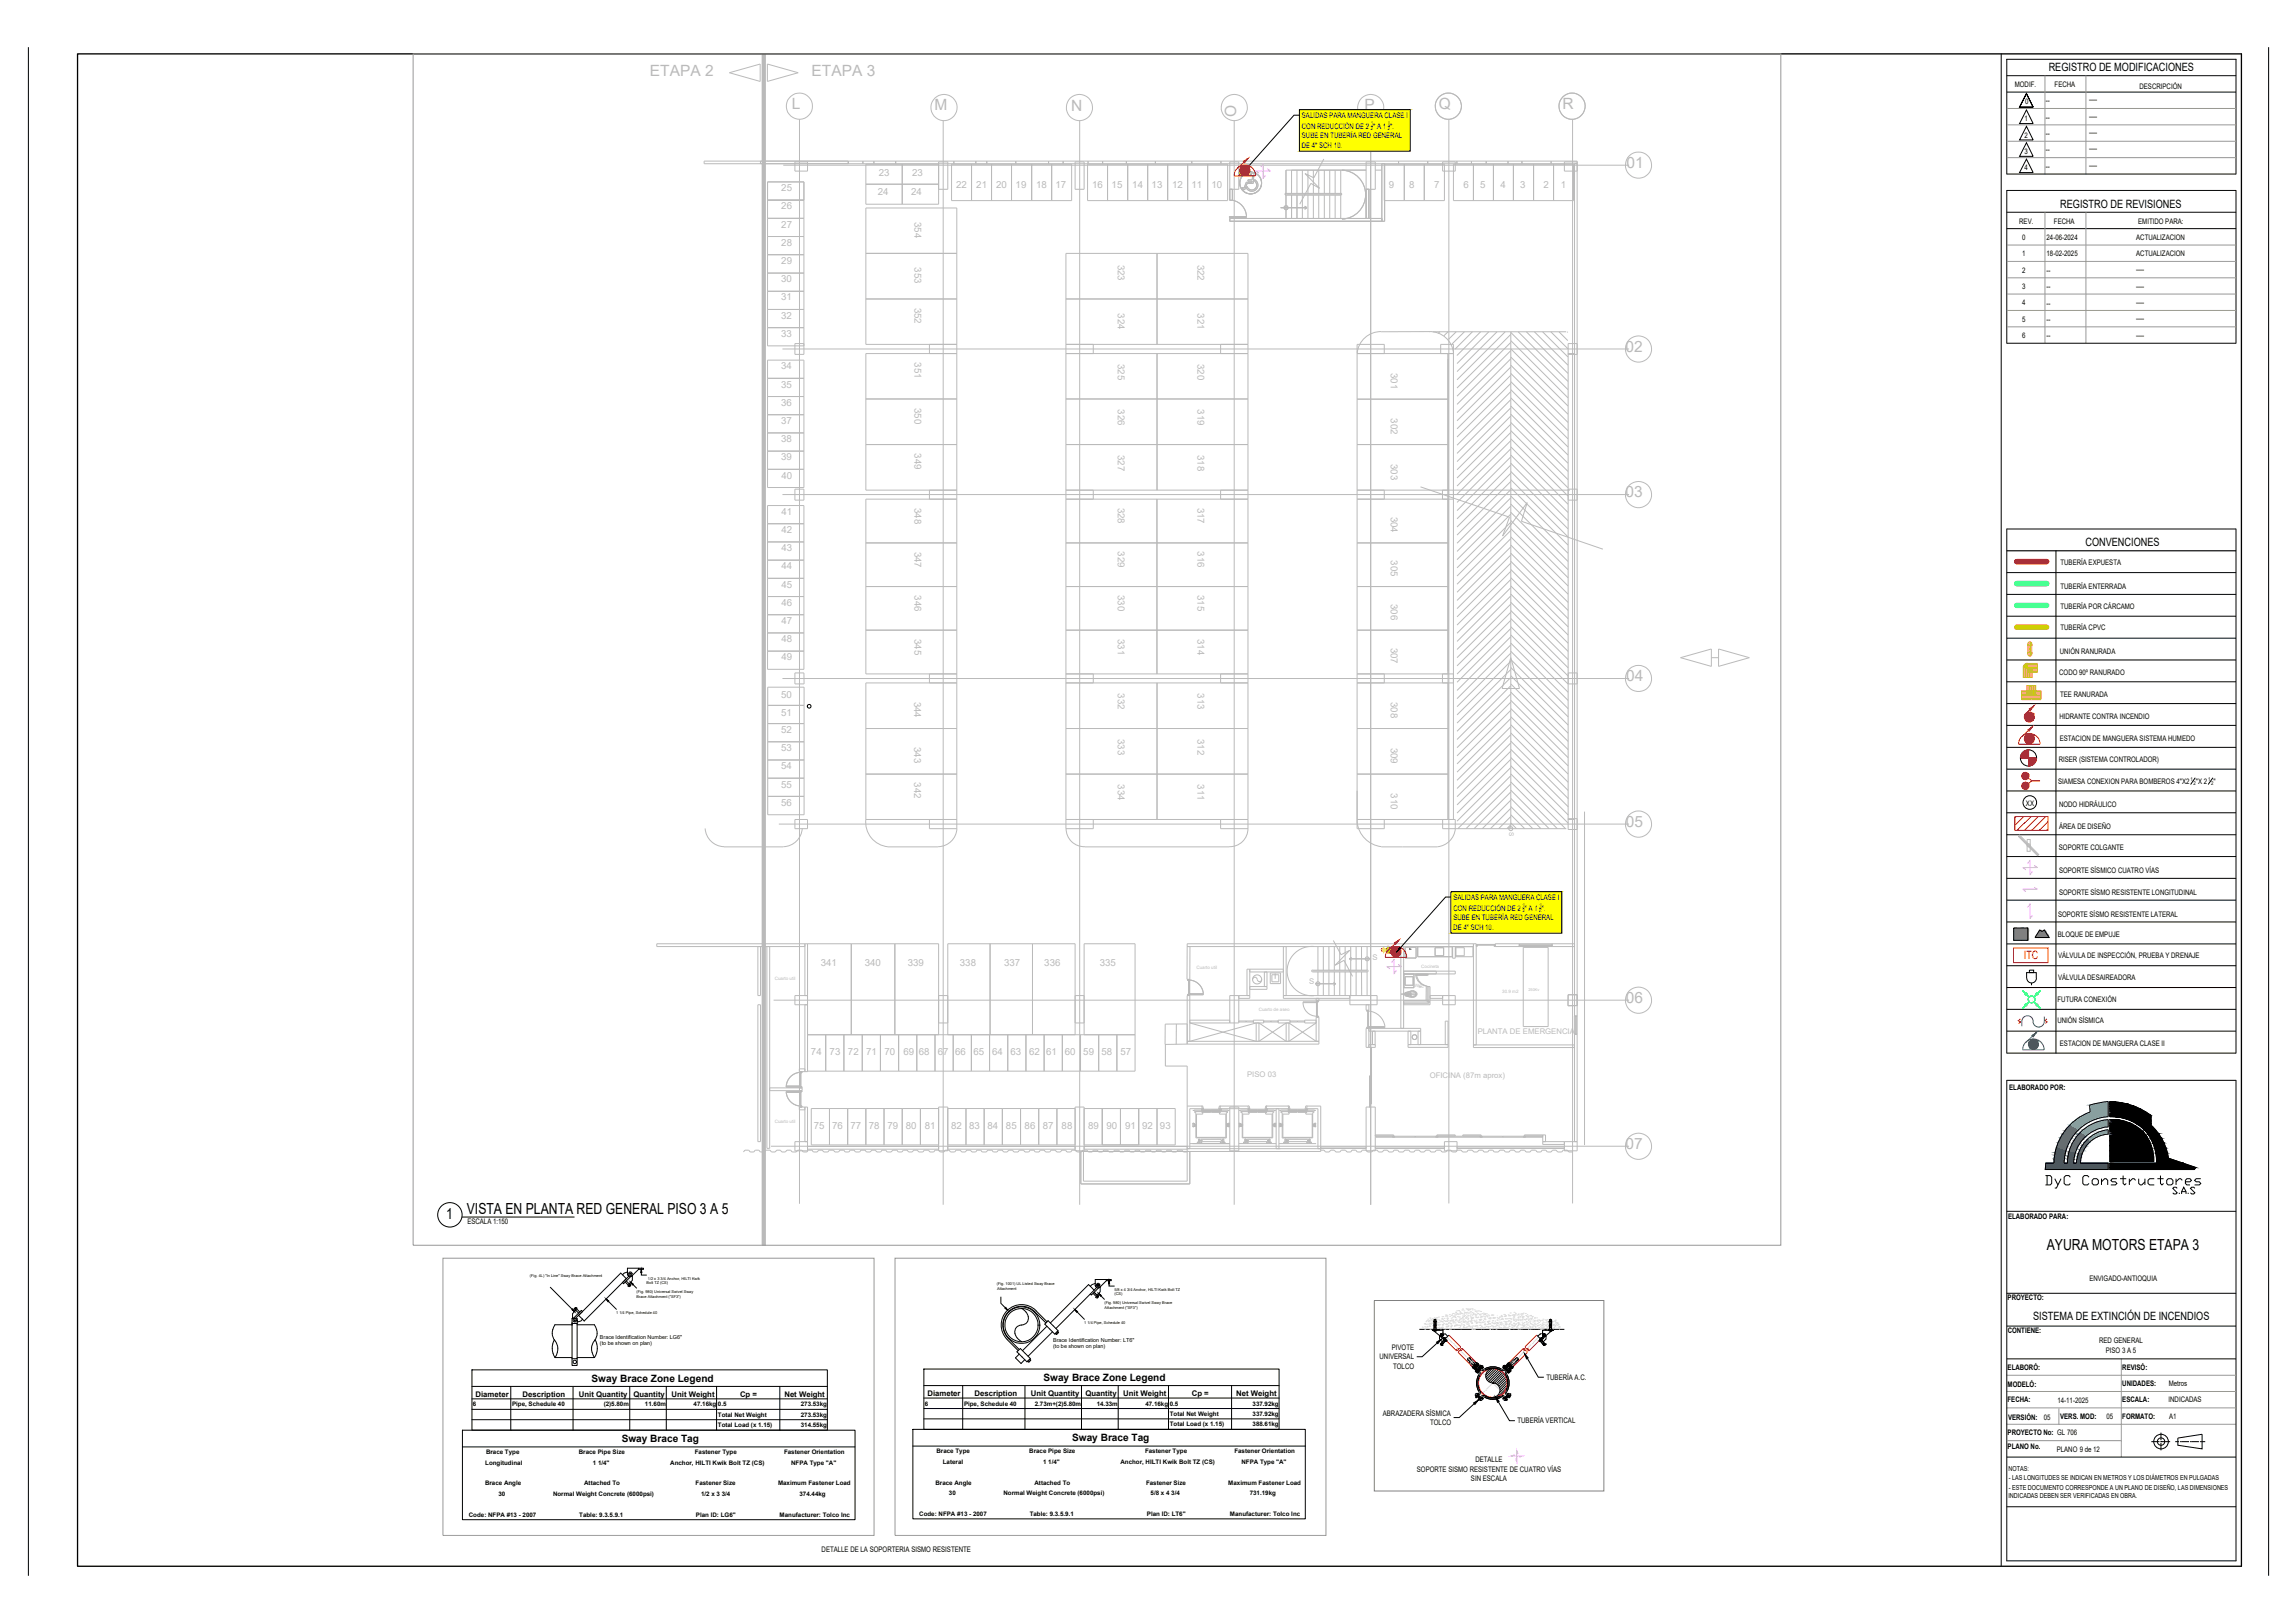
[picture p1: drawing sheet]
<svg xmlns="http://www.w3.org/2000/svg" width="841mm" height="594mm" viewBox="0 0 841 594" stroke-linecap="round" stroke-linejoin="round" font-family="sans-serif">
<defs><g id="words">
<text font-size="8.4" x="748.2" y="436.4">DyC Constructores</text>
<g font-size="5.7" fill="#bababa">
<text x="238.2" y="27.9">ETAPA 2</text>
<text x="297.4" y="27.9">ETAPA 3</text>
<text x="290.2" y="39.9">L</text>
<text x="342.4" y="40.4">M</text>
<text x="392.5" y="40.6">N</text>
<text x="500" y="40.3">P</text>
<text x="527.3" y="39.8">Q</text>
<text x="572.6" y="39.8">R</text>
<text x="453" y="42.7" transform="rotate(-90 453 42.7)">O</text>
<text x="596.1" y="61.5">01</text>
<text x="595.7" y="128.8">02</text>
<text x="595.7" y="182.2">03</text>
<text x="596" y="249.5">04</text>
<text x="595.8" y="302.9">05</text>
<text x="595.8" y="367.3">06</text>
<text x="595.7" y="420.8">07</text>
</g>
<g font-size="5.6">
<text x="163.5" y="446.5">1</text>
<text x="171.1" y="444.6">VISTA EN PLANTA RED GENERAL PISO 3 A 5</text>
<text x="750.1" y="457.7">AYURA MOTORS ETAPA 3</text>
</g>
<g font-size="4.2">
<text x="750.8" y="26.2">REGISTRO DE MODIFICACIONES</text>
<text x="755" y="76.2">REGISTRO DE REVISIONES</text>
<text x="764.2" y="200.1">CONVENCIONES</text>
<text x="745.1" y="483.4">SISTEMA DE EXTINCIÓN DE INCENDIOS</text>
</g>
<text font-size="4.2" fill="#f00" x="741.6" y="351.4">ITC</text>
<g font-size="3.7">
<text x="216.8" y="506">Sway Brace Zone Legend</text>
<text x="382.4" y="505.7">Sway Brace Zone Legend</text>
<text x="392.9" y="527.9">Sway Brace Tag</text>
<text x="227.8" y="528.2">Sway Brace Tag</text>
</g>
<g font-size="3.5" fill="#bababa">
<text x="322" y="64.5">23</text>
<text x="334.2" y="64.5">23</text>
<text x="286.3" y="70.1">25</text>
<text x="321.7" y="71.4">24</text>
<text x="333.9" y="71.4">24</text>
<text x="350.4" y="68.8">22</text>
<text x="357.8" y="68.8">21</text>
<text x="365" y="68.8">20</text>
<text x="372.2" y="68.8">19</text>
<text x="379.7" y="68.8">18</text>
<text x="386.8" y="68.8">17</text>
<text x="400.2" y="68.8">16</text>
<text x="407.4" y="68.8">15</text>
<text x="414.9" y="68.8">14</text>
<text x="422" y="68.8">13</text>
<text x="429.6" y="68.8">12</text>
<text x="436.7" y="68.8">11</text>
<text x="444" y="68.8">10</text>
<text x="509" y="68.8">9</text>
<text x="516.4" y="68.8">8</text>
<text x="525.6" y="68.8">7</text>
<text x="536.3" y="68.8">6</text>
<text x="542.4" y="68.8">5</text>
<text x="549.9" y="68.8">4</text>
<text x="557.1" y="68.9">3</text>
<text x="565.7" y="68.8">2</text>
<text x="572" y="68.8">1</text>
<text x="286.3" y="76.7">26</text>
<text x="286.3" y="83.4">27</text>
<text x="335.1" y="81.3" transform="rotate(90 335.1 81.3)">354</text>
<text x="286.3" y="90">28</text>
<text x="286.3" y="96.7">29</text>
<text x="335.1" y="98" transform="rotate(90 335.1 98)">353</text>
<text x="409.7" y="96.9" transform="rotate(90 409.7 96.9)">323</text>
<text x="438.9" y="96.9" transform="rotate(90 438.9 96.9)">322</text>
<text x="286.3" y="103.4">30</text>
<text x="286.3" y="110">31</text>
<text x="335.1" y="112.7" transform="rotate(90 335.1 112.7)">352</text>
<text x="286.3" y="116.7">32</text>
<text x="409.7" y="114.8" transform="rotate(90 409.7 114.8)">324</text>
<text x="438.9" y="114.8" transform="rotate(90 438.9 114.8)">321</text>
<text x="286.3" y="123.4">33</text>
<text x="286.3" y="135.3">34</text>
<text x="335.1" y="132.7" transform="rotate(90 335.1 132.7)">351</text>
<text x="409.7" y="133.3" transform="rotate(90 409.7 133.3)">325</text>
<text x="438.9" y="133.3" transform="rotate(90 438.9 133.3)">320</text>
<text x="509.7" y="136.5" transform="rotate(90 509.7 136.5)">301</text>
<text x="286.3" y="142">35</text>
<text x="286.3" y="148.7">36</text>
<text x="335.1" y="149.4" transform="rotate(90 335.1 149.4)">350</text>
<text x="409.7" y="150" transform="rotate(90 409.7 150)">326</text>
<text x="438.9" y="150" transform="rotate(90 438.9 150)">319</text>
<text x="286.3" y="155.3">37</text>
<text x="509.7" y="153.2" transform="rotate(90 509.7 153.2)">302</text>
<text x="286.3" y="162">38</text>
<text x="335.1" y="166.1" transform="rotate(90 335.1 166.1)">349</text>
<text x="409.7" y="166.6" transform="rotate(90 409.7 166.6)">327</text>
<text x="438.9" y="166.6" transform="rotate(90 438.9 166.6)">318</text>
<text x="286.3" y="168.6">39</text>
<text x="509.7" y="169.9" transform="rotate(90 509.7 169.9)">303</text>
<text x="286.4" y="175.3">40</text>
<text x="409.7" y="185.9" transform="rotate(90 409.7 185.9)">328</text>
<text x="438.9" y="185.9" transform="rotate(90 438.9 185.9)">317</text>
<text x="286.4" y="188.5">41</text>
<text x="335.1" y="186.1" transform="rotate(90 335.1 186.1)">348</text>
<text x="509.7" y="189.2" transform="rotate(90 509.7 189.2)">304</text>
<text x="286.4" y="195.2">42</text>
<text x="286.4" y="201.9">43</text>
<text x="335.1" y="202" transform="rotate(90 335.1 202)">347</text>
<text x="409.7" y="202" transform="rotate(90 409.7 202)">329</text>
<text x="438.9" y="202" transform="rotate(90 438.9 202)">316</text>
<text x="286.4" y="208.5">44</text>
<text x="509.7" y="205.2" transform="rotate(90 509.7 205.2)">305</text>
<text x="286.4" y="215.2">45</text>
<text x="286.4" y="221.9">46</text>
<text x="335.1" y="218.1" transform="rotate(90 335.1 218.1)">346</text>
<text x="409.7" y="217.9" transform="rotate(90 409.7 217.9)">330</text>
<text x="438.9" y="217.9" transform="rotate(90 438.9 217.9)">315</text>
<text x="509.7" y="221.2" transform="rotate(90 509.7 221.2)">306</text>
<text x="286.4" y="228.5">47</text>
<text x="409.7" y="234" transform="rotate(90 409.7 234)">331</text>
<text x="438.9" y="234" transform="rotate(90 438.9 234)">314</text>
<text x="286.4" y="235.2">48</text>
<text x="335.1" y="234" transform="rotate(90 335.1 234)">345</text>
<text x="509.7" y="237.2" transform="rotate(90 509.7 237.2)">307</text>
<text x="286.4" y="241.9">49</text>
<text x="286.3" y="255.5">50</text>
<text x="335" y="257" transform="rotate(90 335 257)">344</text>
<text x="409.7" y="254" transform="rotate(90 409.7 254)">332</text>
<text x="438.9" y="254" transform="rotate(90 438.9 254)">313</text>
<text x="509.7" y="257.2" transform="rotate(90 509.7 257.2)">308</text>
<text x="286.3" y="262.1">51</text>
<text x="286.3" y="268.4">52</text>
<text x="286.3" y="275.1">53</text>
<text x="335" y="273.6" transform="rotate(90 335 273.6)">343</text>
<text x="409.7" y="270.7" transform="rotate(90 409.7 270.7)">333</text>
<text x="438.9" y="270.7" transform="rotate(90 438.9 270.7)">312</text>
<text x="509.7" y="273.9" transform="rotate(90 509.7 273.9)">309</text>
<text x="286.3" y="281.8">54</text>
<text x="335" y="286.5" transform="rotate(90 335 286.5)">342</text>
<text x="409.7" y="287.3" transform="rotate(90 409.7 287.3)">334</text>
<text x="438.9" y="287.3" transform="rotate(90 438.9 287.3)">311</text>
<text x="286.3" y="288.4">55</text>
<text x="509.7" y="290.5" transform="rotate(90 509.7 290.5)">310</text>
<text x="286.3" y="295.1">56</text>
<text x="300.8" y="353.9">341</text>
<text x="316.9" y="353.9">340</text>
<text x="332.7" y="353.9">339</text>
<text x="351.8" y="353.9">338</text>
<text x="368" y="353.9">337</text>
<text x="382.7" y="353.9">336</text>
<text x="403" y="353.9">335</text>
<text x="297.2" y="386.3">74</text>
<text x="304" y="386.4">73</text>
<text x="310.8" y="386.4">72</text>
<text x="317.4" y="386.4">71</text>
<text x="324.1" y="386.4">70</text>
<text x="331.1" y="386.4">69</text>
<text x="336.8" y="386.4">68</text>
<text x="343.7" y="386.4">67</text>
<text x="350" y="386.4">66</text>
<text x="356.8" y="386.4">65</text>
<text x="363.6" y="386.4">64</text>
<text x="370.3" y="386.4">63</text>
<text x="377.2" y="386.4">62</text>
<text x="383.4" y="386.4">61</text>
<text x="390.2" y="386.4">60</text>
<text x="397" y="386.4">59</text>
<text x="403.6" y="386.4">58</text>
<text x="410.6" y="386.3">57</text>
<text x="298.3" y="413.6">75</text>
<text x="305" y="413.6">76</text>
<text x="311.7" y="413.6">77</text>
<text x="318.4" y="413.6">78</text>
<text x="325.2" y="413.6">79</text>
<text x="332" y="413.6">80</text>
<text x="338.9" y="413.6">81</text>
<text x="348.5" y="413.6">82</text>
<text x="355.2" y="413.6">83</text>
<text x="361.9" y="413.6">84</text>
<text x="368.6" y="413.6">85</text>
<text x="375.5" y="413.6">86</text>
<text x="382.1" y="413.6">87</text>
<text x="389.1" y="413.6">88</text>
<text x="398.8" y="413.6">89</text>
<text x="405.5" y="413.6">90</text>
<text x="412.4" y="413.6">91</text>
<text x="418.6" y="413.6">92</text>
<text x="425.1" y="413.6">93</text>
</g>
<g font-size="2.8">
<text x="738.3" y="32">MODIF.</text>
<text x="752.9" y="32">FECHA</text>
<text x="784" y="32.5">DESCRIPCIÓN</text>
<text x="742.1" y="38.2">0</text>
<text x="749.8" y="37.8">--</text>
<text x="765.6" y="37.5">----</text>
<text x="477.1" y="43.2">SALIDAS PARA MANGUERA CLASE I</text>
<text x="477.1" y="47.2">CON REDUCCIÓN DE 2</text>
<text x="503.3" y="47.2">&quot; A 1 &quot;.</text>
<text x="741.9" y="44.4">1</text>
<text x="749.8" y="43.8">--</text>
<text x="765.6" y="43.5">----</text>
<text x="477.1" y="50.7">SUBE EN TUBERÍA RED GENERAL</text>
<text x="741.9" y="50.4">2</text>
<text x="749.8" y="49.8">--</text>
<text x="765.6" y="49.5">----</text>
<text x="477" y="54.3">DE 4&quot; SCH 10.</text>
<text x="741.9" y="56.4">3</text>
<text x="749.8" y="55.8">--</text>
<text x="765.6" y="55.5">----</text>
<text x="741.9" y="62.4">4</text>
<text x="749.8" y="61.8">--</text>
<text x="765.6" y="61.5">----</text>
<text x="740" y="81.9">REV.</text>
<text x="752.7" y="82">FECHA</text>
<text x="783.6" y="82">EMITIDO PARA:</text>
<text x="741" y="87.8">0</text>
<text x="750" y="87.9">24-06-2024</text>
<text x="782.8" y="87.8">ACTUALIZACION</text>
<text x="741" y="93.8">1</text>
<text x="750" y="93.9">18-02-2025</text>
<text x="782.8" y="93.8">ACTUALIZACION</text>
<text x="741" y="99.8">2</text>
<text x="750" y="99.9">--</text>
<text x="782.8" y="99.8">----</text>
<text x="741" y="105.8">3</text>
<text x="750" y="105.9">--</text>
<text x="782.8" y="105.7">----</text>
<text x="741" y="111.8">4</text>
<text x="750" y="111.9">--</text>
<text x="782.8" y="111.7">----</text>
<text x="741" y="117.8">5</text>
<text x="750" y="117.9">--</text>
<text x="782.8" y="117.7">----</text>
<text x="741" y="123.8">6</text>
<text x="750" y="123.9">--</text>
<text x="782.8" y="123.7">----</text>
<text x="755.1" y="206.9">TUBERÍA EXPUESTA</text>
<text x="755.1" y="215.9">TUBERÍA ENTERRADA</text>
<text x="755.1" y="222.9">TUBERÍA POR CÁRCAMO</text>
<text x="755.1" y="230.9">TUBERÍA CPVC</text>
<text x="754.9" y="239.7">UNIÓN RANURADA</text>
<text x="754.6" y="247.3">CODO 90º RANURADO</text>
<text x="755" y="255.2">TEE RANURADA</text>
<text x="754.7" y="263.2">HIDRANTE CONTRA INCENDIO</text>
<text x="754.8" y="271.3">ESTACION DE MANGUERA SISTEMA HUMEDO</text>
<text x="754.4" y="279.3">RISER (SISTEMA CONTROLADOR)</text>
<text x="754.3" y="287.1">SIAMESA CONEXION PARA BOMBEROS 4&quot;X2</text>
<text x="804.7" y="287.1">&quot;X 2</text>
<text x="811.1" y="287.1">&quot;</text>
<text x="742.4" y="295.1">XX</text>
<text x="754.6" y="295.7">NODO HIDRÁULICO</text>
<text x="754.6" y="303.7">ÁREA DE DISEÑO</text>
<text x="754.5" y="311.3">SOPORTE COLGANTE</text>
<text x="754.6" y="319.7">SOPORTE SÍSMICO CUATRO VÍAS</text>
<text x="532.6" y="329.6">SALIDAS PARA MANGUERA CLASE I</text>
<text x="754.6" y="327.7">SOPORTE SÍSMO RESISTENTE LONGITUDINAL</text>
<text x="532.6" y="333.5">CON REDUCCIÓN DE 2 &quot; A 1 &quot;.</text>
<text x="754.2" y="335.7">SOPORTE SÍSMO RESISTENTE LATERAL</text>
<text x="532.6" y="340.7">DE 4&quot; SCH 10.</text>
<text x="532.6" y="337.1">SUBE EN TUBERÍA RED GENERAL</text>
<text x="754.1" y="343.2">BLOQUE DE EMPUJE</text>
<text x="754.2" y="350.9">VÁLVULA DE INSPECCIÓN, PRUEBA Y DRENAJE</text>
<text x="754.2" y="358.9">VÁLVULA DESAIREADORA</text>
<text x="754" y="366.9">FUTURA CONEXIÓN</text>
<text x="754" y="374.8">UNIÓN SÍSMICA</text>
<text x="754.9" y="383.3">ESTACION DE MANGUERA CLASE II</text>
<text x="736.3" y="399.3">ELABORADO POR:</text>
<text x="171.3" y="448.4">ESCALA 1:150</text>
<text x="735.9" y="446.4">ELABORADO PARA:</text>
<text x="765.7" y="469.1">ENVIGADO-ANTIOQUIA</text>
<text x="735.7" y="476.3">PROYECTO:</text>
<text x="735.8" y="488.2">CONTIENE:</text>
<text x="769.3" y="491.9">RED GENERAL</text>
<text x="505.5" y="497.9">UNIVERSAL</text>
<text x="510" y="494.5">PIVOTE</text>
<text x="771.7" y="495.5">PISO 3 A 5</text>
<text x="510.5" y="501.2">TOLCO</text>
<text x="735.7" y="501.9">ELABORÓ:</text>
<text x="777.7" y="501.9">REVISÓ:</text>
<text x="566.7" y="505.4">TUBERÍA A.C.</text>
<text x="735.7" y="507.9">MODELÓ:</text>
<text x="777.7" y="507.7">UNIDADES:</text>
<text x="794.7" y="507.7">Metros</text>
<text x="174.3" y="511.5">Diameter</text>
<text x="191.5" y="511.5">Description</text>
<text x="212.2" y="511.5">Unit Quantity</text>
<text x="232.2" y="511.5">Quantity</text>
<text x="246.1" y="511.5">Unit Weight</text>
<text x="271.2" y="511.5">Cp =</text>
<text x="287.5" y="511.5">Net Weight</text>
<text x="339.9" y="511.2">Diameter</text>
<text x="357.1" y="511.2">Description</text>
<text x="377.8" y="511.2">Unit Quantity</text>
<text x="397.8" y="511.2">Quantity</text>
<text x="411.6" y="511.2">Unit Weight</text>
<text x="436.7" y="511.2">Cp =</text>
<text x="453" y="511.2">Net Weight</text>
<text x="735.7" y="513.7">FECHA:</text>
<text x="754" y="513.8">14-11-2025</text>
<text x="777.7" y="513.7">ESCALA:</text>
<text x="794.7" y="513.7">INDICADAS</text>
<text x="506.7" y="518.5">ABRAZADERA SÍSMICA</text>
<text x="556.1" y="521.3">TUBERÍA VERTICAL</text>
<text x="735.9" y="519.9">VERSIÓN:</text>
<text x="749" y="520">05</text>
<text x="755" y="519.7">VERS. MOD:</text>
<text x="772" y="519.8">05</text>
<text x="777.7" y="519.7">FORMATO:</text>
<text x="794.9" y="519.7">A1</text>
<text x="524.1" y="522.1">TOLCO</text>
<text x="735.7" y="525.7">PROYECTO No: GL 706</text>
<text x="735.7" y="530.6">PLANO No.</text>
<text x="753.7" y="531.7">PLANO 9 de 12</text>
<text x="519.2" y="539.3">SOPORTE SISMO RESISTENTE DE CUATRO VÍAS</text>
<text x="540.7" y="535.4">DETALLE</text>
<text x="539.1" y="542.6">SIN ESCALA</text>
<text x="301.1" y="568.6">DETALLE DE LA SOPORTERIA SISMO RESISTENTE</text>
</g>
<g font-size="2.8" fill="#bababa">
<text x="503" y="351.5">S</text>
<text x="479.8" y="360.4">S</text>
<text x="541.5" y="378.8">PLANTA DE EMERGENCIA</text>
<text x="457" y="394.5">PISO 03</text>
<text x="523.9" y="394.7">OFICINA (87m aprox)</text>
</g>
<g font-size="2.5">
<text x="736.1" y="538.7">NOTAS:</text>
<text x="736.1" y="542.2">- LAS LONGITUDES SE INDICAN EN METROS Y LOS DIÁMETROS EN PULGADAS</text>
<text x="736.1" y="545.6">- ESTE DOCUMENTO CORRESPONDE A UN PLANO DE DISEÑO, LAS DIMENSIONES</text>
<text x="736" y="548.6">INDICADAS DEBEN SER VERIFICADAS EN OBRA.</text>
</g>
<text font-size="2.4" fill="#bababa" x="553.1" y="304.9" transform="rotate(90 553.1 304.9)">S</text>
<g font-size="2.3">
<text x="173.2" y="515.1">6</text>
<text x="187.7" y="515.1">Pipe, Schedule 40</text>
<text x="221.2" y="515.1">(2)5.80m</text>
<text x="236.4" y="515.1">11.60m</text>
<text x="254.2" y="515.1">47.16kg</text>
<text x="263.1" y="515.1">0.5</text>
<text x="293.5" y="515.1">273.53kg</text>
<text x="338.9" y="514.8">6</text>
<text x="353.3" y="514.8">Pipe, Schedule 40</text>
<text x="379.2" y="514.8">2.73m+(2)5.80m</text>
<text x="401.9" y="514.8">14.33m</text>
<text x="419.7" y="514.8">47.16kg</text>
<text x="428.7" y="514.8">0.5</text>
<text x="459" y="514.8">337.92kg</text>
<text x="263.1" y="518.9">Total Net Weight</text>
<text x="293.5" y="518.9">273.53kg</text>
<text x="428.7" y="518.6">Total Net Weight</text>
<text x="459" y="518.6">337.92kg</text>
<text x="263.1" y="522.7">Total Load (x 1.15)</text>
<text x="293.5" y="522.7">314.55kg</text>
<text x="428.7" y="522.4">Total Load (x 1.15)</text>
<text x="459" y="522.4">388.61kg</text>
<text x="178.1" y="532.7">Brace Type</text>
<text x="212.1" y="532.7">Brace Pipe Size</text>
<text x="254.6" y="532.7">Fastener Type</text>
<text x="287.3" y="532.7">Fastener Orientation</text>
<text x="343.2" y="532.3">Brace Type</text>
<text x="377.2" y="532.3">Brace Pipe Size</text>
<text x="419.6" y="532.3">Fastener Type</text>
<text x="452.3" y="532.3">Fastener Orientation</text>
<text x="177.8" y="536.4">Longitudinal</text>
<text x="217.3" y="536.4">1 1/4&quot;</text>
<text x="245.6" y="536.4">Anchor, HILTI Kwik Bolt TZ (CS)</text>
<text x="289.9" y="536.4">NFPA Type &quot;A&quot;</text>
<text x="345.5" y="536.1">Lateral</text>
<text x="382.3" y="536.1">1 1/4&quot;</text>
<text x="410.6" y="536.1">Anchor, HILTI Kwik Bolt TZ (CS)</text>
<text x="454.9" y="536.1">NFPA Type &quot;A&quot;</text>
<text x="177.8" y="544.1">Brace Angle</text>
<text x="214.1" y="544.1">Attached To</text>
<text x="254.9" y="544.1">Fastener Size</text>
<text x="285.1" y="544.1">Maximum Fastener Load</text>
<text x="342.8" y="543.8">Brace Angle</text>
<text x="379.1" y="543.8">Attached To</text>
<text x="420" y="543.8">Fastener Size</text>
<text x="450.1" y="543.8">Maximum Fastener Load</text>
<text x="182.7" y="547.9">30</text>
<text x="202.7" y="547.9">Normal Weight Concrete (6000psi)</text>
<text x="256.9" y="547.9">1/2 x 3 3/4</text>
<text x="293" y="547.9">374.44kg</text>
<text x="347.7" y="547.6">30</text>
<text x="367.7" y="547.6">Normal Weight Concrete (6000psi)</text>
<text x="421.7" y="547.6">5/8 x 4 3/4</text>
<text x="458" y="547.6">731.19kg</text>
<text x="171.8" y="555.5">Code: NFPA #13 - 2007</text>
<text x="212.3" y="555.5">Table: 9.3.5.9.1</text>
<text x="255" y="555.5">Plan ID: LG6&quot;</text>
<text x="285.7" y="555.5">Manufacturer: Tolco Inc</text>
<text x="336.9" y="555.2">Code: NFPA #13 - 2007</text>
<text x="377.3" y="555.2">Table: 9.3.5.9.1</text>
<text x="420.3" y="555.2">Plan ID: LT6&quot;</text>
<text x="450.7" y="555.2">Manufacturer: Tolco Inc</text>
</g>
<g font-size="2">
<text x="502.4" y="47.8">2</text>
<text x="502.4" y="45.9">1</text>
<text x="508.6" y="45.9">1</text>
<text x="508.6" y="47.8">2</text>
<text x="802.8" y="286.1">1</text>
<text x="803.8" y="287.5">2</text>
<text x="809.3" y="286.1">1</text>
<text x="810.3" y="287.5">2</text>
<text x="557.9" y="334.2">2</text>
<text x="558" y="332.3">1</text>
<text x="564.1" y="334.2">2</text>
<text x="564.2" y="332.3">1</text>
<text x="219.8" y="490.4">Brace Identification Number: LG6&quot;</text>
<text x="385.9" y="491.5">Brace Identification Number: LT6&quot;</text>
<text x="219.8" y="492.8">(to be shown on plan)</text>
<text x="385.9" y="493.9">(to be shown on plan)</text>
</g>
<g font-size="1.7" fill="#bababa">
<text x="518.5" y="361.5" transform="rotate(1 518.5 361.5)">Wc</text>
<text x="519.8" y="362">wc</text>
</g>
<text font-size="1.4" fill="#bababa" x="560.1" y="363">250Kv</text>
<g font-size="1.4">
<text x="194.2" y="467.7">(Fig. 4L) &quot;In Line&quot; Sway Brace Attachment</text>
<text x="233.3" y="473.6">(Fig. 980) Universal Swivel Sway</text>
<text x="237" y="470.4">Bolt TZ (CS)</text>
<text x="237.4" y="468.7">1/2 x 3 3/4 Anchor, HILTI Kwik</text>
<text x="365.3" y="470.6">(Fig. 1001) UL Listed Sway Brace</text>
<text x="365.4" y="472.3">Attachment</text>
<text x="408.4" y="472.7">5/8 x 4 3/4 Anchor, HILTI Kwik Bolt TZ</text>
<text x="233.3" y="475.3">Brace Attachment (&quot;SF3&quot;)</text>
<text x="404.7" y="477.6">(Fig. 980) Universal Swivel Sway Brace</text>
<text x="404.8" y="479.3">Attachment (&quot;SF3&quot;)</text>
<text x="408.4" y="474.5">(CS)</text>
<text x="225.8" y="481.3">1 1/4 Pipe, Schedule 40</text>
<text x="397.3" y="484.9">1 1/4 Pipe, Schedule 40</text>
</g>
</g></defs>
<!-- layer: GL RED GENERAL_TALLO -->
<g fill="none" stroke="#f00" stroke-width=".37">
<path d="M454 63.3h.3M454.8 63h.5v.6h-.5zM455 63.3h.1M455 63.1h.8v.2h-.8zM455 63.1h.8v.4h-.8zM455 63.3h.8v.3h-.8zM455 63.1h.9M455 63.3h.9M455 63.5h.9M455 62.2v.4M455 64v.3M455.1 63.3h2.1"/>
<path d="M455.8 63.6l-.8-.1 .9 .1M455.9 63.2a.81 .81 0 0 0-.8-.7 .81 .81 0 0 0-.8 .7M455.9 63.4a.81 .81 0 0 1-.8 .7 .81 .81 0 0 1-.8-.7M455.9 63.3h.1M455.9 63.2h.1M455.9 63.1h.1M455.9 63.4h.1M455.9 63.4v.2M455.9 63.5h.1M455.9 63.1v.5zM455.9 63.1v.4zM455.9 63.6h.1"/>
<path d="M456 63.6l1.2-.1-1.1 .1M456 63.5h.1M456 63.6h.1M456 63.1v.5zM456 63.5h1.2M456 63.3h1.2M456 63.1h1.2M456.1 63.3h1.1v.3h-1.1zM456.1 63.1h1.1v.4h-1.1zM456.1 63.1h1.1v.2h-1.1zM458.1 63v.7zM458.1 63.3h.1"/>
<path d="M458.1 63.4h.1M458.1 63.5h.1M458.1 63.6h.1M458.1 63.7h.1M458.1 63.2h.1M458.1 63.1h.1M458.1 63h.1M458.1 63.6v.1M458.2 63.3h.1M458.2 63.4h.1M458.2 63.5h.1M458.2 63.6v.1"/>
<path d="M458.2 63.6h.1M458.2 63.2h.1M458.2 63.1h.1M458.2 63h.1M458.2 63v.7zM458.2 63v.6zM458.2 63v.6v-.6M506.4 347.9h.1M506.4 347.8h.1M506.4 347.7h.1M506.4 347.6h.1M506.4 347.9v.1"/>
<path d="M506.4 348.1h.1M506.4 348.2h.1M506.4 347.5v.7zM506.4 347.6v.6zM506.4 348.2v-.6v.6M506.4 347.5h.1M506.4 347.5v.1M507.3 348.1h1.1M507.3 347.9h1.1v.2h-1.1zM507.3 347.7h1.1v.4h-1.1zM507.3 347.6h1.1v.3h-1.1zM508.4 347.9h.4"/>
<path d="M509.5 346.8v.4M509.5 348.6v.3M510.2 347.9h.3"/>
</g>
<path d="M457.2 63.3h.1M507.3 347.9h.1" fill="none" stroke="#ff0" stroke-width=".37"/>
<g fill="none" stroke="#ffdf7f" stroke-width=".37">
<path d="M457.1 63.1v.4h.3M457.1 63.1v.3M457.1 63.5l.3 .1M457.1 63.5v.1M457.1 63.4v.2M457.1 63v.5M457.1 63v.1M457.1 63l.3 .1M457.1 63h.6v.6M457.1 63.1h.3M457.1 63.5h.3M457.1 63.6h.6"/>
<path d="M457.1 63v.6M457.3 63.3h.1M457.2 63.1l.1 .1M457.2 63.2l.1 .1M457.2 63.3h.1M457.2 63.3l.1 .1M457.2 63.4h.1M457.2 63.4l.1 .1M457.2 63.5l.1 .1M457.2 63l.1 .6M457.2 63.6h.1M457.2 63.3h.7"/>
<path d="M457.2 63.2l.7 .1M457.2 63.1h.5l.2 .2M457.2 63.1l.5-.1 .2 .3M457.2 63.1l.4-.1 .3 .3M457.2 63.1v.5zM457.3 63.4h.1M457.2 63.5h.1M457.2 63.5v.1M457.2 63.1h.1M457.2 63.1v.1M457.2 63v.6zM457.2 63v.1"/>
<path d="M457.2 63h.4M457.2 63.1h.4M457.2 63.3h.4M457.2 63.5h.4M457.2 63.6h.4M457.2 63.5l.2 .2M457.2 63.3h.2M457.3 63.1v.2M457.3 63.2l-.1 .1M457.3 63.1v.1M457.3 63.1h-.1M457.3 63h.1"/>
<path d="M457.3 63.1h.1M457.3 63.3v.1M457.3 63.4v.1M457.3 63.5v.1M457.3 63.6h.1M457.3 63.4h-.1M457.3 63.3l-.1 .1M457.3 63v.6zM457.3 63.3l.3 .3 .1-.3-.3-.2-.1 .3M457.3 63.5h.1M457.3 63.3h.2M457.3 63.4l.2-.1-.2 .1"/>
<path d="M457.3 63.3h.2h-.2M457.3 63l-.1 .1M457.3 63.2v.1M457.3 63v.1M457.3 63l.1 .1M457.3 63.1l.1 .1M457.3 63.2l.1 .1M457.3 63.3l.1 .1M457.3 63.4l.1 .1M457.3 63.5l.1 .1M457.3 63.4v.2M457.3 63.1l.5 .2-.5 .2z"/>
<path d="M457.3 63.2l.2 .1M457.3 63.1l.2 .2M457.3 63.5l.2-.2-.1 .2M457.3 63.1l.2 .2-.2-.1M457.4 63.2v.1M457.4 63.1l-.1 .1M457.4 63.1h-.1M457.4 63l-.1 .1M457.4 63h.1M457.4 63h-.1M457.4 63l-.1 .4M457.4 63v.1"/>
<path d="M457.4 63.1v.1M457.4 63.3v.1M457.4 63.4v.1M457.4 63.5v.1M457.4 63.6h.1M457.4 63.6v.1M457.4 63.6h-.1M457.4 63.5l-.1 .1M457.4 63.4l-.1 .1M457.4 63.3l-.1 .1M457.4 63v.7zM457.4 63.4h-.1"/>
<path d="M457.4 63.1h.1M457.4 63.1l.1 .2M457.4 63.1l.1 .2-.1-.2M457.4 63v.7M457.4 63l.1 .1M457.4 63.1l.1 .1M457.4 63.2l.1 .1M457.4 63.3l.1 .1M457.4 63.4l.1 .1M457.4 63.5l.1 .1M457.4 63.6l.1 .1M457.4 63.5l-.3 .1"/>
<path d="M457.4 63.1h-.3v.4M457.4 63l-.3 .1M457.4 63.4v.2M457.4 63.6l.1-.3v.3M457.5 63.2v.1M457.5 63.1l-.1 .1M457.5 63.1h-.1M457.5 63l-.1 .1M457.5 63h-.1M457.5 63h.1M457.5 63l.1 .1M457.5 63.1l.1 .1"/>
<path d="M457.5 63.2l.1 .1M457.5 63.3l.1 .1M457.5 63.4l.1 .1M457.5 63.5l.1 .1M457.5 63.6h.1M457.5 63.6l.1 .1M457.5 63.7h.1M457.5 63.6h-.1M457.5 63.5l-.1 .1M457.5 63.4l-.1 .1M457.5 63.3l-.1 .1M457.5 63v.7z"/>
<path d="M457.5 63h.3M457.5 63.1v.2h.3v-.2M457.5 63.3h.3M457.5 63.5h.3M457.5 63.6h.3M457.5 63.3v-.2h.3v.2M457.5 63.1h.3M457.5 63.3h.7M457.5 63.4h.7M457.5 63.3h.5M457.5 63.4h.5M457.5 63.2l.5 .1"/>
<path d="M457.5 63.2l.5 .1zM457.5 63.2l.5 .1-.5 .1M457.5 63.4v.2M457.5 63.1v.1M457.5 63v.1M457.5 63.3l.2 .1M457.5 63.3l.2 .2M457.5 63.3l.1 .2M457.5 63.3l.1 .3M457.5 63.3v.3M457.5 63.3l-.1 .3M457.5 63.3l-.1 .2"/>
<path d="M457.5 63.3l-.2 .2M457.5 63.3l-.2 .1M457.5 63.1v.2M457.5 63.3h.1M457.5 63.1v.2l.1-.2M457.5 63v.7M457.6 63.2v.1M457.6 63.1l-.1 .1M457.6 63.1h-.1M457.6 63l-.1 .1M457.6 63h-.1M457.6 63h.1"/>
<path d="M457.6 63v.1M457.6 63.1v.1M457.6 63.3v.1M457.6 63.4v.1M457.6 63.5v.1M457.6 63.6h.1M457.6 63.6h-.1M457.6 63.5l-.1 .1M457.6 63.4l-.1 .1M457.6 63.3l-.1 .1M457.6 63v.7zM457.6 63.4v.2"/>
<path d="M457.6 63.1h.1M457.6 63.1l-.1 .2M457.6 63l.1 .1M457.6 63.1l.1 .1M457.6 63.2l.1 .1M457.6 63.3l.1 .1M457.6 63.4l.1 .1M457.6 63.5l.1 .1M457.6 63.4h.1M457.6 63.3h.1M457.7 63.5h.1M457.6 63.5l-.1-.2 .1 .3"/>
<path d="M457.6 63.1l-.1 .2 .2-.2M457.6 63v.6zM457.6 63.5h.1M457.6 63v.7M457.6 63l.3 .3M457.7 63.3h.1M457.7 63.2v.1M457.7 63.1l-.1 .1M457.7 63.1h-.1M457.7 63.1h.1M457.7 63l-.1 .1M457.7 63h.1"/>
<path d="M457.7 63v.1M457.7 63.1v.2M457.7 63.3v.1M457.7 63.4h.1M457.7 63.4v.1M457.7 63.5v.1M457.7 63.6h.1M457.7 63.6h-.1M457.7 63.5l-.1 .1M457.7 63.4l-.1 .1M457.7 63.3l-.1 .1M457.7 63.2l-.1 .1"/>
<path d="M457.7 63.1l-.2 .2M457.7 63.2l-.2 .1M457.7 63.4l-.2-.1 .2 .2M457.7 63.2l-.2 .1h.2M457.7 63.4h.2M457.8 63.3h.1M457.7 63.1v.1M457.7 63l.1 .1M457.7 63.1l.1 .1M457.7 63.2l.1 .1M457.7 63.3l.1 .1M457.7 63.4l.1 .1"/>
<path d="M457.7 63v.6zM457.7 63.3h.1a.3 .3 0 0 0-.3-.3 .3 .3 0 0 0-.3 .4 .3 .3 0 0 0 .5 0l.1-.1M457.7 63.3h-.2M457.7 63.3l-.3 .3-.1-.3 .3-.2 .1 .2h-.2l.2 .1M457.7 63.1l-.4 .5 .4-.5M457.7 63.1l.2 .3M457.9 63.3h.1M457.8 63.2h.1M457.8 63.2l-.1 .1M457.8 63.1v.1M457.8 63.1l-.1 .1M457.8 63.1h.1"/>
<path d="M457.8 63.1h-.1M457.8 63.1l.1 .1M457.8 63.2l.1 .1M457.8 63.4h.1M457.8 63.5h.1M457.8 63.5l-.1 .1M457.8 63.4h-.1M457.8 63.3l-.1 .1M457.8 63.1v.5zM457.8 63.3v.1M457.8 63.3v.2M457.8 63.3v.3"/>
<path d="M457.8 63.1v.2M457.8 63v.3M457.8 63.3v.3v-.6v.4M457.8 63.4v.1M457.8 63.6v-.3v.3M457.8 63.5v.1M457.8 63v.6M457.9 63.2h.1M457.9 63.3v.1M457.9 63.4h.1M457.9 63.4h-.1M457.9 63.3l-.1 .1"/>
<path d="M457.9 63.3l-.7 .1M457.9 63.3l-.2 .3-.5-.1M457.9 63.3l-.3 .4-.4-.1M457.9 63.1v.3zM457.9 63.4l-.3 .3M458 63.3l-.5 .1M458 63.3h.1M458 63.3l-.5 .1h.5M458 63.3h-.5M458 63.3v.1M458.2 63.3v.1M458.2 63.3h.1"/>
<path d="M458.2 63.3h-.7M506.4 347.9h.6M506.4 347.9h.1M506.4 347.8h.6M506.4 347.8v.1M506.6 347.9h.4M506.6 347.8h.4M506.6 347.9h.1M506.6 347.9l.4-.1zM506.6 347.9h.4h-.4M506.6 347.8v.1M506.7 347.9h.1"/>
<path d="M506.7 348h.1M506.7 347.9v.1M506.7 347.8v.1M506.7 347.8h.1M506.7 347.9h.6M506.7 347.9l.6 .1M506.7 347.9l.2 .2h.4M506.7 347.9l.2 .3 .4-.1M506.7 347.8v.2zM506.7 348h.2M506.7 348l.1 .1M506.7 347.8h.2"/>
<path d="M506.7 348.1h.1M506.7 347.9l.1 .1M506.7 347.8l.1 .1M506.7 347.7l.1 .1M506.7 347.7h.1M506.7 347.6h.1M506.7 347.7v.1M506.7 347.6v.5zM506.7 348.2h.3M506.7 348.1v-.2h.3v.2M506.7 347.9v-.3h.3v.3M506.7 347.6h.3"/>
<path d="M506.7 347.6v.3h.3v-.3M506.7 347.9v.2h.3v-.2M506.7 348.1h.3M506.7 347.7v.2M506.7 347.6v.3M506.7 347.9v.2M506.7 347.9v.3M506.7 347.6v.6zM506.7 347.6v.1M506.7 348v.2M506.8 347.9h.1M506.7 347.9a.31 .31 0 0 1 .5-.2 .31 .31 0 0 1 0 .5 .31 .31 0 0 1-.5-.3h.1"/>
<path d="M506.7 347.6v.6M506.7 348.1h.2M506.7 347.6h.2M506.8 347.9l-.1 .1M506.8 348l-.1 .1M506.8 348.1h.1M506.8 348.1l.1 .1M506.8 348l.1 .1M506.8 347.9l.1 .2M506.8 347.8l.1 .1M506.8 347.8h.1M506.8 347.7h.1"/>
<path d="M506.8 347.6h.1M506.8 347.7l-.1 .1M506.8 347.8h-.1M506.8 347.6v.6zM506.8 348h.1M506.8 347.8l.2 .1M506.8 347.9h.2l-.1 .1M506.8 348.1l.5-.5-.5 .5M506.8 347.6v.6M506.8 348.2h.6M506.9 347.9h.1M506.9 347.9l-.1 .1"/>
<path d="M506.9 348.1h.1M506.9 348.1l-.1 .1M506.9 348.2h.1M506.9 348.1v.1M506.9 347.9v.2M506.9 347.8v.1M506.9 347.7v.1M506.9 347.6v.1M506.9 347.6h.1M506.9 347.6h-.1M506.9 347.6l-.1 .2M506.9 347.7l-.1 .1"/>
<path d="M506.9 347.6v.6zM506.9 347.8h.1M506.9 347.8h-.1M506.9 347.7h.1M506.9 347.8l.1 .1M506.9 347.7l.1 .2M506.9 347.7h.3v.4h-.3zM506.9 347.7l.1 .2-.1-.1M506.9 348.1l.1-.2-.1 .2M506.9 347.6l-.2 .2M506.9 348.1l.1 .1M506.9 347.9l.1 .2"/>
<path d="M506.9 347.7l.1 .1M506.9 347.6l.1 .1M506.9 347.5l.1 .1M506.9 347.5h.1M506.9 347.5v.1M506.9 347.5v.7zM506.9 347.9v.1M506.9 348h.1M507 348.1h.1M506.9 348.2h.4M506.9 348.1h.4M506.9 347.9h.4"/>
<path d="M506.9 347.7h.4M506.9 347.6h.4M506.9 347.5v.7M506.9 347.5l-.2 .3M506.9 347.5h.3M507 347.9h.1M507 347.9l-.1 .2M507 348.1h-.1M507 348.1l-.1 .1M507 348.2h-.1M507 348.1v.1M507 347.9v.2"/>
<path d="M507 347.9v.1M507 347.8v.1M507 347.7v.1M507 347.6v.1M507 347.6h.1M507 347.6h-.1M507 347.7l-.1 .1M507 347.8l-.1 .1M507 347.5v.7zM507 347.6v.2M507 348l-.1 .1M507 348v.1"/>
<path d="M507 347.6l-.1 .1M507 347.6v.3M507 347.6v.3l-.1-.2M507 348.1v-.2v.2M507 348.2h.1M507 348.1l.1 .1M507 348l.1 .1M507 347.8l.1 .1M507 347.7l.1 .1M507 347.6l.1 .1M507 347.5l.1 .1M507 347.5h.1"/>
<path d="M507 347.5v.1M507.1 348.1h.1M507 347.9h.3M507 347.9l.2 .1M507 347.9l.2 .2M507 347.9l.1 .2M507 347.9l-.1 .1M507 347.9h-.2M507 347.6v.3l.1-.3M507 347.5v.7M507.1 347.9h.1M507.1 347.9l-.1 .2"/>
<path d="M507.1 348.1h-.1M507.1 348.1l-.1 .1M507.1 348.2h-.1M507.1 348.1l.1 .1M507.1 347.9l.1 .2M507.1 347.8l.1 .1M507.1 347.7l.1 .1M507.1 347.6l.1 .1M507.1 347.6h.1M507.1 347.5l.1 .1M507.1 347.5l-.1 .1M507.1 347.6h-.1"/>
<path d="M507.1 347.7l-.1 .1M507.1 347.8l-.1 .1M507.1 347.7h.3v.4M507.1 347.6l.3 .1M507.1 348.1l.3 .1M507.1 347.6v.2M507.1 348v.1M507.1 348l.1 .1M507.2 347.7h.1M507.1 347.6l-.1 .3M507.1 348.1h.3M507.1 347.7h.3"/>
<path d="M507.1 347.6h.3M507.2 347.9h.1M507.2 347.9l-.1 .2M507.2 348.1h-.1M507.2 348.1l-.1 .1M507.2 348.2h-.1M507.2 348.1v.1M507.2 348.1h.1M507.2 347.9v.2M507.2 347.8v.1M507.2 347.7v.1M507.2 347.6v.1"/>
<path d="M507.2 347.6h.1M507.2 347.5v.1M507.2 347.5v.7M507.2 347.5l-.1 .1M507.2 347.6h-.1M507.2 347.7l-.1 .1M507.2 347.8l-.1 .1M507.2 347.5v.7zM507.2 347.8h.1M507.2 348v.1M507.2 347.9l-.2 .2-.2-.3 .3-.2 .2 .3M507.2 347.7l-.2 .2"/>
<path d="M507.2 347.7l-.2 .2 .2-.2M507.2 348.1l-.2-.2 .1 .2M507.2 347.5l.1 .1M507.2 348.2h.1M507.2 348.1l.1 .1M507.2 347.9l.1 .1M507.2 347.8l.1 .1M507.2 347.7l.1 .1M507.2 347.6l.1 .2M507.2 347.6l.1 .1M507.2 348h.1M507.2 347.8l-.2 .1"/>
<path d="M507.2 347.8l-.2 .1 .3-.1M507.2 348l-.2-.1 .2 .2M507.3 347.9h.1M507.3 347.9l-.1 .2M507.3 348l-.1 .1M507.3 348.1h-.1M507.3 348.1l-.1 .1M507.3 348.1h.1M507.3 347.9v.1M507.3 347.8v.1M507.3 347.8h.1M507.3 347.7v.1"/>
<path d="M507.3 347.6v.1M507.3 347.6h.1M507.3 347.8h-.1M507.3 347.6v.6zM507.3 347.9l-.1 .1M507.3 347.9a.31 .31 0 0 1-.4 .2 .31 .31 0 0 1 0-.5 .31 .31 0 0 1 .4 .2v.1M507.3 347.8l-.3 .1M507.3 347.9h-.3h.3M507.3 348v.1M507.3 347.8l-.6 .1M507.3 347.7l-.4-.1-.2 .3M507.3 347.6h-.4l-.2 .3"/>
<path d="M507.3 347.6l-.4-.1-.2 .4M507.3 347.6v.5zM507.3 347.7h.1M507.3 348h.1M507.3 348.1v.1M507.3 347.6l.1 .6M507.3 347.8l-.1 .1M507.4 347.8v.3M507.4 347.7h.1M507.4 347.6h.1M507.4 347.6l-.3 .1M507.4 347.7v.1"/>
<path d="M507.4 347.7v.4h-.3M507.4 347.7v.3M507.4 348.1l-.3 .1M507.4 348.1h.1M507.4 348v.2"/>
<circle cx="457.5" cy="63.3" r=".28"/>
<circle cx="457.5" cy="63.3" r=".25"/>
<circle cx="457.5" cy="63.3" r=".24"/>
<circle cx="457.5" cy="63.3" r=".13"/>
<circle cx="507" cy="347.9" r=".14"/>
<circle cx="507" cy="347.9" r=".28"/>
<circle cx="507" cy="347.9" r=".23"/>
<circle cx="507.1" cy="347.9" r=".25"/>
<circle cx="507.1" cy="347.9" r=".23"/>
</g>
<g fill="none" stroke="#ff7f00" stroke-width=".37">
<path d="M454.4 63.1h.3M454.4 63.5h.3M454.4 63.1v.4M454.4 63.5h.1M454.4 63.1h.1M454.4 63.1h.2M454.4 63.5h.2M454.5 63.3h.2M454.5 63.1l.2 .1M454.5 63.1l.2 .2zM454.5 63.3a.43 .43 0 0 0 .6 .4 .43 .43 0 0 0 .1-.7l-.5 .3M454.6 63.1v.4"/>
<path d="M454.6 63.5h.1M454.6 63.1h.1M454.6 63l.1 .1M454.7 63.1v.4M454.7 63.5h.1M454.7 63.1h.1M454.7 63.4h-.2M454.7 62.9l.1 .1M454.7 63.2l.3 .1M454.7 63.3h.3M454.7 63.2l.3 .1h-.3M454.7 63.4l.3-.1-.3 .2"/>
<path d="M454.7 63.3h.3l-.3 .1M454.7 63.5l-.1 .1M454.7 63.1l.3 .2M454.7 63.1l.3 .2-.3-.1M454.7 63.5l.3-.2-.2 .3M454.8 63.6l-.1 .1M454.8 62.8l.1 .2M454.8 63h.5v.6h-.5zM454.8 63l.2 .3M454.8 63l.2 .3-.3-.2M454.8 63.6l.2-.3-.1 .3M454.9 63.6l-.1 .2"/>
<path d="M454.9 63l.1 .3M454.9 63l.1 .3v-.3M454.9 63l.1 .3-.2-.3M454.9 63.6l.1-.3v.4M454.9 62.8l.1 .2M454.9 62.8l.1 .2zM455 63.7l-.1 .2M455 63v.3M455 63.7v-.4v.4M455 63v.3v-.3M455 62.8l.2 .2zM455 63.7v.2"/>
<path d="M455 62.8a.42 .42 0 0 0-.3 .6 .42 .42 0 0 0 .6 .1v-.5h-.3M455 62.8v.2M455 62.8a.42 .42 0 0 1 .4 .6 .42 .42 0 0 1-.7 .1v-.3l.3-.2M455 63.3l.4-.1zM455 63.3l-.3 .1M455 63.3l-.3 .2M455 63.3l-.2 .3M455 63.3l-.1 .3M455 63.3v.4M455 63.3l.2 .4M455 63.3l.2 .3M455 63.3l.3 .3"/>
<path d="M455 63.3l.3 .2M455 63.3l.4 .1M455 63v.3l.2-.3M455 63.3h.1M455 63.7v-.4l.2 .4M455 63.3h.6M455.2 62.8v.2M455.2 63.7v.2M455.2 63l-.2 .3M455.2 63l-.2 .3 .2-.3M455.2 63.6l.1 .2M455.2 63l-.2 .3 .3-.3"/>
<path d="M455.2 63.6l-.2-.3 .2 .4M455.3 62.8l-.1 .2M455.3 63.5l.2 .1M455.3 63.6l.2 .1M455.3 63.1l-.3 .2M455.3 63l-.3 .3M455.3 63.1l-.3 .2 .4-.1M455.3 63.5l-.3-.2 .3 .3M455.3 63l-.3 .3 .3-.2M455.3 63.6l-.3-.3 .2 .3M455.4 63.1v.4M455.4 63.1h.1"/>
<path d="M455.4 63.5h.1M455.4 63.3h.2M455.4 63.4h.2M455.4 63.2l.2 .1zM455.4 63.3a.38 .38 0 0 0-.6-.3 .38 .38 0 0 0 0 .7 .38 .38 0 0 0 .6-.3l.2-.1M455.4 63.2l-.4 .1M455.4 63.3h-.4l.4 .1M455.4 63.2l-.4 .1h.4a.37 .37 0 0 1-.6 .3 .37 .37 0 0 1 0-.6 .37 .37 0 0 1 .6 .2v.1M455.4 63.4l-.4-.1 .3 .2M455.4 63.1h.3M455.4 63.5h.3M455.5 63.1v.4"/>
<path d="M455.5 63.1h.1M455.5 63.5h.1M455.5 62.9l-.2 .1M455.5 63l-.2 .1M455.6 63.1v.4M455.6 63.1h.1M455.6 63.5h.1M455.6 63.1l-.2 .1M455.7 63.1v.4M455.7 63.1h.1M455.7 63.5h.1M455.8 63h.1"/>
<path d="M455.8 63.3h.1M455.8 63.4h.1M455.8 63.5h.1M455.8 63.5v.1M455.8 63.6v.1M455.8 62.9v.2M455.8 63.6h.1M455.8 63.4v.1M455.8 62.8h.1M455.8 63.7h.3M455.8 62.9h.3M455.8 62.9v.2z"/>
<path d="M455.8 63v.1M455.8 63.1v.1M455.8 63.2v.1M455.8 62.9v.8zM455.8 62.9v.7v-.5M455.8 63v.3l.1-.3M455.8 63.3v.3l.1-.3M455.8 63.6v-.3l.1 .3M455.8 63.3v-.3l.1 .3M455.8 63.1h.3M455.8 63.6h.2M455.8 63.6l.3 .2"/>
<path d="M455.9 62.8h.1M455.9 63.1h.1M455.9 62.8l-.1 .1M455.9 63.6v-.3l.2 .3M455.9 63.3v-.3l.2 .3M455.9 63h.2M455.9 63v.3l.2-.3M455.9 63.3v.3l.2-.3M455.9 63.6h.2M456 62.8h.1M456 63.1h.1M456 63.6h.1"/>
<path d="M456.1 62.8v.2M456.1 62.8h.1M456.1 63.7h.1M456.1 63.3h.1M456.1 63.1v.2zM456.1 63v.3zM456.1 63v.1M456.1 62.9v.8zM456.1 63.3v.3v-.5v.2M456.1 63h.1M456.1 62.9v.2M456.1 63.6h.1"/>
<path d="M456.1 63.6v.1M456.1 63.1v.2M456.1 63.4h.1M456.1 63.4v.1M456.1 63.5v.1M508.4 347.5h.1M508.4 347.9l.1 .1M508.5 348.1h.1M508.4 348.1l.1 .1M508.5 347.9h.1M508.4 347.5l.1 .1M508.4 348.2h.1"/>
<path d="M508.4 348.3h.1M508.4 347.9h.1M508.4 347.9l.1 .2M508.5 347.4h.1M508.5 347.5h.2M508.5 347.5l-.1 .1zM508.5 347.5l-.1 .1M508.5 347.5l-.1 .2M508.5 347.6l-.1 .1M508.5 347.7l-.1 .1M508.5 347.8h-.1M508.5 347.5v.7z"/>
<path d="M508.5 347.5l-.1 .6v-.5M508.5 347.6h-.1M508.5 348.2h.1M508.5 347.5v.1M508.5 347.6v.3l.1-.3M508.5 347.9v.3l.1-.3M508.5 348.2v-.3l.1 .3M508.5 347.9v-.3l.1 .3M508.5 347.6h.1M508.5 348.1v.3l.3-.2M508.5 347.6h.2M508.5 347.3h.1"/>
<path d="M508.5 347.3h.2M508.5 347.3l-.1 .2M508.5 348.1h.2M508.5 348.4h.1M508.6 348.2h.1M508.6 348.2v-.3l.1 .3M508.6 347.9v-.3l.1 .3M508.6 347.6h.1M508.6 347.6v.3l.1-.3M508.6 347.9v.3l.1-.3M508.7 347.3h.1M508.7 347.6h.1"/>
<path d="M508.7 348.1h.1M508.7 347.3v.1M508.7 348.1v.1M508.7 348.4h.1M508.7 347.4v.2M508.7 347.4h.1M508.7 348.2h.1M508.7 347.9h.1M508.7 347.8h.1M508.7 347.7l.1 .1M508.7 347.6l.1 .1M508.7 347.5l.1 .2"/>
<path d="M508.7 347.5l.1 .1M508.7 347.5v.7zM508.7 347.9l.1 .2v-.5v.3M508.7 347.5v.1M508.8 347.9l-.1 .1M508.8 348l-.1 .1M508.8 348.1l-.1 .1M508.8 347.9l-.1 .2M508.8 347.7v.4M508.8 347.7h.1M508.8 348.1h.1M508.8 347.7h.3"/>
<path d="M509 347.7v.4M509 347.7h.1M509 348.1h.1M509 347.8h.1M509 347.9h.1M509 348h.1M509 347.8l.1 .1zM509 347.9a.42 .42 0 0 0 .5 .4 .42 .42 0 0 0 .2-.7l-.3-.1-.3 .4M509 347.6l.1 .1M509.1 347.7v.4M509.1 347.7h.1M509.1 348.1h.1"/>
<path d="M509.1 347.5l.1 .1M509.1 348.1h-.1M509.1 348l-.3 .1M509.2 347.4l.1 .2M509.2 348.1l-.1 .1M509.3 347.3l.2 .2zM509.3 347.3l.1 .2M509.3 348.2l-.1 .2M509.4 348.2l-.1 .2M509.5 348.2v.2M509.5 347.3a.43 .43 0 0 1 .4 .7 .43 .43 0 0 1-.8 0l.4-.5M509.5 347.3v.2"/>
<path d="M509.6 348.2v.2M509.6 347.3v.2M509.7 348.2v.2M509.7 348.1l.2 .1M509.7 347.4v.2M509.8 348.1h.2M509.8 347.7h.4M509.8 348.1h.4M509.9 347.7v.4M509.9 348.1h.1M509.9 347.7h.1M509.9 348h.1"/>
<path d="M509.9 347.9h.1M509.9 347.8h.1M509.9 347.5l-.2 .1M510 347.7v.4M510 348.1h.1M510 347.7h.1M510 347.6l-.2 .1M510.1 347.7v.4M510.1 348.1h.1M510.1 347.7h.1M510.2 347.7v.4M510.2 348.1h.1"/>
<path d="M510.2 347.7h.1"/>
<circle cx="455" cy="63.3" r=".37"/>
<circle cx="455" cy="63.3" r=".54"/>
<circle cx="455.1" cy="63.3" r=".56"/>
<circle cx="455.9" cy="63" r=".18"/>
<circle cx="456" cy="63.7" r=".18"/>
<circle cx="508.6" cy="347.5" r=".18"/>
<circle cx="508.6" cy="348.2" r=".18"/>
<circle cx="509.5" cy="347.9" r=".56"/>
<circle cx="509.5" cy="347.9" r=".54"/>
</g>
<!-- layer: GL RED GENERAL_TALLO 1_1 -->
<g fill="none" stroke="#f00" stroke-width=".37">
<path d="M506.4 347.9h.1M506.4 347.8h.1M506.4 347.7h.1M506.4 347.6h.1M506.4 347.9v.1M506.4 348.1h.1M506.4 348.2h.1M506.4 347.5v.7zM506.4 347.6v.6zM506.4 348.2v-.6v.6M506.4 347.5h.1M506.4 347.5v.1"/>
<path d="M507.3 348.1h1.1M507.3 347.9h1.1v.2h-1.1zM507.3 347.7h1.1v.4h-1.1zM507.3 347.6h1.1v.3h-1.1zM507.3 347.9h1.5M508.6 347.5v.7zM508.6 347.9h.1M508.6 347.8h.1M508.6 347.7h.1M508.6 347.6h.1M508.6 347.5h.1M508.6 347.5v.1"/>
<path d="M508.6 348v.1M508.6 348.1v.1M508.6 348.2h.1M508.6 348.1h.1M508.6 348.2v-.7v.7M508.6 347.5v.2M508.6 348h.1M508.6 348.1v.2M508.6 347.5v.8zM508.6 347.6v.6zM508.6 348v.2M508.7 347.5v.8z"/>
<path d="M508.7 347.6v.1M508.7 348.1h.1M508.7 348.2v.1M508.7 348.1v.1M508.7 347.6h.1M508.7 348.2v-.6v.6M508.8 348.1h.7M508.8 347.9h.7v.2h-.7zM508.8 347.9h.7M508.8 347.6h.7v.3h-.7zM509.2 347.6h.5v.5h-.5zM509.3 347.9h.2v.7h-.2z"/>
<path d="M509.3 348.8h.4zM509.3 348.7h.1M509.3 348.7h.4zM509.3 347.9l.2 .8zM509.3 347.9v.8M509.4 348.7h.1M509.5 347.9h.1M509.5 347.9h.2v.7h-.2zM509.5 347.9v.7M509.5 348.7h.1M509.5 347.9v.8M509.5 346.8v.4"/>
<path d="M509.5 348.6v.3M509.6 348.1h1M509.6 347.9h1v.2h-1zM509.6 347.9h1M509.6 347.6h1v.3h-1zM509.6 348.7h.1M509.7 348.7h.1M509.6 348.1h1.1M509.6 347.9l1.1 .2zM509.6 347.9h1.1M509.6 347.7h1.1v.2h-1.1zM509.6 347.7h1.1"/>
<path d="M509.6 347.9v.8M509.7 347.9v.8M509.7 347.9v.7M510.3 347.7a.81 .81 0 0 0-.8-.7 .81 .81 0 0 0-.8 .7M510.3 348a.81 .81 0 0 1-.8 .7 .81 .81 0 0 1-.8-.7M511.2 346.8v.4M511.2 348.6v.3M511.9 347.9h.4"/>
</g>
<path d="M507.3 347.9h.1M509.6 347.9h.1" fill="none" stroke="#ff0" stroke-width=".37"/>
<g fill="none" stroke="#ffdf7f" stroke-width=".37">
<path d="M506.4 347.9h.6M506.4 347.9h.1M506.4 347.8l.9 .1M506.4 347.8v.1M506.4 347.9h.7M506.6 347.9h.4M506.6 347.8h.4M506.6 347.9h.1M506.6 347.9l.4-.1zM506.6 347.9h.4h-.4M506.6 347.9h.5M506.6 347.8v.1"/>
<path d="M506.7 347.9h.1M506.7 348h.1M506.7 347.9v.1M506.7 347.8v.1M506.7 347.8h.1M506.7 347.9h.6M506.7 347.9l.6 .1M506.7 347.9l.2 .2h.4M506.7 347.9l.2 .3 .4-.1M506.7 347.8v.2zM506.7 348l.2 .1M506.7 347.8h.2"/>
<path d="M506.7 348l.2 .2M506.7 348.1h.1M506.7 347.9l.1 .1M506.7 347.8l.1 .1M506.7 347.7l.1 .1M506.7 347.7h.1M506.7 347.6h.1M506.7 347.7v.1M506.7 347.6v.5zM506.7 348.2h.3M506.7 348.1v-.2h.3v.2M506.7 347.9v-.3h.3v.3"/>
<path d="M506.7 347.6h.3M506.7 347.6v.3h.3v-.3M506.7 347.9v.2h.3v-.2M506.7 348.1h.3M506.7 347.7v.2M506.7 347.6v.3M506.7 347.9v.2M506.7 347.9v.3M506.7 347.6v.6zM506.7 347.6v.1M506.7 348v.2M506.8 347.9h.1"/>
<path d="M506.7 347.9a.31 .31 0 0 1 .5-.2 .31 .31 0 0 1 0 .5 .31 .31 0 0 1-.5-.3h.1M506.7 347.9l.3 .3 .3-.1M506.7 347.7v.4zM506.7 348.1h.2M506.7 347.6l.2 .1M506.7 347.6v.6M506.7 347.9l.2 .3M506.8 347.9l-.1 .1M506.8 348l-.1 .1M506.8 348.1h.1M506.8 348.1l.1 .1M506.8 348l.1 .1"/>
<path d="M506.8 347.9l.1 .2M506.8 347.8l.1 .1M506.8 347.8h.1M506.8 347.7h.1M506.8 347.6h.1M506.8 347.7l-.1 .1M506.8 347.8h-.1M506.8 347.6v.6zM506.8 348h.1M506.8 347.8l.2 .1M506.8 347.9h.2l-.1 .1M506.8 348.1l.5-.5-.5 .5"/>
<path d="M506.8 347.7v.1M506.8 347.7l.1 .1M506.8 347.6v.5zM506.8 348.2h.3M506.8 348.1v-.2h.3v.2M506.8 347.9v-.3h.3v.3M506.8 347.6h.3M506.8 347.6v.3h.3v-.3M506.8 347.9v.2h.3v-.2M506.8 348.1h.3M506.8 347.7v.2M506.8 347.6v.3"/>
<path d="M506.8 347.9v.1M506.8 347.9v.2M506.8 347.9v.3M506.8 347.6v.1M506.8 347.8v.1M506.8 348v.2M506.9 347.9h.1M506.9 348h.1M506.8 347.9a.28 .28 0 0 1 .4-.2 .28 .28 0 0 1 0 .5 .28 .28 0 0 1-.4-.3h.1M506.8 348.2h.7M506.8 347.6v.6M506.9 347.9l-.1 .1"/>
<path d="M506.9 348.1h.1M506.9 348.1l-.1 .1M506.9 348.2h.1M506.9 348.1v.1M506.9 347.9v.2M506.9 347.8v.1M506.9 347.7v.1M506.9 347.6v.1M506.9 347.6h.1M506.9 347.6h-.1M506.9 347.6l-.1 .2M506.9 347.7l-.1 .1"/>
<path d="M506.9 347.6v.6zM506.9 347.8h.1M506.9 347.8h-.1M506.9 347.7h.1M506.9 347.8l.1 .1M506.9 347.7l.1 .2M506.9 347.7h.3v.4h-.3zM506.9 347.7l.1 .2-.1-.1M506.9 348.1l.1-.2-.1 .2M506.9 348.1h-.1M506.9 347.7h.4v.4h-.4zM506.9 347.8l.2 .1"/>
<path d="M506.9 347.8l.3-.2 .1 .3-.3 .2zM506.9 347.9h.2l-.2 .1M506.9 348.1l.1 .1M506.9 347.9l.1 .2M506.9 347.7l.1 .1M506.9 347.6l.1 .1M506.9 347.5l.1 .1M506.9 347.5h.1M506.9 347.5v.1M506.9 347.5v.7zM506.9 347.9v.1M507 348.1h.1"/>
<path d="M506.9 348.2h.4M506.9 348.1h.4M506.9 347.9h.4M506.9 347.7h.4M506.9 347.6h.4M506.9 348.1l.2-.2-.1 .2M506.9 347.5h.3M506.9 347.5v.7M506.9 347.5l-.2 .3M506.9 347.6l.1 .2M507 347.9h.1M507 347.9l-.1 .2"/>
<path d="M507 348.1h-.1M507 348.1l-.1 .1M507 348.2h-.1M507 348.1v.1M507 347.9v.2M507 347.9v.1M507 347.8v.1M507 347.7v.1M507 347.6v.1M507 347.6h.1M507 347.5v.1M507 347.5l-.1 .1"/>
<path d="M507 347.6h-.1M507 347.7l-.1 .1M507 347.8l-.1 .1M507 347.5v.7zM507 347.6v.2M507 348l-.1 .1M507 348v.1M507 347.6l-.1 .1M507 347.6v.3M507 347.6v.3l-.1-.2M507 348.1v-.2v.2M507 348.2h.1"/>
<path d="M507 347.5h.1M507 347.9l-.1 .1M507 348.2h.4M507 348.1h.4M507 347.9h.4M507 347.7h.4M507 347.6h.4M507 347.8h.1M507 347.7h.1M507 348h.1M507 347.6v.6zM507 347.5l-.3 .3"/>
<path d="M507 347.5v.7M507 348.1l.1 .1M507 348l.1 .1M507 347.8l.1 .1M507 347.7l.1 .1M507 347.6l.1 .1M507 347.5l.1 .1M507.1 348.1h.1M507 347.9h.3M507 347.9l.2 .1M507 347.9l.2 .2M507 347.9l.1 .2"/>
<path d="M507 347.9h-.2M507 347.6v.3l.1-.3M507 347.9l.1 .1M507 347.6l.1 .3-.1-.2M507 348.1l.1-.2v.2M507.1 347.9h.1M507.1 347.9l-.1 .2M507.1 348.1h-.1M507.1 348.1l-.1 .1M507.1 348.2h-.1M507.1 348.1l.1 .1M507.1 347.9l.1 .2"/>
<path d="M507.1 347.8l.1 .1M507.1 347.7l.1 .1M507.1 347.6l.1 .1M507.1 347.6h.1M507.1 347.5l.1 .1M507.1 347.5l-.1 .1M507.1 347.6h-.1M507.1 347.7l-.1 .1M507.1 347.8l-.1 .1M507.1 347.7h.3v.4M507.1 347.6l.3 .1M507.1 348.1l.3 .1"/>
<path d="M507.1 347.6v.2M507.1 348v.1M507.1 348l.1 .1M507.2 347.7h.1M507.1 347.6l-.1 .3M507.1 347.9v.1M507.1 348l-.1 .1M507.1 347.5v.7zM507.1 348.1v.1M507.2 348.1h.1M507.1 347.9h.2M507.1 347.9l-.2 .1"/>
<path d="M507.1 347.9h-.2M507.1 347.6v.3l.1-.3M507.1 348.1h.4M507.1 347.6h.4M507.1 347.7h.4M507.2 347.9h.1M507.2 347.9l-.1 .2M507.2 348.1h-.1M507.2 348.1l-.1 .1M507.2 348.2h-.1M507.2 348.1v.1M507.2 347.9v.2"/>
<path d="M507.2 347.8v.1M507.2 347.7v.1M507.2 347.6v.1M507.2 347.6h.1M507.2 347.5v.1M507.2 347.5h.1M507.2 347.5l-.1 .1M507.2 347.6h-.1M507.2 347.7l-.1 .1M507.2 347.8l-.1 .1M507.2 347.5v.7zM507.2 347.8h.1"/>
<path d="M507.2 348v.1M507.2 347.9l-.2 .2-.2-.3 .3-.2 .2 .3M507.2 347.7l-.2 .2M507.2 347.7l-.2 .2 .2-.2M507.2 348.1l-.2-.2 .1 .2M507.2 348.2h.1M507.2 347.7h.3v.4M507.2 347.6l.3 .1M507.2 348.1l.3 .1M507.2 348h.1M507.2 347.5l.1 .1M507.2 347.5v.7"/>
<path d="M507.2 348.1l.1 .1M507.2 347.9l.1 .1M507.2 347.8l.1 .1M507.2 347.7l.1 .1M507.2 347.6l.1 .2M507.2 347.6l.1 .1M507.2 347.8l-.2 .1M507.2 347.8l-.2 .1 .3-.1M507.2 348l-.2-.1 .2 .2M507.2 347.9l-.2 .2-.1-.3 .3-.2 .1 .3M507.2 347.7l-.1 .2M507.3 347.9h.1"/>
<path d="M507.3 347.9l-.1 .2M507.3 348l-.1 .1M507.3 348.1h-.1M507.3 348.1l-.1 .1M507.3 348.1h.1M507.3 347.9v.1M507.3 347.8v.1M507.3 347.8h.1M507.3 347.7v.1M507.3 347.6v.1M507.3 347.6h.1M507.3 347.8h-.1"/>
<path d="M507.3 347.6v.6zM507.3 347.9l-.1 .1M507.3 347.9a.31 .31 0 0 1-.4 .2 .31 .31 0 0 1 0-.5 .31 .31 0 0 1 .4 .2v.1M507.3 347.8l-.3 .1M507.3 347.9h-.3h.3M507.3 347.7l-.1 .1M507.3 348h.1M507.3 347.8l-.2 .1M507.3 347.8l-.2 .1h.2M507.3 347.9h-.2l.2 .1M507.3 348v.1M507.3 347.8l-.6 .1"/>
<path d="M507.3 347.7l-.4-.1-.2 .3M507.3 347.6h-.4l-.2 .3M507.3 347.6l-.4-.1-.2 .4M507.3 347.6v.5zM507.3 347.7h.1M507.3 348.1v.1M507.3 347.6l-.3-.1-.3 .4M507.3 347.6l.1 .6M507.4 347.8v.3M507.4 347.7h.1M507.4 347.6h.1M507.4 347.6l-.3 .1"/>
<path d="M507.4 347.7v.1M507.4 347.7v.4h-.3M507.4 347.7v.3M507.4 348.1l-.3 .1M507.4 348.1h.1M507.4 348v.2M507.5 347.7v.4M507.5 347.7h.1M507.5 347.6h.1M507.5 347.6l-.3 .1M507.5 347.7v.4h-.3M507.5 347.7v.3"/>
<path d="M507.5 348.1l-.3 .1M507.5 348.1h.1M507.5 348v.2M507.5 347.7v.5M508.6 347.9h.7M508.6 347.9h.1M508.6 347.8h.7M508.6 347.8v.1M508.8 347.8l.5 .1zM508.8 347.8h.5M508.8 347.9h.5M508.8 347.9h.1"/>
<path d="M508.8 347.8h.5h-.5M508.8 347.8v.1M508.8 347.8h.1M508.8 347.9h.5zM508.8 347.9l.5 .1M508.8 348h.5M508.8 347.9l.5 .1h-.5M508.8 347.9v.1M508.8 348l.9 .1M508.8 347.8v.2M508.9 347.9h.1M508.9 348h.1"/>
<path d="M508.9 347.9l.1 .1M508.9 347.8l.1 .1M508.9 347.8h.1M508.9 347.9h.6M508.9 347.9l.6 .1M508.9 347.9l.6 .2M508.9 347.9l.2 .3 .4-.1M508.9 347.9l.3 .3 .3-.1M508.9 347.7v.3zM508.9 347.9h.7M508.9 347.9l.7 .1M508.9 347.9l.7 .2"/>
<path d="M508.9 347.9l.2 .3 .5-.1M508.9 347.9l.3 .3 .4-.1M508.9 347.9l.3 .4 .4-.1M508.9 347.9l.3 .3M509 347.9h.1M509 347.9h-.1M509 347.9v.1M509 348.1h.1M509 347.8h.1M509 347.7v.1M509 347.7l-.1 .1M509 347.7h.1"/>
<path d="M509 347.8h-.1M509 347.6v.5zM509 348.2h.3M509 348.1h.3M509 347.9v-.3h.3v.3M509 347.6h.3M509 347.6v.3h.3v-.3M509 347.9h.3M509 347.8v.1M509 347.7v.2M509 347.6v.3M509 347.9v.2"/>
<path d="M509 347.9v.3M509 347.8v.4v-.6v.3M509 347.6v.1M509 348v.1M509 348.1v-.2v.3M509 348h.1M509 347.7v.4zM509 347.9v-.2h.3v.2M509 347.7v.2h.3v-.2M509 348.1l.1 .1M509 347.9l.1 .1M509 347.8l.1 .1"/>
<path d="M509 347.7l.1 .1M509 347.6l.1 .1M509 347.6h.1M509 347.6v.6zM509.1 347.7h.1M509 347.8l.3 .1M509 348l.3-.1-.2 .1M509 347.9h.3h-.3M509 348.1l.5-.5-.5 .5M509.1 347.9h.1M509 347.9a.29 .29 0 0 1 .5-.2 .29 .29 0 0 1 0 .5 .29 .29 0 0 1-.5-.2l.1-.1M509 348.2l.6-.6-.6 .6"/>
<path d="M509 347.6v.6M509 348.2h.7M509 347.6h.7M509.1 347.9l-.1 .1M509.1 348l-.1 .1M509.1 348v.1M509.1 348.1h-.1M509.1 348.1h.1M509.1 348.1v.1M509.1 347.9v.2M509.1 347.8v.1M509.1 347.7v.1"/>
<path d="M509.1 347.6v.1M509.1 347.6h.1M509.1 347.5v.1M509.1 347.6h-.1M509.1 347.7l-.1 .1M509.1 347.8l-.1 .1M509.1 347.5v.7zM509.1 347.7h.3v.3h-.3zM509.1 348h.1M509.1 347.6h.3v.5h-.3zM509.1 347.7l.2 .2M509.1 347.7l.2 .2-.3-.1"/>
<path d="M509.1 347.6v.6zM509.1 347.8h.1M509.1 347.7h.4v.4h-.4zM509.1 347.9h.2M509.1 347.8l.2 .1M509.1 347.9l.3 .2 .1-.3-.3-.1-.1 .2M509.1 347.5v.7M509.1 347.6l-.2 .4M509.1 347.5h.5M509.1 347.6l-.2 .2M509.1 347.9v.1M509.1 348.2h.1"/>
<path d="M509.1 348.1l.1 .1M509.1 347.9l.1 .2M509.1 347.8l.1 .1M509.1 347.7l.1 .1M509.1 347.6l.1 .1M509.1 347.5l.1 .1M509.1 347.5h.1M509.1 347.6l.1 .2M509.1 347.9h-.1M509.1 347.6l.2 .3M509.1 347.6l.2 .3-.1-.3M509.1 348.1l.2-.2-.1 .2"/>
<path d="M509.1 348.1h.5M509.1 347.9v-.3h.5v.3M509.1 347.6h.5M509.1 347.6v.3h.5v-.3M509.1 347.9h.5M509.1 347.6v.2M509.1 347.6v.5zM509.1 347.8h.3v.3h-.3zM509.1 347.8l.2 .1-.2-.1M509.1 348.1h.2M509.1 348.2h.5M509.1 347.9v-.2h.5v.2"/>
<path d="M509.1 347.7h.5M509.1 347.7v.2h.5v-.2M509.1 347.6v.3M509.1 348v.2M509.1 347.7v.2M509.2 347.9h.1M509.2 347.9l-.1 .2M509.2 348.1h-.1M509.2 348.1l-.1 .1M509.2 348.2h.1M509.2 348.1l.1 .1M509.2 348.1h.1"/>
<path d="M509.2 347.9l.1 .2M509.2 347.8l.1 .1M509.2 347.7l.1 .1M509.2 347.6l.1 .1M509.2 347.6h.1M509.2 347.5l.1 .1M509.2 347.5h.1M509.2 347.5l-.1 .1M509.2 347.6l-.1 .1M509.2 347.7l-.1 .1M509.2 347.8l-.1 .1M509.2 347.5v.7z"/>
<path d="M509.3 347.7h.1M509.2 347.6v.2M509.2 348l-.1 .1M509.2 348h.1M509.3 348.1h.1M509.2 347.6l.1 .3M509.2 347.9v.1M509.2 348v.1M509.2 347.5l.1 .7M509.2 348.2l.1 .1M509.2 348.1v.1M509.2 347.6v.7z"/>
<path d="M509.2 347.7v.1M509.2 347.6v.1M509.2 347.7l.1 .2M509.2 347.6l-.3 .3M509.3 347.9h.1M509.3 347.9l-.1 .2M509.3 348.1h-.1M509.3 348.1l-.1 .1M509.3 348.2h-.1M509.3 348.1v.1M509.3 347.9v.2M509.3 347.8v.1"/>
<path d="M509.3 347.7v.1M509.3 347.6v.1M509.3 347.5v.1M509.3 347.5h.1M509.3 347.5l-.1 .1M509.3 347.6l-.1 .1M509.3 347.7l-.1 .1M509.3 347.8l-.1 .1M509.3 347.5v.7zM509.3 347.8h-.5M509.3 348h.1M509.3 347.6h.1"/>
<path d="M509.3 347.6v.3M509.3 347.9h.2M509.3 347.9l.1 .1M509.3 347.9l.1 .2M509.3 347.9l-.2 .2M509.3 347.9l-.2 .1M509.3 347.9l-.3 .1M509.3 347.9h-.3M509.3 347.6v.3v-.3M509.3 347.9v.1M509.3 348.2v.1M509.3 347.5v.8z"/>
<path d="M509.3 347.9h-.5l.5 .1M509.3 347.7l-.2 .1M509.2 347.7h.1M509.3 347.7v.2M509.3 347.9l.2 .1M509.3 348.2h.1M509.3 348.1l.1 .1M509.3 347.8l.1 .1M509.3 347.7l.1 .1M509.3 347.6l.1 .1M509.3 347.5l.1 .1M509.3 347.7h.3v.3"/>
<path d="M509.3 347.5l.3 .2M509.3 348l.3 .2M509.3 347.6v.2M509.3 348l.1 .1M509.4 347.6h.1M509.3 348.1v-.2v.2M509.3 347.7v.2l.1-.2M509.3 348.1v-.2l.1 .2M509.3 347.5v.8M509.3 347.7h.3M509.3 348l.2 .1M509.4 347.9h.1"/>
<path d="M509.4 347.9l-.1 .2M509.4 347.9v.2M509.4 348.1h-.1M509.4 348.1l-.1 .1M509.4 348.2h.1M509.4 348.1v.1M509.4 348.1h.1M509.4 348v.1M509.4 347.9v.1M509.4 347.8v.1M509.4 347.7v.1M509.4 347.6v.1"/>
<path d="M509.4 347.5h.1M509.4 347.5l-.1 .1M509.4 347.6h-.1M509.4 347.7l-.1 .1M509.4 347.8l-.1 .1M509.4 347.5v.7zM509.4 347.8h.1M509.4 347.6l-.1 .2M509.4 347.9l-.1 .2-.3-.3 .4-.2 .1 .3M509.4 347.6l-.1 .3M509.4 347.6l-.1 .3 .1-.2M509.4 348l-.1 .1"/>
<path d="M509.4 348.2h-.1M509.4 347.6v.6zM509.4 347.8h.3v.3M509.4 347.6l.3 .2M509.4 348.1l.3 .1M509.4 348h.1M509.4 347.7h.1M509.4 347.6l-.1 .1M509.4 347.7l-.1 .2M509.4 347.5v.7M509.4 347.8h.3M509.4 347.5l.2 .2"/>
<path d="M509.4 347.9l.1 .1M509.4 347.8l.1 .1M509.4 347.7l.1 .1M509.4 347.6l.1 .1M509.5 347.8h.1M509.5 347.9h.1M509.4 347.8l-.1 .1 .2-.1M509.4 348.1l.1 .1M509.4 347.6v.6M509.4 348.1h.2M509.4 347.9h.2M509.5 347.9l-.1 .1"/>
<path d="M509.5 348l-.1 .1M509.5 348.1h-.1M509.5 348.1h.1M509.5 347.7v.1M509.5 347.6h-.1M509.5 347.6h.1M509.5 347.7h.1M509.5 347.7l-.1 .1M509.5 347.8l-.1 .1M509.5 347.8l-.6 .1M509.5 347.7l-.3-.1-.3 .3M509.5 347.6l-.3-.1-.3 .4"/>
<path d="M509.5 347.6l-.4-.1-.2 .4M509.5 347.6v.5zM509.5 347.9h.1a.3 .3 0 0 1-.4 .3 .3 .3 0 0 1-.2-.5 .3 .3 0 0 1 .5 0l.1 .2M509.5 347.8l-.2 .1M509.5 347.9h-.2h.2M509.5 347.9v.1M509.5 348.1l-.1 .1M509.5 348.2h-.1M509.5 348.2h.1M509.5 347.9l.1 .1M509.5 347.8l.1 .1M509.5 347.7l.1 .1"/>
<path d="M509.5 347.6l.1 .1M509.5 347.6v.6zM509.5 347.9l-.1 .2M509.5 348h.1M509.5 347.9h.1a.29 .29 0 0 1-.5 .2 .29 .29 0 0 1 0-.4 .29 .29 0 0 1 .5 .1v.1M509.5 348l.1 .1M509.5 347.9h-.2M509.6 347.9h.1M509.6 347.8h.1M509.6 347.7v.1M509.6 347.6h.1M509.6 347.6v.2"/>
<path d="M509.6 348h.1M509.6 348.1h.1M509.6 347.6v.5zM509.6 348l-.1 .1M509.6 348.1h-.1M509.6 348.1l-.1 .1M509.6 348.2h.1M509.6 347.8v.1M509.6 347.7h.1M509.6 347.7l-.1 .1M509.6 347.8h-.1M509.6 347.8l-.1 .1"/>
<path d="M509.6 347.9h-.7M509.6 347.8l-.7 .1M509.6 347.8l-.4-.2-.3 .3M509.6 347.7l-.4-.1-.3 .3M509.6 347.7l-.5-.1-.2 .3M509.6 347.6v.6zM509.6 348v.1M509.6 348.1l-.3 .2M509.6 347.9v.3M509.6 348v-.3v.3M509.6 347.5v.1M509.6 347.5l-.3 .2"/>
<path d="M509.6 347.5h.1M509.6 347.7v.3h-.3M509.6 347.7v.3v-.3M509.6 348l-.3 .2M509.6 348.1v.1M509.6 347.7v.2M509.6 347.6v.3M509.6 348v.2M509.6 347.5v.3M509.6 348.1l.1 .1M509.7 348.1v-.3v.3M509.7 347.8h.1"/>
<path d="M509.7 347.6h.1M509.7 347.6l-.3 .2M509.7 347.8v.3h-.3M509.7 347.8v.3v-.3M509.7 348.1l-.3 .1M509.7 348.2h.1"/>
<circle cx="507" cy="347.9" r=".14"/>
<circle cx="507" cy="347.9" r=".28"/>
<circle cx="507" cy="347.9" r=".23"/>
<circle cx="507.1" cy="347.9" r=".25"/>
<circle cx="507.1" cy="347.9" r=".23"/>
<circle cx="507.1" cy="347.9" r=".14"/>
<circle cx="507.1" cy="347.8" r=".26"/>
<circle cx="509.2" cy="347.9" r=".28"/>
<circle cx="509.3" cy="347.9" r=".13"/>
<circle cx="509.3" cy="347.9" r=".23"/>
<circle cx="509.3" cy="347.9" r=".16"/>
<circle cx="509.3" cy="347.9" r=".21"/>
</g>
<g fill="none" stroke="#ff7f00" stroke-width=".37">
<path d="M508.4 347.5h.1M508.4 347.9l.1 .1M508.5 348.1h.1M508.4 348.1l.1 .1M508.5 347.9h.1M508.4 347.9h.1M508.4 347.5l.1 .1M508.4 347.9l.1 .2M508.5 347.4h.1M508.5 347.5l-.1 .1zM508.5 347.5l-.1 .1M508.5 347.5l-.1 .2"/>
<path d="M508.5 347.6l-.1 .1M508.5 347.7l-.1 .1M508.5 347.8h-.1M508.5 347.5v.7zM508.5 347.5l-.1 .6v-.5M508.5 347.6h-.1M508.5 348.2h.1M508.5 347.5v.1M508.5 347.5h.1M508.5 347.6v.3l.1-.3M508.5 347.9v.3l.1-.3M508.5 348.2v-.3l.1 .3"/>
<path d="M508.5 347.9v-.3l.1 .3M508.5 347.6h.1M508.5 348.3h.1M508.5 347.9v.1M508.5 348v.1M508.5 348.1v.1M508.5 347.6l.6 .1M508.5 347.4v.2M508.5 348.1h.3M508.5 347.9l.2 .2M508.5 348.3l.1 .1M508.5 347.3h.1"/>
<path d="M508.5 348.4h.1M508.5 347.5v.1zM508.5 347.5v.2M508.5 347.6v.1M508.5 347.7v.1M508.5 347.8h.1M508.5 347.5v.6v-.5M508.5 347.5h.2M508.5 347.6v.3l.2-.3M508.5 347.9v.3l.2-.3M508.5 348.2h.2M508.5 348.2v-.3l.2 .3"/>
<path d="M508.5 347.9v-.3l.2 .3M508.5 347.6h.2M508.5 347.3h.2M508.5 347.3l-.1 .2M508.5 347.3v.1M508.6 348.2h.1M508.6 348.2v-.3l.1 .3M508.6 347.9v-.3l.1 .3M508.6 347.6h.1M508.6 347.5h.1M508.6 347.6v.3l.1-.3M508.6 347.9v.3l.1-.3"/>
<path d="M508.7 347.3h.1M508.7 347.6h.1M508.7 348.1h.1M508.7 348.4h.1M508.7 348.2h.1M508.7 348.2v-.3l.1 .3M508.7 347.9v-.3l.1 .3M508.7 347.5h.1M508.7 347.6v.3l.1-.3M508.7 347.9v.3l.1-.3M508.7 347.3l.1 .1M508.7 348.1l-.2 .1"/>
<path d="M508.7 347.4l.1 .1M508.7 347.4h.1M508.7 347.9h.1M508.7 347.8h.1M508.7 347.7l.1 .1M508.7 347.6l.1 .1M508.7 347.5l.1 .2M508.7 347.5l.1 .1M508.7 347.5v.7zM508.7 347.9l.1 .2v-.5v.3M508.7 347.5v.1M508.7 348.1v.1"/>
<path d="M508.8 347.9l-.1 .1M508.8 348l-.1 .1M508.8 348.1l-.1 .1M508.8 347.4v.1M508.8 347.4h.1M508.8 348.3h.1M508.8 347.9h.1M508.8 347.8h.1M508.8 347.7v.1M508.8 347.6v.1M508.8 347.5v.2M508.8 347.5v.1"/>
<path d="M508.8 347.9v.1M508.8 348.1h.1M508.8 348.1v.1M508.8 348.2h.1M508.8 347.9v.2M508.8 347.5v.7zM508.8 347.6v.2M508.8 347.6h.1M508.8 347.9v.3M508.8 347.5v.9h-.3v-.3M508.8 348.3l-.1 .1M508.8 347.5l-.1 .1"/>
<path d="M508.8 347.9l-.2 .2M508.8 347.7v.4M508.8 347.7h.1M509 347.7v.4M509 348.1h.1M509 347.7h.1M509 348h.1M509 347.9h.1M509 347.8h.1M509 347.8l.1 .1zM509 347.9a.42 .42 0 0 0 .5 .4 .42 .42 0 0 0 .2-.7l-.3-.1-.3 .4M509 348.8h.1"/>
<path d="M509 348.7h.1M509 347.6l.1 .1M509 348.7l.3 .2zM509 348.9h.1M509 348.9h1M509.1 347.7v.4M509.1 348.1h.1M509.1 347.7h.1M509.1 347.5l.1 .1M509.1 348.7h.8zM509.1 348.7v.2M509.1 348.9h.1"/>
<path d="M509.1 348.9h.8zM509.1 348.9h.6h-.4M509.1 347.7l.4 .2M509.1 347.8l.4 .1M509.1 347.9h.4M509.1 347.8l.4 .1h-.4M509.1 348l.4-.1-.4 .2M509.1 347.7l.4 .2-.4-.1M509.1 347.9h.4l-.4 .1M509.1 348.1l.4-.2-.3 .2M509.1 348.1h-.1M509.1 348.7h.1"/>
<path d="M509.1 348.9h.2M509.1 348l-.3 .1M509.2 347.6h.5v.5h-.5zM509.2 347.6l.3 .3M509.2 347.6l.3 .3-.4-.2M509.2 348.1l.3-.2-.2 .3M509.2 348.1l-.1 .1M509.2 347.4l.1 .2M509.2 348.7v.1M509.2 348.7h.3l-.3 .1M509.2 348.9h.2M509.2 348.9h.1"/>
<path d="M509.2 348.8h.3l-.3 .1M509.2 348.8v.1M509.3 348.8v.1M509.3 348.8h.4zM509.3 348.8h.2zM509.3 348.9h.2M509.3 348.7l-.3 .1M509.3 348.8h.1M509.3 348.7h.1M509.3 348.6l-.2 .1M509.3 348.7v.2M509.3 347.6l.2 .3"/>
<path d="M509.3 347.6l.2 .3-.3-.3M509.3 348.2l.2-.3-.1 .3M509.3 348.2l-.1 .2M509.3 347.3l.1 .2M509.3 347.3l.2 .2zM509.3 348.8h.2M509.3 348.6l-.1 .1M509.3 348.9h.1M509.4 347.5l.1 .4M509.4 347.5l.1 .4-.2-.3M509.4 348.2l.1-.3v.3M509.4 347.5l.1 .4v-.4"/>
<path d="M509.4 348.2l-.1 .2M509.4 348.8h.1M509.5 348.9h.1M509.4 348.6l-.1 .1M509.4 348.9h.1M509.4 348.9h.2M509.5 348.7h.1M509.4 348.6v.1M509.5 347.9l.4-.1zM509.5 347.5v.4M509.5 347.9l-.4 .1M509.5 347.9l-.4 .2"/>
<path d="M509.5 347.9l-.3 .2M509.5 347.9l-.2 .3M509.5 347.9l-.1 .3M509.5 347.9v.3M509.5 347.9l.1 .3M509.5 347.9l.2 .3M509.5 347.9l.2 .2M509.5 347.9l.3 .2M509.5 347.9l.4 .1M509.5 347.5v.4l.1-.4M509.5 347.9h.1M509.5 348.2v-.3l.1 .3"/>
<path d="M509.5 347.3l.1 .2zM509.5 348.2v.2M509.5 347.3v.2a.38 .38 0 0 0-.3 .6 .38 .38 0 0 0 .7 0 .38 .38 0 0 0-.3-.6h-.1M509.5 347.3v.2M509.5 347.3a.43 .43 0 0 1 .4 .7 .43 .43 0 0 1-.8 0l.4-.5M509.5 348.8v.1M509.5 348.8h.1M509.5 348.8h.2M509.5 348.6v.1M509.5 348.6h-.2h.4l-.2 .1M509.5 348.7h-.3l.3 .1M509.5 348.7h.2l-.2 .1"/>
<path d="M509.5 348.8h.2l-.2 .1M509.5 348.8h-.3l.3 .1M509.5 347.9h.5M509.6 347.5l-.1 .4M509.6 347.5l-.1 .4 .2-.3M509.6 348.2v.2M509.6 348.8h.1M509.6 348.6v.1M509.6 348.9h.1M509.6 347.3v.2M509.6 348.6l.1 .1M509.7 347.6l-.2 .3"/>
<path d="M509.7 347.6l-.2 .3 .2-.3M509.7 348.2l-.2-.3 .1 .3M509.7 348.2v.2M509.7 348.8v.1M509.7 348.8h.1M509.7 348.6v.1M509.7 348.6l.1 .1M509.7 348.9h.1M509.9 348.9h.1M509.7 348.7v.1M509.7 347.6l-.2 .3 .3-.2M509.7 348.1l-.2-.2 .2 .3"/>
<path d="M509.7 347.4v.2M509.7 348.1l.2 .1M509.7 348.7h.1M509.7 348.6l.2 .1M509.7 348.7h-.2l.2 .1M509.7 348.9h.2M509.7 348.8h-.2l.2 .1M509.8 347.7l-.3 .2M509.8 347.7l-.3 .2 .4-.1M509.8 348.1l-.3-.2 .2 .2M509.8 348.1h.2M509.8 348.9h.1"/>
<path d="M509.8 347.7h.4M509.8 348.1h.4M509.8 348.6h.1M509.8 348.6l-.1 .1M509.9 347.8l-.4 .1M509.9 347.9h-.4l.4 .1M509.9 347.8l-.4 .1h.4a.39 .39 0 0 1-.6 .3 .39 .39 0 0 1 0-.7 .39 .39 0 0 1 .6 .3v.1M509.9 348l-.4-.1 .3 .2M509.9 347.7v.4M509.9 347.7h.1M509.9 348.1h.1M509.9 347.5l-.2 .1"/>
<path d="M509.9 347.8h.1M509.9 347.9h.1M509.9 348h.1M509.9 347.8l.1 .1zM509.9 347.9a.39 .39 0 0 0-.6-.3 .39 .39 0 0 0 0 .7 .39 .39 0 0 0 .6-.3l.1-.1M509.9 348.7v.2M509.9 348.6h.1M509.9 348.6l.1 .1M510 347.7v.4M510 347.7h.1M510 348.1h.1M510 347.6l-.2 .1"/>
<path d="M510 348.7h.1M510 348.8h.1M510 348.7v.2M510.1 347.7v.4M510.1 347.7h.1M510.1 348.1h.1M510.2 347.7v.4M510.2 347.7h.1M510.2 348.1h.1M510.5 348.1h.4M510.6 347.7v.4M510.6 348.1h.1"/>
<path d="M510.6 347.7h.1M510.6 347.5h.1M510.6 347.9h.1M510.6 348l.1 .1M510.6 348.1l.1 .1M510.6 348.1l.1 .1zM510.6 347.9h.2M510.6 347.7l.2 .1M510.6 347.5l.2 .1M510.7 347.4l.3 .1zM510.7 347.4h.1M510.7 347.6h.1"/>
<path d="M510.7 347.5l-.1 .1M510.7 347.6l-.1 .1M510.7 347.6l-.1 .2M510.7 347.8h-.1M510.7 347.5v.7zM510.7 347.5l-.1 .6v-.5M510.7 348.1h.1M510.7 348.2h.1M510.7 347.5h.1M510.7 347.6v.3l.1-.3M510.7 347.9v.2l.1-.2M510.7 348.1v-.2l.1 .2"/>
<path d="M510.7 347.9v-.3l.1 .3M510.7 347.5h.3zM510.7 348.3h.1M510.7 348h.1M510.7 348l.1 .1M510.7 348.1l.1 .1M510.7 348.1l.1 .2M510.8 348h.1M510.7 347.7v.4M510.7 347.6l.2 .1M510.7 348.1h.2M510.7 348.4h.2"/>
<path d="M510.7 348.4h.1M510.8 347.3h.1M510.8 347.6h.1M510.8 348.4h.1M510.8 348.2l.1 .2zM510.8 348.3h.1M510.8 347.5l-.1 .2M510.8 347.6l-.1 .1M510.8 347.6l-.1 .2M510.8 347.7l-.1 .1M510.8 347.8h.1M510.8 347.9h.1"/>
<path d="M510.8 347.5v.8zM510.8 347.6l-.1 .5v-.4M510.8 348.2v.1M510.8 347.5h.1M510.8 347.6v.3v-.3M510.8 347.9v.3v-.3M510.8 348.2h.1M510.8 348.2v-.3v.3M510.8 347.9v-.3v.3M510.8 348.2l-.1 .1M510.8 347.3l-.2 .2M510.8 347.4h.1"/>
<path d="M510.8 347.8l-.1 .1M510.8 347.4v.3M510.8 348.1l-.1 .3M510.8 348.1v-.2l.1 .2M510.8 347.9v-.3l.1 .3M510.8 347.6v.3l.1-.3M510.8 347.9v.2l.1-.2M510.8 348.1h.1M510.8 347.7h.1M510.8 348.2v-.3l.1 .3M510.8 347.9v.3l.1-.3M510.8 347.7v.4"/>
<path d="M510.8 347.9l-.2 .1M510.8 347.5l.1 .1M510.9 347.3h.1M510.9 347.6h.1M510.9 348.4h.1M510.9 348.1h-.2M510.9 347.3v.1M510.9 348.1v.1M510.9 347.4l.1 .1M510.9 347.4h.1M510.9 348.3h.1M510.9 347.9h.1"/>
<path d="M510.9 347.8h.1M510.9 347.6l.1 .2zM510.9 347.6l.1 .1M510.9 347.5l.1 .1M510.9 347.5v.7zM510.9 347.9l.1 .2v-.5v.3M510.9 347.5l.1 .1zM510.9 348.1h.1M510.9 348.2h.1M510.9 347.8l.1 .1M510.9 347.7l.1 .1M510.9 347.5l.1 .2"/>
<path d="M510.9 347.5v.8zM510.9 347.9l.1 .2v-.4v.2M510.9 347.5v.1M510.9 348.2v.1M510.9 348.1l-.1 .1M510.9 347.5h.1M510.9 347.4v.3M510.9 348.3v.1M510.9 347.6l.1 .2M511 348l-.1 .1M511 348.1l-.1 .1M511 348.2v.1"/>
<path d="M511 348.1l-.1 .2M511 348.2l-.1 .2M511 347.6l-.5 .1M511 348.2l-.2 .2M511 348.4h-.1M511 348.1l-.1 .3M511.1 348.2v.2M511.1 347.3v.2M511.1 347.3l-.1 .3M511.2 347.3l.1 .2zM511.2 348.2v.2M511.2 347.3a.42 .42 0 0 0-.4 .6 .42 .42 0 0 0 .7 .2v-.3l-.3-.3"/>
<path d="M511.2 347.3v.2M511.3 347.3v.2M511.3 348.2v.2M511.4 348.2l.1 .2M511.4 348.1l.1 .1M511.5 347.4l-.1 .1M511.5 348.1h.2M511.5 347.5l-.1 .1M511.5 347.9h.2M511.5 347.9l.2 .1M511.5 347.8l.2 .1zM511.5 347.9a.38 .38 0 0 0-.5-.3 .38 .38 0 0 0 0 .6 .38 .38 0 0 0 .5-.3h.2"/>
<path d="M511.5 347.7h.3M511.5 348.1h.3M511.6 347.7v.4M511.6 347.7h.1M511.6 348.1h.1M511.7 347.6l-.2 .1M511.7 347.7v.4M511.7 347.7l-.2 .1M511.8 347.7v.4M511.8 347.7h.1M511.8 348.1h.1"/>
<circle cx="508.6" cy="347.5" r=".18"/>
<circle cx="508.6" cy="348.2" r=".18"/>
<circle cx="509.5" cy="347.9" r=".56"/>
<circle cx="509.5" cy="347.9" r=".54"/>
<circle cx="509.5" cy="347.9" r=".35"/>
<circle cx="509.9" cy="348.8" r=".18"/>
<circle cx="510.8" cy="348.2" r=".18"/>
<circle cx="511.2" cy="347.9" r=".54"/>
<circle cx="511.2" cy="347.9" r=".56"/>
</g>
<path d="M516.7 347.7h.1M516.6 347.6h.1M516.7 347.6h.1M516.6 347.6l.1 .1M516.7 347.6v.1" fill="none" stroke="#808080" stroke-width=".37"/>
<!-- layer: 25-03-2025_ARQ PISO 3 21-03-2025 -->
<g fill="none" stroke="#bababa" stroke-width=".37">
<path d="M267.3 26.6l11.3-3.1v6.3zM281.2 23.5l11.3 3.1-11.3 3.2zM278.7 59v1M291.3 59.3h4.6v3.4h-4.6zM293 43.7v397.2M310.9 59v1M316.2 59v1M320.2 59v1M328.2 59v1M345.6 44.2v397.1M349.5 59v1M357.6 59v1"/>
<path d="M361.6 59v1M372.2 59v1M384.3 59v1M389.6 59v1M394 59.3h3.3v10h-3.3zM395.7 44.2v397.1M398.7 59v1M404.1 59v1M412.8 59v1M423.4 59v1M436.7 59v1M447.4 59v1"/>
<path d="M452.3 44.2v397.1M485.1 58.2l-3.6 6.9-3.3-1.5 5.4 5.4-3.2-1.8-4.1 7.6M502.3 44.2v397.1M506.4 60v21M507.4 60v21h-56.7v-1h55.7M512.5 59v1M523.2 59v1M528.7 59.3h4.6v3.4h-4.6zM530.9 43.7v397.1M533.9 59v1M539.2 59v1M544.6 59v1"/>
<path d="M552.6 59v1M557.7 59v1M568.4 59v1M576.3 43.7v397.1M577 60v312.1M578 60h-320v-1h320v362.5h-4.7v-3.4M578 59.3h-4.7v3.4h4.7M281.3 80h13.3M281.3 73.3h13.3M287 60.5h310M317.3 67.5h26.7M330.6 60.1v14.7"/>
<path d="M344 60.1h-26.7v14.7h26.7v-15.5h3.3v10h-3.3M348.7 60.1h44v13.4h-44zM356 60.1v13.4M363.4 60.1v13.4M370.7 60.1v13.4M378.1 60.1v13.4M385.4 60.1v13.4M398.5 60.1h51.4v13.4h-51.4zM405.9 60.1v13.4M413.3 60.1v13.4M420.6 60.1v13.4M427.9 60.1v13.4"/>
<path d="M435.2 60.1v13.4M442.6 60.1v13.4M450.5 79.3h6.2v.4h-6.2zM450.7 69.3h3.3v-10h-3.3v14.1h.9M451.6 69.3v4.1M451.7 73.3a6.3 6.3 0 0 1 5.1 6M457 68.3l-.3 .6M459.5 64l-.3 3.2h-2.2l-.9 2.3-1-.4 .1-.4 .7 .2 .8-2.1h2.1v-.5h-1.5v-.4h1.6l.1-1.4M459.5 63.9a.57 .57 0 0 0-.5-.6 .57 .57 0 0 0-.6 .6 .57 .57 0 0 0 .7 .6M459.7 66.3v-.5a2.25 2.25 0 0 1 .7 3.6 2.25 2.25 0 0 1-3.6-.5M459.7 66.3a1.77 1.77 0 0 1 .1 2.9 1.77 1.77 0 0 1-2.8-.9M469.3 76.1h9.6"/>
<path d="M471.3 70.8h20l.4 .3-.4 .3-20 .1M471.3 71.5v8.5M471.3 71.1h20M471.3 70.8l-.3 .3 .3 .3M473.3 62.3v8.5M473.3 71.5v8.5M475.3 62.3v8.5M475.3 71.5v8.5M477.3 62.3v8.5M477.3 71.5v8.5M478.1 75.5l.8 .6M478.9 76.1l-.8 .6"/>
<path d="M479.3 62.3v8.5M479.3 71.5v8.5M481.3 62.3v8.5M481.3 71.5v8.5M483.3 62.3v8.5M483.3 71.5v8.5M485.3 62.3v8.5M485.3 71.5v8.5M487.3 62.3v8.5M487.3 71.5v8.5M489.3 62.3v8.5M489.3 71.5v8.5"/>
<path d="M491.3 62.3v17.7M491.8 62.3a9 9 0 0 1 8.6 9 9 9 0 0 1-8.6 9M500.6 69.3h3.4v-10h-3.4v20.7M500.6 62.3h-29.3v8.5M501.6 69.3v10.7M504 62.3h2.4M507.3 60.1h22v13.4h-22zM514.6 60.1v13.4M521.9 60.1v13.4M532.6 60.1h44v13.4h-44zM540 60.1v13.4M547.3 60.1v13.4"/>
<path d="M554.6 60.1v13.4M562 60.1v13.4M569.3 60.1v13.4M281.3 93.3h13.3M281.3 86.6h13.3M317.3 92.8h33.3M424 92.8v33.3M281.3 113.3h13.3M281.3 100h13.3M281.3 106.7h13.3M317.3 109.5h33.3M390.6 109.5h66.7"/>
<path d="M281.3 131.9h13.3v46.7h-13.3zM281.3 138.6h13.3M281.3 120h13.3M286.7 127.8h310.3M294.6 125.8h-3.3v4h3.3v-63.2h-13.3v60.1h13.3M340.6 126.1v3.4M350.6 129.5h-33.3v50h33.3M350.6 126.1h-33.3v-49.9h33.3v227.3h-10v-3.3M390.6 126.1h66.7M390.6 129.5h66.7M400.6 126.1v3.4M424 129.5v50"/>
<path d="M447.3 126.1v3.4M497.3 129.5h35.3M506.2 121.5a8.7 8.7 0 0 0-8.9 8M507.3 129.5v-3.4h-10v177.4h10v-3.3M523.8 121.5a8.7 8.7 0 0 1 8.9 8M524 121.5h-17.8M525.1 121.5h48.8M527.6 121.5l-.6 .6M527.9 129.5v-3.4h4.7v174.1M530.6 129.5v170.7M530.6 121.5l-1.5 1.5M533.6 121.5l-2.8 2.8"/>
<path d="M536.6 121.5l-4.5 4.5M539.6 121.5l-6.4 6.4M542.6 121.5l-8.7 8.7M545.6 121.5l-11.7 11.7M548.6 121.5l-14.7 14.6M551.6 121.5l-17.7 17.6M553.6 130.8l21 20.9M553.6 134.4l-19.7 19.7M553.6 122.5l-19.7 19.6M553.6 127.8l21 20.9M553.6 137.4l-19.7 19.7M553.6 139.8l21 20.9"/>
<path d="M553.6 125.4l-19.7 19.7M553.6 124.8l21 20.9M553.6 136.8l21 20.9M553.6 121.5v182M553.6 128.4l-19.7 19.7M553.6 121.8l21 20.9M553.6 133.8l21 20.9M553.6 131.4l-19.7 19.7M556.3 121.5l18.3 18.2M559.3 121.5l15.3 15.3M562.3 121.5l12.3 12.3M565.3 121.5l9.3 9.3"/>
<path d="M568.3 121.5l6.3 6.3M571.3 121.5l3.2 3.3M574.3 121.5l.2 .3M574.7 129.5h2.3M574.7 129.8h3.3M578 125.8h-3.3v178h3.3M281.3 151.9h13.3M281.3 145.2h13.3M281.3 158.6h13.3M317.3 146.1h33.3M390.6 146.1h66.7M497.3 146.2h33.3"/>
<path d="M553.6 146.4l-19.7 19.7M553.6 142.7l21 21M553.6 154.7l21 21M553.6 149.4l-19.7 19.7M553.6 151.7l21 21M553.6 152.4l-19.7 19.7M553.6 140.4l-19.7 19.7M553.6 148.7l21 21M553.6 155.4l-19.7 19.7M553.6 143.4l-19.7 19.7M553.6 145.7l21 21M553.6 157.7l21 21"/>
<path d="M553.6 158.4l-19.7 19.6M281.3 165.2h13.3M281.3 171.9h13.3M291.3 179.2h3.3v4h-3.3zM317.3 162.8h33.3M340.6 179.5v3.3M390.6 179.5h66.7M390.6 162.8h66.7M400.6 179.5v3.3M447.3 179.5v3.3M497.3 179.5h78M497.3 162.8h33.3"/>
<path d="M507.3 179.5v3.3M520.6 178.3l32.6 11.1-2.6 6.9 9-12.2-2.1 6.8 29.9 10.2M528.6 179.5v3.3M553.6 173.3l-19.7 19.7M553.6 166.7l21 21M553.6 161.4l-19.7 19.6M553.6 178.7l21 20.9M553.6 176.3l-19.7 19.7M553.6 163.7l21 21M553.6 164.4l-19.7 19.6M553.6 175.7l21 20.9M553.6 179.3l-19.7 19.7"/>
<path d="M553.6 160.7l21 21M553.6 167.3l-19.7 19.7M553.6 172.7l21 21M553.6 170.3l-19.7 19.7M553.6 169.7l21 21M574.7 179.2h3.3M281.3 185.2h13.3v59.9h-13.3zM281.3 191.8h13.3M281.3 198.5h13.3M286.7 181.1h310.3M317.3 198.9h33.3M350.6 182.8h-33.3v64h33.3"/>
<path d="M390.6 182.8h66.7M390.6 198.9h66.7M423.9 182.8v64M424 182.8v64M497.3 182.8h35.3M497.3 198.9h33.3M553.6 181.7l21 20.9M553.6 193.6l21.1 21M553.6 197.3l-19.7 19.6M553.6 185.3l-19.7 19.7M553.6 190.6l21.1 21M553.6 188.3l-19.7 19.7"/>
<path d="M553.6 187.6l21 21M553.6 199.6l21.1 21M553.6 191.3l-19.7 19.7M553.6 184.6l21 21M553.6 196.6l21.1 21M553.6 194.3l-19.7 19.7M553.6 182.3l-19.7 19.7M574.7 183.2h3.3M281.3 211.8h13.3M281.3 218.5h13.3M281.3 205.2h13.3M317.3 214.8h33.3"/>
<path d="M390.6 214.8h66.7M497.3 214.8h33.3M553.6 209.2l-19.7 19.7M553.6 205.6l21.1 21M553.6 217.6l21.1 21M553.6 212.2l-19.7 19.7M553.6 200.3l-19.7 19.6M553.6 202.6l21.1 21M553.6 214.6l21.1 21M553.6 215.2l-19.7 19.7M553.6 203.3l-19.7 19.6M553.6 211.6l21.1 21"/>
<path d="M553.6 218.2l-19.7 19.7M553.6 206.2l-19.7 19.7M553.6 208.6l21.1 21M281.3 225.2h13.3M281.3 238.5h13.3M281.3 231.8h13.3M317.3 230.8h33.3M390.6 230.8h66.7M497.3 230.8h33.3M553.6 221.2l-19.7 19.7M553.6 229.5l21.1 21.1M553.6 236.2l-19.7 19.7"/>
<path d="M553.6 224.3l-19.7 19.6M553.6 226.5l21.1 21.1M553.6 239.2l-19.7 19.6M553.6 238.5l21.1 21.1M553.6 227.2l-19.7 19.7M553.6 223.6l21.1 21M553.6 235.5l21.1 21.1M553.6 230.2l-19.7 19.7M553.6 220.6l21.1 21M553.6 232.5l21.1 21.1M553.6 233.2l-19.7 19.7M629.8 237.7l11.3 3.2-11.3 3.2z"/>
<path d="M281.3 251.7h13.4v46.7h-13.4zM281.3 258.4h13.4M286.7 248.5h310.3M291.3 246.5h3.3l.1 4h-3.4zM340.6 246.8v3.3M350.6 250.1h-33.3v50.1M390.6 246.8h66.7M390.6 250.1h66.7M400.6 246.8v3.3M424 250.1v50.1M447.3 246.8v3.3M497.3 246.8h35.3"/>
<path d="M497.3 250.1h35.3M507.3 246.8v3.3M528.6 246.8v3.3M553.6 256.5l21.1 21M553.6 248.2l-19.7 19.6M553.6 240.9l3.2 11.3h-6.3zM553.6 241.5l21.1 21.1M553.6 253.5l21.1 21.1M553.6 251.2l-19.7 19.6M553.6 250.5l21.1 21.1M553.6 254.2l-19.7 19.7M553.6 242.2l-19.7 19.6"/>
<path d="M553.6 247.5l21.1 21.1M553.6 259.5l21.1 21M553.6 257.2l-19.7 19.7M553.6 245.2l-19.7 19.6M553.6 244.5l21.1 21.1M574.7 246.5h3.3M574.7 250.5h3.3M615.9 240.9l11.2-3.2v6.4zM627.1 240.9h2.7M281.3 271.7h13.4M281.3 265h13.4M281.3 278.4h13.4"/>
<path d="M317.3 266.8h33.3M390.6 266.8h66.7M497.3 266.8h33.3M553.6 272.1l-19.7 19.7M553.6 268.4l21.1 21.1M553.6 260.2l-19.7 19.6M553.6 275.1l-19.7 19.7M553.6 265.4l21.1 21.1M553.6 263.2l-19.7 19.6M553.6 277.5l21.1 21M553.6 278.1l-19.7 19.7M553.6 262.5l21.1 21"/>
<path d="M553.6 266.2l-19.7 19.6M553.6 274.5l21.1 21M553.6 269.1l-19.7 19.7M553.6 271.4l21.1 21.1M281.3 291.7h13.4M281.3 285h13.4M317.3 283.5h33.3M390.6 283.5h66.7M497.3 283.5h33.3M553.6 284.1l-19.4 19.4M553.6 280.5l21.1 21M553.6 292.4l11.1 11.1"/>
<path d="M553.6 299.1l-4.4 4.4M553.6 287.1l-16.4 16.4M553.6 289.4l14.1 14.1M553.6 290.1l-13.4 13.4M553.6 286.4l17.1 17.1M553.6 298.4l5.1 5.1M553.6 293.1l-10.4 10.4M553.6 281.1l-19.7 19.7M553.6 283.5l20.1 20M553.6 295.4l8.1 8.1M553.6 296.1l-7.4 7.4M574.7 299.9h3.3"/>
<path d="M580.7 297.3v122.1M258.4 303.4a7.1 7.1 0 0 0 6.9 6.7M265.3 310.2h21.7M285.4 301.8h311.6M291.3 300.2h4.6v3.3h-4.6zM294 303.4a7.1 7.1 0 0 1-6.9 6.7M317.3 300.1a9 9 0 0 0 8.1 10M317.3 300.2h33.3M325.3 310.2h18.4M350.7 303.5a7 7 0 0 1-6.9 6.6M390.6 300.2h66.7M390.7 303.4a6.6 6.6 0 0 0 6.9 6.7"/>
<path d="M397.5 310.2h52.9M400.6 300.2v3.3h-10v-210.7h66.7v210.7h-10v-3.3M457.3 303.4a6.6 6.6 0 0 1-6.9 6.7M497.3 300.2h36a8.4 8.4 0 0 1-2.8 8.5 7.3 7.3 0 0 1-3.8 1.4M497.3 301.1a10.2 10.2 0 0 0 8.9 9M506.2 310.2h20.5M528.7 300.2v3.3h45.3M553.6 302.1l-1.4 1.4M553.6 301.4l2.1 2.1M574.7 300.2h2.3M277.7 346.7v17.9h1v-17.9M279.4 346.7v-1h-38.7v1h54.3"/>
<path d="M280.3 346.7v-1h63.7v33.3M281 346.7v73.9h1.1v-73.9M295 345.7v18.9M295.9 345.7v46.8h-3v-1h2.1M312 345.7v33.3M327.9 345.7v33.3M362.8 345.7v33.3M378.4 345.7v33.3M435.1 346.7v-1h105.9v37M435.1 346.7h104.9M435.1 346.7l-.1 12h1l.1-12M435.3 358.7v.1"/>
<path d="M435.6 359.1h-.4v-.3h.8v22.6l24.3-6.7v6.7l-24.3-6.7h18v-10.1M435.8 358.7v.1M436 359h-.4v5.3h5.3v-.3M436 359a5.4 5.4 0 0 1 5 5M458 356h12.3M458 355v10.7h-4M459.1 358.7a.89 .89 0 0 1 1-.8 .89 .89 0 0 1 .7 1.1l.4 .5h.7l.5-.8M463.3 356v5.3M464.3 356v6.4h-6.3M465.5 356.4h3.8v3.9h-3.8zM466.1 357h2.5v2.6h-2.5zM467.3 356.5v2"/>
<path d="M470.3 355h-13.3v9.6M470.3 346.7v19h24.4M471.3 346.7v17.9M481 356h20v8.6M481 355.6h20M481 355.3l-.3 .3 .3 .3M481.5 346.7a9 9 0 0 0-9.8 9 9 9 0 0 0 9.8 9M483 346.7v8.6M483 356v8.6M484.9 346.7v8.6M484.9 356v8.6M487 346.7v8.6"/>
<path d="M487 356v8.6M488.6 344.5l2.8 5.2 3.2-1.6-5.3 5.4 3.2-1.8 3.1 5.9M488.7 359.8l.8 .5M489 346.7v8.6M489 356v8.6M491 346.7v8.6M491 356v8.6M492.9 346.7v8.6M492.9 356v8.6M494.4 351.2l.9 .5M494.4 351.2h7.7M495 346.7v8.6"/>
<path d="M495 356v8.6M495.3 350.6l-.9 .6M497 346.7v8.6M497 356v8.6M498.9 346.7v8.6M498.9 356l.1 8.6M501 346.7v8.6h-20M501 355.3l.3 .3-.3 .3M513.4 346.7v29.9M514.4 346.7v29.9M514.4 355.7h18.9v1h-18.9M514.5 356.8v5h3.7v-5"/>
<path d="M514.9 357.7h3v3.2h-3zM514.9 346.9h4v4h-4zM518.7 356.8h4.7v.4h-4.7zM518.8 357.1a4.7 4.7 0 0 0 3.9 4.1M519.1 356.8v.4M519.1 357.1a4.7 4.7 0 0 0 4 4.1M519.5 346.7h12.7v3.7h-12.7zM519.6 346.7v3.7M523 356.8v.4M525.9 347.1h3.1v2.9h-3.1zM526.3 355.7v1M532.3 346.7v4.3h1v-4.3"/>
<path d="M533.4 346.7h6.4v3.7h-6.4zM533.5 347.1h3.1v2.9h-3.1zM540 345.7v38h36.9v-1h-36.9M541 346h6.9M541 346.6h.1M541 345.9v.7h.4v-.4M541.3 345.9v.3h6.3v-.3M547.5 346.2v.4l29.5 .1M547.9 346.6h.1M547.9 345.9v.7M556.8 345.7v1M556.8 346.3h12"/>
<path d="M556.8 346h12M558.2 347h9.1v29h-9.1zM568.8 345.7v1M577 345.7h-29.1v1M277.7 368h1v50.1h-1zM283.5 366.3h313.5M295 368v24.5M295.9 364.6h-4.6v3.4h4.6M295.9 379h120.1M302.6 379v13.3M309.3 379v13.3M316 379v13.3"/>
<path d="M322.6 379v13.3M329.3 379v13.3M336 379v13.3M342.6 379v13.3M344 364.6h3.3M344 374.7h3.3M347.3 379v-33.3h46.7v33.3M349.3 379v13.3M356 379v13.3M362.6 379v13.3M369.3 379v13.3M376 379v13.3"/>
<path d="M382.6 379v13.3M389.3 379v13.3M394 364.6h3.3M394 374.7h3.3M396 379v13.3M397.3 379v-33.3h18.7v46.6h-120.1M402.6 379v13.3M409.3 379v13.3M431.1 375l-.1 7.5M435.1 375l-8.1 .1-.1 7.4 8.2-.1M435.3 364.6h.1M435.6 364.2h-.4v.4"/>
<path d="M435.8 364.6h.1M436 364h4.9M436 364.6h-.9v17.8M436 373.6h14.7M454 374.3h5.3M454 373.9h5.3M456.7 373.9v.4M458 364.6h-7.3v10.1M458 361.3h6.3M459.3 373.6h3.8v1.1h-3.8zM461.4 374.7v6.7l9.9-6.7v6.7zM463.1 374.3h5.3"/>
<path d="M463.1 373.9h5.3M465.7 373.9v.4M468.4 373.6h4.4v1.1h-4.4zM470.3 364.6h34.3v3.4h-9.9v-3.4M472.8 374.3h5.3M472.8 373.9h5.3M475.5 373.9v.4M477.5 366.9h5.3v5.4a5.1 5.1 0 0 1-5.3-5.4zM477.5 367.2h4.9M481.9 360.3h7.6M482.3 365.7v.9h1v-.9M482.3 373.6h-4.2v1.1h4.2l-10 6.7v-6.7l10 6.7v-8.8h1v9.8h-48.2"/>
<path d="M482.5 366.6v.1M482.5 372.5v.1M482.8 367h.4v-.3h-.8v5.8h.8v-.4h-.4M483.1 366.6v.1M483.1 372.5v.1M489.5 360.3l-.8 .6M500.6 368v2h1v-2M500.9 370v.1M500.9 376.6h.1M501.2 370.3a6.4 6.4 0 0 1 6.3 6h-6.3zM501.2 376.2h-.4v.4M501.5 370v6.6"/>
<path d="M501.5 370.1h-.7v.3h.4M501.5 376h6M501.6 376.6v7M501.6 377.7h19M503 377.7v4.9M503.9 377.7v4.9M513.4 364.1h5.8M514.4 364h.3v.3h-.3M514.4 366.4h9.2M514.4 367h9.6M514.8 364.2l.3 .4M515 363.6l-.2 .4"/>
<path d="M515.1 364.7l1.9 .5M515.1 363.5h.1M515.1 364.6h.1M515.2 363.3v1.6M515.5 363.4v.6M515.5 364.3v.5M515.5 363.4v1.4M515.9 364.6h.2M515.9 363.7h.2M516 363.6h.1M516 364.5h.1M516 377.7v5.9h14.6v-9.6h-1v8.6"/>
<path d="M516 363.5v.3M516 364.5v.2M516.5 364.1h.1M516.5 364h.1M516.5 364.1v.1M516.5 364.2h.1M516.5 363.9v.1M516.5 363.9h.1M516.5 364.3h.1M516.5 363.8v.1M516.5 363.8h.1M516.5 364.4h.1"/>
<path d="M516.5 363.7v.1M516.6 364.4v.1M516.6 364.5h.1M516.6 363.7h.1M516.6 363.6v.1M516.6 364.6h.1M516.6 363.6h.1M516.7 363.5l-.1 .1M516.7 364.6h.1M516.7 363.5h.1M516.7 364.6v.1M516.7 364.7h.1"/>
<path d="M516.7 364.1h.1M516.7 364h.1M516.7 364.2h.1M516.7 363.9h.1M516.7 364.3h.1M516.8 363.8h-.1M516.8 363.8l-.1 .1M516.8 363.4h-.1M516.8 363.9h.1M516.8 364.4h.1M516.8 363.4h.1M516.8 364.7v.1"/>
<path d="M516.8 364.8h.1M516.8 363.8h.1M516.9 363.4h.1M516.9 363.4h-.1M516.9 364.8h.1M516.9 364.9h.1M516.9 363.3h.1M517 363l-1.9 .6M517 362.9h1.2M517 365.2l.6 .1M517 363.3h.1M517 364.9h.6"/>
<path d="M517 377.7v4.9M517 363.3h-.1M517.1 363.3l1.4 .2M517.1 363.3h.1M517.6 364.9h.1M517.6 365.3h.1M518.1 364.9h-.5M518.1 364.9h.1M518.2 365.2l-.6 .1M518.3 363h.1M518.3 363l.4 .2M518.3 363l.4 .3"/>
<path d="M518.3 365.1v.1M518.5 363.5l.4 .6M518.7 363.3l.2 .2M518.7 363.2l.2 .2M518.7 364.9h.1M518.7 364.9l-.4 .2M518.8 364.4l-.7 .5M518.9 364.1l-.1 .3M518.9 364.1h.1M518.9 363.4a.93 .93 0 0 1-.2 1.5M518.9 363.5l.2 .2M519.7 377.7v4.9"/>
<path d="M522.6 366.4l.1-5.1h1.3v6.7h-9.6M523 361.3v5.7M523.6 361.3v6.2h-9.2M524 364.6h9.3v3.4h-4.6v-3.4M524 365.7h4.7M577 378.8v39.3M577.3 372.1v6.7M577.7 372.1v6.7M578 364.3h-3.3l-.1 4.1 3.4-.1M578 372.1h-1.1v6.7h1.1M282.1 398.4h11.8M288.1 397.8h5"/>
<path d="M293.1 392.8h.4v5.3h-5.4v-.3M293.1 392.8a5.4 5.4 0 0 0-5 5M293.2 392.5v.1M293.2 398.4h.1M293.2 399.5v.1M293.5 399.9h.4v-.3h-.8v5.8h.8v-.3h-.4M293.5 392.9h.4v-.3h-.8v5.8M293.5 398h.4v1.5h-11.8M293.8 392.5v.1M293.8 398.4h.1M293.8 399.5v.1M427.1 382.5v8h8v42.1h-38.1v-10.9"/>
<path d="M435.1 381.4h48.2M501.6 382.6h2.4v1h-3.4v-7h20v6M502.3 383.7h.3v20.6h-.3M502.3 392.8h.3M502.3 394.2h.3M516 382.6h14.6M282.5 419.8h314.5M288.1 400.1a5.4 5.4 0 0 0 5 5M293.1 400.1h-5v-.3h5.4v5.3h-.4M293.2 405.4v.1M293.8 405.4v.1M295 406.5h-2.1v-1h3v16h-4.6v-3.4h4.6"/>
<path d="M295 405.5v12.6M295.9 419.9h48.1M304 406v13.3M310.6 406v13.3M317.3 406v13.3M324 406v13.3M330.6 406v13.3M337.3 406v13.3M344 406h-46.7v13.3h46.7M344 405.5h3.3v16h-3.3zM347.3 419.3h46.7M347.3 406h46.7"/>
<path d="M347.3 419.9h46.7M354 406v13.3M360.7 406v13.3M367.3 406v13.3M374 406v13.3M380.6 406v13.3M387.3 406v13.3M394 405.5h3.3v16h-3.3zM397.3 406h33.4v13.3h-33.4M397.3 419.9h37.8M403.9 406v13.3M410.6 406v13.3"/>
<path d="M417.3 406v13.3M424 406v13.3M435.1 405.1h5.3l.2 1h-4.6v14.6M436 418.9h14.7M437 412.6h.2M437 411.5h.2M437.1 406.7h.5M437.1 411.4l.5 .1M437.2 411.4v1.3M437.3 411.5h.5v1.1h-.5zM437.6 406.6h12.5v.3h-12.5zM437.6 412.6l-.5 .1"/>
<path d="M437.8 412.6h.1M437.8 411.8v.6M437.8 412h.3M437.8 407.2h12v.3h-.4v9.3h-11.2v-9.3h-.4zM437.8 412.1h.3M438.1 412h.1M438.1 412.1h.1M438.1 412v.1M438.8 418.6h1.6M438.9 418.4v.4M439.2 417.2h.4v1.2h-.4zM439.2 418.3h-.4v.4"/>
<path d="M439.6 417.7h.5M439.6 418h.1M439.6 418.3h.8v.4M439.6 417.4h.1M439.7 417.7h.4M440.1 417.7h.1M440.1 417.3h7.4v.8h-7.4zM440.3 405.1h.5l.2 1.1M440.3 418.4v.4M440.4 407.5h.4v.6h-2.3v8.5h10.7v-8.5h-2.3v-.6h.4M440.4 406.7l3.3 .2zM440.5 406.3h6.7"/>
<path d="M440.5 407.2l3.2 .2zM440.5 406.5h.1M440.5 406.3h.1M440.5 406.5v.1M440.5 406.6h.1M440.6 406.2v.1M440.7 406.3v.3M443.9 407.2l3.3 .2zM446.9 406.3v.3M447 406.3v.3M447.1 406.2v.1M447.2 406.6h.1"/>
<path d="M447.2 406.3h.1M447.2 406.5h.1M447.2 406.5v.4h-3.3v-.3M447.2 418.6h1.7M447.2 405.1h10.1l.2 1h-10.4zM447.4 405.1h-.5l-.3 1.1M447.4 418.4v.4M447.6 417.7h.1M447.6 417.7h.4M448 418h.1M448 417.4h.1M448 418.3h-.8v.4"/>
<path d="M448 417.2h.5v1.2h-.5zM448.1 417.2v1.2M448.5 418.3h.4v.4M448.7 418.4v.4M449.5 412h.1M449.5 412h.3M449.5 412.1h.1M449.5 412.1h.3M449.5 412v.1M449.8 411.8h.1M449.8 412.4h.1M449.8 411.5h.5v1.1h-.5z"/>
<path d="M449.9 411.5v1.1M450.1 412.6l.4 .1M450.1 406.7h.4M450.5 412.6h.2M450.5 411.5h.2M450.5 411.4v1.3M450.5 411.4l-.4 .1M450.7 405.5h3.3v16h-3.3zM454 418.9h13.7M454 412.6h.1M454 411.5h.1M454.1 406.7h.4"/>
<path d="M454.1 411.4l.3 .1M454.1 411.4v1.3M454.3 411.5h.4v1.1h-.4zM454.4 412.6l-.3 .1M454.5 406.6h12.6v.3h-12.6zM454.7 412.6h.1M454.7 411.8h.1M454.7 412.4h.1M454.8 412h.2M454.8 407.2h12v.3h-.4v9.3h-11.2v-9.3h-.4zM454.8 412.1h.2M455 412h.1"/>
<path d="M455 412.1h.1M455 412v.1M455.7 418.6h1.7M455.9 418.4v.4M456.1 418.3h-.4v.4M456.1 417.2h.5v1.2h-.5zM456.5 417.2v1.2M456.6 417.4h.1M456.6 418h.1M456.6 417.7h.4M456.6 418.3h.8v.4M457 417.7h.1"/>
<path d="M457.1 417.3h7.4v.8h-7.4zM457.2 418.4v.4M457.3 405.1h.4l.3 1.1M457.3 407.5h.4v.6h-2.3v8.5h10.8v-8.5h-2.4v-.6h.4M457.4 406.3h6.7M457.4 407.2l3.3 .2zM457.4 406.5h.1M457.4 406.3h.1M457.4 406.5v.4h3.3v-.3M457.4 406.6h.1M457.6 406.2v.1M457.6 406.3v.3"/>
<path d="M460.9 407.2l3.3 .2zM460.9 406.7l3.3 .2zM463.6 405.8h.1M463.6 405.8v.4M463.9 406.3v.3M464.1 406.2v.1M464.1 406.6h.1M464.1 406.3h.1M464.2 418.6h1.7M464.2 405.1h7.9l.2 1h-8.3zM464.4 418.4v.4M464.4 405.1h-.5l-.2 .7"/>
<path d="M464.5 417.7h.1M464.5 417.7h.5M465 417.4h.1M465 418h.1M465 417.2h.4v1.2h-.4zM465 418.3h-.8v.4M465 417.2v1.2M465.4 418.3h.5v.4M465.7 418.4v.4M466.6 412h.1M466.6 412.1h.1M466.6 412h.2"/>
<path d="M466.6 412.1h.2M466.6 412v.1M466.9 412.6h.1M466.9 411.5h.4v1.1h-.4zM466.9 411.8v.6M467.1 411.5l.4-.1v1.3l-.4-.1M467.1 406.7h.4M467.5 412.6h.2M467.5 411.5h.2M467.7 406.1v14.6M468.7 418.9h13.6M468.7 412.6h.2"/>
<path d="M468.7 411.5h.2M468.7 406.1v14.6M468.8 406.7h.4M468.8 411.4l.4 .1M468.9 411.4v1.3M469 411.5h.5v1.1h-.5zM469.2 412.6l-.4 .1M469.2 406.6h12.6v.3h-12.6zM469.5 407.2h12v.3h-.5v9.3h-11.1v-9.3h-.4zM469.5 411.8v.6M469.5 412h.3M469.5 412.1h.3"/>
<path d="M469.7 412h.1M469.8 412h.1M470.4 418.6h1.7M470.6 418.4v.4M470.8 417.2h.5v1.2h-.5zM470.8 418.3h-.4v.4M471.3 417.2v1.2M471.3 417.4h.1M471.3 418h.1M471.3 417.7h.4M471.3 418.3h.8v.4M471.7 417.7h.1"/>
<path d="M471.7 417.3h7.5v.8h-7.5zM471.9 405.1h.6l.2 1.1M471.9 418.4v.4M472 407.5h.4v.6h-2.3v8.5h10.8v-8.5h-2.4v-.6h.4M472.1 406.3h.1M472.1 406.6h.1M472.1 406.3h6.7M472.1 407.2l3.2 .2zM472.2 406.6l-.1 .3h3.2v-.3M472.2 406.2l-.1 .1M472.3 406.3v.3M475.6 406.7l3.3 .2z"/>
<path d="M475.6 407.2l3.3 .2zM478.6 406.3v.3M478.8 406.2v.1M478.8 406.6h.1M478.8 406.3h.1M478.9 418.6h1.7M479.1 405.1h-.6l-.2 1.1M479.1 418.4v.4M479.2 417.7h.1M479.2 417.7h.5M479.7 417.4h.1M479.7 418h.1"/>
<path d="M479.7 418.3h-.8v.4M479.7 417.2h.4v1.2h-.4zM480.1 418.3h.5v.4M480.4 418.4v.4M481.2 412h.1M481.2 412h.3M481.2 412.1h.1M481.2 412v.1M481.2 412.1h.3M481.5 411.5h.5v1.1h-.5zM481.5 411.8v.6M481.6 411.5v1.1"/>
<path d="M481.7 411.5l.5-.1-.1 1.3-.4-.1M481.8 406.7h.4M482.1 412.6h.2M482.1 411.5h.2M500.6 405.5h3.4v16h-3.4zM501.9 405.5v-11.5h.3v11.5M504 415.7h6.7v.3h-6.7M510.3 416.2v.3M511.1 416.2v.3M518.6 416.2v.3M526.1 416.2v.3M526.6 415.7h6.7v.3h-6.7z"/>
<path d="M527 416.2v.3M529.3 418.1h4.6v3.4h-4.6zM536 415.7h6.8v.3h-6.8zM542.4 416.2v.3M543.2 416.2v.3M550.7 416.2v.3M558.3 416.2v.3M559 416.2v.3M565.4 416.2h-61.2v.3h61.2M565.4 416h-6.8v-.3h7.8v2.4M565.4 415.7v3.5h7.9M565.4 418.1h12.6"/>
<path d="M272.4 421.9l.6-.6h1.4l.5 .6h1.3l.6-.6h1.3l.5 .6h1.5l.6-.6h1.5l.5 .6h1.4l.5-.6h1.4l.5 .6h1.3l.6-.6h1.3l.6 .6h1.5l.5-.6h1.5l.6 .6h1.3l.5-.6h1.3l.6 .6h1.4l.5-.6h1.3l.6 .6h1.5l.5-.6h1.5l.6 .6h1.3l.5-.6h1.4l.5 .6h1.4l.5-.6h1.4l.5 .6h1.5l.5-.6h1.5l.5 .6h1.4l.6-.6h1.3l.5 .6h1.4l.5-.6h1.4l.5 .6h1.5l.5-.6h1.5l.6 .6h1.3l.6-.6h1.3l.6 .6h1.3l.5-.6h1.4l.5 .6h1.5l.5-.6h1.5l.6 .6h1.4l.5-.6h1.3l.6 .6h1.3l.5-.6h1.4l.5 .6h1.5l.6-.6h1.5l.5 .6h1.3l.6-.6h1.3l.5 .6h1.4l.6-.6h1.3l.5 .6h1.5l.6-.6h1.5l.5 .6h1.3l.6-.6h1.4l.5 .6h1.3l.6-.6h1.3l.5 .6h1.6l.5-.6h1.5l.5 .6h1.4l.5-.6h1.3l.6 .6h1.4l.4-.6h1.4l.6 .6h1.5l.5-.6h1.5l.6 .6h1.3l.5-.6h1.4l.5 .6h1.4l.5-.6h1.3l.6 .6h1.5l.5-.6h1.5l.5 .6h1.4l.5-.6h1.4l.5 .6h1.3l.6-.6h1.4l.5 .6h1.5l.6-.6h1.5l.4 .6h1.4l.6-.6h1.3l.5 .6h1.4l.5-.6h1.4l.5 .6h1.5l.5-.6h1.5l.6 .6h1.3l.5-.6h1.4l.6 .6h1.3l.5-.6h1.4l.5 .6h1.5l.5-.6h1.5l.6 .6h1.4M295.9 420.9h48.1M347.3 420.9h46.7M397.3 420.9h37.8M468.7 420.7h.1M483 420.7v-14.6h-4.2l.2-1h5v16.6h-87.9v11.9h39.9v-11.9M484 421.3h1.2l.5 .6h1.4l.6-.6h1.3l.5 .6h1.5l.6-.6h1.5l.5 .6h1.4l.5-.6h1.3l.6 .6h1.3l.5-.6h1.4l.6 .6h1.5l.5-.6h1.5l.5 .6h1.4l.5-.6h1.3l.6 .6h1.3l.6-.6h1.3l.6 .6h1.5l.5-.6h1.5l.5 .6h1.4l.5-.6h1.4l.5 .6h1.3l.6-.6h1.4l.4 .6h1.5l.6-.6h1.5l.5 .6h1.4l.5-.6h1.4l.5 .6h1.4l.5-.6h1.3l.6 .6h1.5l.5-.6h1.5l.6 .6h1.3l.5-.6h1.4l.5 .6h1.4l.5-.6h1.3l.6 .6h1.5l.5-.6h1.5l.6 .6h1.3l.5-.6h1.4l.5 .6h1.4l.5-.6h1.4l.5 .6h1.5l.5-.6h1.6l.4 .6h1.4l.6-.6h1.3l.5 .6h1.4l.6-.6h1.3l.5 .6h1.5l.6-.6h1.5l.5 .6h1.3M484 420.1h16.6M500.6 420.7h-65.5M504 420.7h25.3M504 420.1h25.3M533.9 420.7h39.4"/>
<path d="M533.9 420.1h39.4"/>
<circle cx="293" cy="38.9" r="4.8"/>
<circle cx="345.9" cy="39.4" r="4.8"/>
<circle cx="395.6" cy="39.4" r="4.8"/>
<circle cx="452.3" cy="39.4" r="4.8"/>
<circle cx="502.3" cy="39.4" r="4.8"/>
<circle cx="530.8" cy="38.9" r="4.8"/>
<circle cx="576.1" cy="38.9" r="4.8"/>
<circle cx="458.3" cy="67" r="4"/>
<circle cx="471.3" cy="76.1" r=".72"/>
<circle cx="600.4" cy="60.5" r="4.8"/>
<circle cx="600.4" cy="127.8" r="4.8"/>
<circle cx="600.4" cy="181.1" r="4.8"/>
<circle cx="600.4" cy="248.5" r="4.8"/>
<circle cx="553.6" cy="303.5" r=".72"/>
<circle cx="600.4" cy="301.8" r="4.8"/>
<circle cx="460.7" cy="358.7" r="1.67"/>
<circle cx="501" cy="351.2" r=".72"/>
<circle cx="482.9" cy="360.3" r=".72"/>
<circle cx="515.2" cy="364.1" r=".22"/>
<circle cx="515.2" cy="364.1" r=".34"/>
<circle cx="515.2" cy="364.1" r=".23"/>
<circle cx="515.2" cy="364.1" r=".31"/>
<circle cx="518.4" cy="379.9" r=".87"/>
<circle cx="600.4" cy="366.3" r="4.8"/>
<circle cx="600.4" cy="419.8" r="4.8"/>
</g>
<path d="M279.9 19.8v436.2" fill="none" stroke="#bababa" stroke-width="1.6"/>
<!-- layer: 0 -->
<g fill="none" stroke="#000" stroke-width=".37">
<path d="M765.7 404.8l.3 2.5a20.1 20.1 0 0 0-13.3 18.8M765.8 404.8l6.8-1.4v5.6a17.3 17.3 0 0 0-16.2 17.1M772.6 413.8v1.6M772.6 413.8a13 13 0 0 0-11.7 12.2M772.6 415.4a10.7 10.7 0 0 0-10.2 10.7M773.2 403.5v5.5a16 16 0 0 1 17.1 17.1h-17.1v2.2h30.9l.6-.7-10.1-3.4M773.2 403.5a25.8 25.8 0 0 1 15.1 5.1M785.5 414.6a15.8 15.8 0 0 1 3.8 10.8h-16.1v-15.3a16.3 16.3 0 0 1 12.3 4.5M788.2 408.5l.2 3.7a20.6 20.6 0 0 1 6.3 12M752.6 426.1h-2.9l-.2 2.2h23.1v-2.2h-10.2M759.8 426.1h1.1M759.9 426.1a13.5 13.5 0 0 1 12.7-13.4v-2.6a16.1 16.1 0 0 0-15 16h-1.2"/>
<circle cx="296.5" cy="258.7" r=".67"/>
</g>
<!-- layer: GL RED GENERAL_PISO 2 -->
<g fill="none" stroke="#000" stroke-width=".37">
<path d="M201.6 471.4l8.9 9M210.4 479.3l.4-.4 .6 .2-.8 .8zM210.4 479.3h.4M210.8 479.3l.2 .2M210.8 478.9v.4M211 479.9l-.2-.2 .5-.4 1.2 1.2M211 479.9l-1.2 1.2v1.9l2.2-2M211 479.9l1 1.1M222.1 475.8l.9 .8-.9-.8M222.1 475.8l3.9 3.8M228.1 466.9l-.6-.6-15.5 15.5 1.5 1.4M228.1 466.9l1.4 1.4-15.4 15.5-.6-.6"/>
<path d="M229.1 469.5l1.3 1.3 .4-.4-.3-.2M229.5 469.2l2.2-2.1v1.8l-1.2 1.3M229.5 469.2l1 1M229.9 465.9l-1.2 .4-.6 .6M229.9 466.7l.5 .7-2.3 2.4 .4 .4 1-1M229.9 466.7v-2.2h5.9v.4h-1.8l-2.4 2.4M230 466.7a1.05 1.05 0 0 0 1.6 .6M230.1 471l.9-.8 .1 .2-.3 .8zM230.5 470.6l.3 .2M230.8 470.8v.4M230.8 470.8h.3M231.1 469.6l.9 .9-.9-.9"/>
<path d="M231.1 469.6l2.3 2.3M234 464.5v.4M235 464.9v2.1h2M235 464.9v1.2v-1.2M366.8 474.9v2.4l2.4 2.6M369.2 479.9l-.8-.9 .8 .9M374.4 479.2l1.5 1.3M393.9 479.6l.8 .9-.8-.9M393.9 479.6l3.6 3.7M399.6 471.1l1.3 1.4M399.6 471.1l-.7-.6-14 14.1M400.9 473.3l2.3-2v1.8l-1.2 1.2z"/>
<path d="M400.9 473.3l-1 1-.3-.4M400.9 473.3l1.3 1.3-.4 .3-1.2-1.2M400.9 472.5l-13.9 14.1M401.4 470.1l-1.2 .4-.6 .6M401.4 470.9v-2.3h5.8v.5h-1.8l-2.4 2.4M401.4 470.9l.4 .7-.9 .9M401.4 470.9a1.05 1.05 0 0 0 1.6 .6M402 474.8l.2 .1M402.2 474.9h.4M402.2 474.9v.5M402.4 474.3l.2 .6-.4 .5-.7-.2zM402.6 473.7l.9 .9-.9-.9"/>
<path d="M402.6 473.7l2.2 2.3M405.4 468.6v.5M406.4 469.1v1.9h2.1M406.4 469.1v1.2v-1.2M203.2 490.7a6.2 6.2 0 0 0 .2 6.5l.9-1.9M203.3 497.2h6.3M203.3 485.2h6.3M203.4 485.2a5.1 5.1 0 0 0 .5 6.7 4.6 4.6 0 0 1 .3 3.4M209.6 497.6v2.5h1.9v-2.5M209.6 484.7h1.9M210.5 480.4l-.8-.8 .8 .8M211.5 485.2v12.4h-1.9"/>
<path d="M211.5 485.2v-2.3h-1.9v14.7M211.5 497.2h6.3M211.5 485.2h6.3M212 481l1.1-1.1 .4 .4-2.6 2.5M213.5 483.2l-.6 .6-1.3 .4v-.8M217.8 485.2l.8 1.8M218.1 490.7a6.3 6.3 0 0 1-.2 6.5l-.9-1.9M218.6 487a5 5 0 0 1-1.3 4.9 4.6 4.6 0 0 0-.3 3.4M369.1 490.6l4 4.1M369.5 490.2l4 4.1M371.9 488.3l.9 1.8M372.7 495.1l1.2-1.2 3.7 3.7-1.3 1.2z"/>
<path d="M372.8 490.1l1.6 1.3M373.5 496l-1.4 1.3 2.1 2.1 1.3-1.4M374.4 485.3a2.43 2.43 0 0 0-2.4 3.1M376 480.5a2.71 2.71 0 0 1 .8 2.9 2.71 2.71 0 0 1-2.4 1.9M376.8 498.4l.4 .4M377.2 497.9l.4 .5M377.4 497.8l.4 .4-.8 .8-.4-.5M383.3 484.6l-4.1-4.2a6.9 6.9 0 0 0-9.7 0 6.9 6.9 0 0 0 0 9.8M383.7 485.8l-9 8.9M383.7 484.1l-4-4.1a7.5 7.5 0 0 0-10.6 0 7.5 7.5 0 0 0 0 10.6M384.1 483.7l3.6 3.7-1.2 1.2-3.6-3.6zM385.7 487.8l-9 8.9"/>
<path d="M387 488.2l.4 .4M387.4 487.8l.3 .4M387.6 487.6l.4 .4-.9 .8-.4-.4M172.9 501.7h130.3v22.1h-130.3zM172.9 507.8h130.3M172.9 512.4h130.3M172.9 516.2h130.3M172.9 520h130.3M187.2 507.8v16M210 507.8v16M230.8 507.8v16M244.2 507.8v16"/>
<path d="M262.6 507.8v16M285.8 507.8v16M338.6 501.4h130.1v22.1h-130.1zM338.6 507.5h130.1M338.6 512.1h130.1M338.6 515.9h130.1M338.6 519.7h130.1M352.8 507.5v16M375.6 507.5v16M396.3 507.5v16M409.8 507.5v16M428.2 507.5v16"/>
<path d="M451.3 507.5v16M169.5 523.8h143.8v32.8h-143.8zM169.5 529.9h143.8M334.5 523.5h143.8v32.8h-143.8zM334.5 529.6h143.8"/>
<circle cx="230.9" cy="466.5" r=".2"/>
<circle cx="231" cy="466.5" r=".63"/>
<circle cx="402.4" cy="470.7" r=".2"/>
<circle cx="402.4" cy="470.7" r=".63"/>
<circle cx="210.6" cy="483.6" r=".23"/>
<circle cx="210.6" cy="483.6" r=".63"/>
<circle cx="210.6" cy="498.8" r=".63"/>
<circle cx="374.3" cy="485.3" r="6.1"/>
<circle cx="374.4" cy="485.3" r="6.7"/>
</g>
<path d="M222.1 475.8l1 .7-.3 .3zM231.1 469.6l1 .7-.3 .3zM235 464.9l.2 1.2h-.4zM368.3 479.1l.3-.3 .6 1.1zM393.9 479.6l1 .7-.3 .4zM402.6 473.7l1 .8-.3 .3zM406.4 469.1l.2 1.2h-.4zM209.8 479.4l.7 1-.9-.7z" fill="#000" stroke="#000" stroke-width=".37"/>
<!-- layer: ROTULO -->
<g fill="none" stroke="#989898" stroke-width=".37">
<path d="M735.4 39.7h84M749.4 27.7v36M764.4 27.7v36M735.4 57.7h84M735.4 51.7h84M735.4 45.7h84M749.4 77.7v48M764.4 77.7v48M735.4 95.8h84M735.4 89.7h84M735.4 119.7h84M735.4 113.7h84"/>
<path d="M735.4 107.7h84M735.4 101.8h84M735.4 201.7h84M777.4 497.7v36M735.4 515.7h84M735.4 509.7h84M735.4 503.7h84M754.5 515.8v6M735.4 521.7h84M735.4 527.7h42"/>
</g>
<g fill="none" stroke="#000" stroke-width=".37">
<path d="M10.4 17.3v559.8M733.4 19.7v554M831.4 17.3v559.8M735.4 21.7h84v42h-84zM735.4 33.7h84M735.4 27.7h84M742.6 34.3l-2.5 4.9h5h-5l2.5-4.9 2.5 4.9zM742.6 40.3l2.5 5h-5zM742.6 46.3l2.5 5h-5zM742.6 52.3l2.5 5h-5zM742.6 58.3l2.5 4.9h-5zM735.4 69.8h84v55.9h-84z"/>
<path d="M735.4 77.7h84M735.4 83.7h84M735.4 193.7h84v192h-84zM735.4 217.7h84M735.4 209.7h84M735.4 201.7h84M753.4 201.7v184M735.4 233.7h84M735.4 225.7h84M735.4 257.7h84M735.4 249.7h84M735.4 241.7h84"/>
<path d="M735.4 273.7h84M735.4 265.7h84M735.4 297.7h84M735.4 289.7h84M735.4 281.7h84M804.4 285l-1.6 2.2M810.9 285l-1.6 2.2M735.4 313.7h84M735.4 305.7h84M735.4 321.7h84M735.4 329.7h84M735.4 337.7h84"/>
<path d="M735.4 345.7h84M735.4 353.7h84M735.4 361.7h84M735.4 369.7h84M735.4 377.7h84M735.4 395.7h84v176h-84zM735.4 443.7h84M735.4 473.7h84M735.4 497.7h84M735.4 485.7h84M735.4 533.7h84M788.4 528h3"/>
<path d="M791.8 528h.1M791.9 528h.1M791.9 524.7v2.8M791.9 528.4v2.8M792.3 528h3M797.1 528h1.4M798.1 526.7l8.9-1.4v5.4l-8.9-1.4zM799 528h.1M799.4 528h2.8M802.7 528h.1M803.1 528h2.7M806.3 528h.1"/>
<path d="M806.7 528h1.4M735.4 551.9h84"/>
<circle cx="791.9" cy="528" r="2.67"/>
<circle cx="791.9" cy="528" r="1.35"/>
</g>
<!-- layer: CONVENCIONES -->
<path d="M462.1 61l.8-1v5.3l.8-1M464.5 61.9l1.1 .8h-5.3l1 .7M743.1 316.1l.8-1v5.3l.8-1M745.6 317l1 .7h-5.3l1 .8M743.1 332.2l.8-1.1v5.3l.8-1M745.6 325l1 .7h-5.3l1 .8M510.1 352.4l.8-1v5.3l.7-1.1M512.5 353.2l1 .8h-5.3l1.1 .8" fill="none" stroke="#f0f" stroke-width=".37"/>
<g fill="none" stroke="#bababa" stroke-width=".37">
<path d="M739.8 306.1l7.1 7.1M740.1 305.9l7 7.1-.4 .4-7-7.1zM742.8 307.5h1.2v4.3h-1.2z"/>
<circle cx="743.4" cy="309.6" r=".57"/>
</g>
<g fill="none" stroke="#000" stroke-width=".37">
<path d="M740.3 277.6h6M743.4 274.6v6M737.9 339.9h5.2v4.5h-5.2zM742.7 358.3v-2.1h3.5v2.1M742.7 358.2a1.77 1.77 0 0 0 1.8 1.8 1.77 1.77 0 0 0 1.8-1.8M743.7 355.3h1.5v.9h-1.5zM747.5 340.6l.8 .6 .9-.6 1.7 2.8h-5.2zM744.5 360v.9"/>
<circle cx="743.4" cy="277.6" r="2.97"/>
<circle cx="743.8" cy="293.9" r="2.49"/>
</g>
<g fill="none" stroke="#f00" stroke-width=".37">
<path d="M457.3 58l-1.4 1.4 1.4-1.4M457.3 58l-3.9 3.8M453.4 61.6a3.9 3.9 0 0 1 4.3-.9 3.9 3.9 0 0 1 2.4 3.7h-7.8a3.9 3.9 0 0 1 1.1-2.8zM454.8 63.6h.1M455 63.7h.1M455 63.9h.1M455.3 60.8l-.7 .8M455.6 60.7l-1.2 1.1M455.8 60.6l-1.4 1.5M456 60.6l-1.6 1.6M456.2 60.6l-1.8 1.8M456.4 60.6l-2 2"/>
<path d="M456.5 60.6l-2.1 2.1M456.7 60.6l-2.3 2.2M456.8 60.7l-2.3 2.3M456.9 60.7l-2.4 2.4M457 60.8l-2.4 2.4M457.1 60.9l-2.5 2.4M457.2 60.9l-2.5 2.5M457.3 60.9l-2.6 2.6M457.4 61h.1M457.4 61l-2.6 2.6M457.4 61.1h.1M457.4 61.1l-2.5 2.6"/>
<path d="M457.6 61.2l-2.6 2.5M457.6 61.2h.1M457.6 61.3l-2.6 2.6M457.6 61.3h.1M457.6 63.5l-.3 .3M457.7 61.3l-2.5 2.6M457.7 61.5l-2.5 2.5M457.8 61.6l-2.5 2.4M457.9 61.7l-2.4 2.4M457.9 63.1l-1 .9M457.9 61.9l-2.2 2.3M457.9 61.8l-2.3 2.3"/>
<path d="M457.9 62.9l-1.2 1.3M458 62.2l-2 2M458 62.1l-2.2 2.1M458 62.7l-1.5 1.5M458 62.3l-1.9 1.9M458 62.5l-1.8 1.7M745.3 258.5l-1.4 1.4 1.4-1.4M745.3 258.5l-3.1 3M740.9 269.8a3.9 3.9 0 0 1 4.3-.9 3.9 3.9 0 0 1 2.4 3.7h-7.9a3.9 3.9 0 0 1 1.2-2.8zM741.4 275.4l-.4 .4M741.6 277.6l1.8-1.7-1.7 1.7M741.8 275.2l-1 .9"/>
<path d="M742.2 263.8h.1M742.2 271.8h.1M742.3 274.8l-1.8 1.8M742.4 263.9h.1M742.5 274.8l-2 2M742.6 274.8l-2.1 2.1M742.7 274.8l-2.3 2.2M742.8 261l-.8 .8M742.8 269l-.8 .8M743 274.7l-2.6 2.6M743.1 260.9l-1.2 1.1M743.1 268.9l-1.2 1.1"/>
<path d="M743.1 274.7l-2.7 2.7M743.3 260.8l-1.4 1.5M743.3 268.8l-1.4 1.4M743.4 274.6h.1M743.4 277.5l-.1 .1M743.4 277.5l-.2 .1M743.4 277.3l-.3 .3M743.4 277.2l-.4 .4M743.4 277.1l-.7 .5M743.4 276.8l-.9 .8M743.4 276.7l-1 .9M743.4 276.6l-1.1 1"/>
<path d="M743.4 276.4l-1.2 1.2M743.4 276.3l-1.4 1.3M743.4 276.1l-1.5 1.5M743.4 276l-1.6 1.6M743.4 275.7l-1.9 1.9M743.4 275.5l-2.2 2.1M743.4 275.4l-2.2 2.2M743.4 275.3l-2.4 2.3M743.4 275.2l-2.5 2.4M743.4 275.1l-2.6 2.5M743.4 274.9l-2.7 2.7M743.4 274.8l-2.8 2.8"/>
<path d="M743.4 274.8l-2.9 2.8M743.4 274.6l-3 3M743.4 277.7l.2-.1-.2 .2M743.5 260.8l-1.7 1.6M743.5 268.8l-1.7 1.6M743.7 260.8l-1.9 1.8M743.7 268.8l-1.9 1.8M743.8 260.8l-2 1.9M743.8 268.8l-2 2M743.8 277.6l-.4 .5M743.9 260.8l-2 2.1M743.9 268.8l-2 2.1"/>
<path d="M743.9 277.6l-.5 .5M744 277.6l-.6 .6M744.1 260.8l-2.2 2.2M744.1 268.9l-2.2 2.1M744.1 277.6l-.7 .8M744.2 260.9l-2.3 2.3M744.2 268.9l-2.3 2.2M744.2 277.6l-.8 .9M744.3 260.9l-2.4 2.4M744.3 268.9l-2.4 2.4M744.3 277.6l-.9 1M744.5 261l-2.5 2.4"/>
<path d="M744.5 269l-2.5 2.4M744.5 277.6l-1.1 1.1M744.5 261l-2.4 2.5M744.5 269l-2.4 2.5M744.5 277.6l-1.1 1.2M744.6 261.1l-2.5 2.5M744.6 269.1l-2.5 2.5M744.6 277.6l-1.2 1.3M744.8 261.1l-2.6 2.6M744.8 266.2l-1.5 1.4 1.5-1.4M744.8 269.1l-2.6 2.6M744.8 266.2l-4 3.7"/>
<path d="M744.8 277.6l-1.4 1.4M744.8 261.2h.1M744.8 269.2h.1M744.8 261.2l-2.6 2.6M744.8 269.2l-2.6 2.6M744.9 277.6l-1.5 1.6 1.6-1.6M744.9 261.3h.1M744.9 269.3h.1M744.9 261.3l-2.5 2.6M744.9 269.3l-2.5 2.6M745 261.4l-2.6 2.5M745 261.4h.1"/>
<path d="M745 269.4l-2.5 2.6 2.6-2.5M745 269.4h.1M745.1 261.5l-2.6 2.6M745.1 261.5h.1M745.1 269.5h.1M745.1 263.7l-.3 .3M745.1 271.7l-.3 .3M745.1 277.6l-1.7 1.7M745.1 261.5l-2.5 2.6M745.1 269.6l-2.5 2.5M745.2 261.7l-2.5 2.5M745.2 269.6l-2.5 2.6"/>
<path d="M745.2 277.6l-1.8 1.8M745.2 261.8l-2.4 2.4M745.2 269.8l-2.4 2.4M745.3 261.8l-2.4 2.4M745.3 269.9l-2.4 2.4M745.3 277.6l-1.9 2M745.4 262.1l-2.3 2.3M745.4 262l-2.4 2.3M745.4 270.1l-2.3 2.2M745.4 270l-2.4 2.3M745.4 263.3l-1 .9M745.4 271.3l-1 1"/>
<path d="M745.4 262.4l-2 2M745.4 262.3l-2.1 2.1M745.4 270.4l-2 2M745.4 270.2l-2.1 2.2M745.4 263.1l-1.2 1.2M745.4 271.1l-1.2 1.2M745.4 279.8l-.1 .1M745.4 277.6l-2 2.1 2.2-2.1M745.5 262.5l-1.9 1.9M745.5 270.5l-1.9 1.9M745.5 262.9l-1.6 1.5M745.5 262.7l-1.8 1.7"/>
<path d="M745.5 270.8l-1.6 1.6M745.5 270.7l-1.8 1.7M745.6 277.6l-2.2 2.3M745.7 279.4l-.6 .6M745.7 277.6l-2.3 2.4M745.9 277.6l-2.5 2.5M746 279l-1.2 1.2M746 277.6l-2.6 2.7 2.7-2.7M746.1 278.8l-1.5 1.5M746.2 278.7l-1.9 1.8M746.2 278.4l-2.2 2.1M746.2 278.2l-2.3 2.4"/>
<path d="M746.3 278.1l-2.6 2.5M746.3 277.9l-2.7 2.7M746.3 277.6l-2.9 2.9M746.3 277.8l-2.8 2.8M746.3 277.7l-2.9 2.9M738.3 299.1h12.2v5h-12.2zM738.9 299.1l-.6 .5M740.9 287.8h.1M740.9 288l1.2 1.1M740.9 284.2l1.3 1.4M740.9 287.4l1.6 1.7M740.9 287.6l1.5 1.5"/>
<path d="M740.9 287.8l1.3 1.3M740.9 288.2l.9 .8M740.9 283.9l1.6 1.6M740.9 284l1.5 1.5M740.9 284.6l.9 .9M740.9 284.4l1.2 1.2M741 287.3l1.7 1.7M741 283.8l1.7 1.6M741 287.2l1.8 1.8M741 283.6l1.8 1.8M741.1 287.1l1.8 1.8M741.1 285l.4 .3"/>
<path d="M741.1 288.6l.4 .3M741.2 287l1.8 1.8M741.2 283.4l1.8 1.9-1.9-1.8M741.3 286.9l1.8 1.8M741.3 286.8l1.9 1.8M741.3 283.2l1.8 1.9-1.8-1.8M741.5 286.7l1.8 1.9M741.5 283.1l1.8 1.9M741.6 299.1l-3.3 3.2M741.6 286.6l1.8 1.8M741.6 283l1.8 1.8M741.7 286.6l1.7 1.7"/>
<path d="M741.7 283l1.7 1.7M741.8 286.5l1.6 1.6M741.8 282.9l1.6 1.7M742 286.5l1.5 1.5M742 282.9l1.5 1.5M742.2 286.5l1.3 1.3M742.2 282.9l1.3 1.3M742.4 286.5l1.1 1.2M742.4 282.9l1.1 1.2M742.6 286.6l.8 .8M742.6 283l.9 .8M743 283.2l.3 .3"/>
<path d="M743.3 285l1.3 1M744.3 299.1l-5.1 5M747 299.1l-5.1 5M747.6 286h-3l-1.3 1-.3-.2M749.7 299.1l-5.1 5M750.5 303.6l-.5 .5M750.5 300.9l-3.2 3.2M510.2 349.9h.1M510.4 350.1h.1M510.7 347l-.8 .8M511 346.9l-1.2 1.2M511.2 346.9l-1.5 1.4"/>
<path d="M511.4 346.9l-1.7 1.6M511.5 346.8l-1.8 1.9M511.7 346.9l-2 1.9M511.8 346.9l-2.1 2.1M512 346.9l-2.2 2.2M512.2 346.9l-2.4 2.3M512.2 347l-2.3 2.3M512.3 347l-2.4 2.4M512.6 347.1l-2.6 2.5M512.7 344.3l-1.5 1.4 1.5-1.4M512.7 347.2l-2.6 2.5M512.7 344.3l-4 3.7"/>
<path d="M512.8 347.3l-2.6 2.6M512.8 347.3h.1M512.9 347.4l-2.6 2.6M512.9 347.4h.1M513 347.5l-2.6 2.6M513 347.5h.1M513 349.7l-.3 .3M513.1 347.6l-2.6 2.6M513.1 347.7l-2.5 2.5M513.2 347.8l-2.5 2.5M513.2 348.1l-2.3 2.2M513.2 347.9l-2.4 2.4"/>
<path d="M513.2 349.4l-.9 .9M513.3 348.3l-2.1 2.2M513.3 348.2l-2.2 2.2M513.3 349.1l-1.3 1.3M513.4 348.4l-2.1 2.1M513.4 348.9l-1.6 1.6M513.4 348.7l-1.8 1.8M513.4 348.5l-1.9 2M515.5 350.6a3.9 3.9 0 0 0-3.9-3.9 3.9 3.9 0 0 0-4 3.9h7.9M737.9 347.2h12.6v5.4h-12.6zM740.4 373.2l-.8 .6 .8 .5-.6 .6M750.1 373.2l-.8 .6 .9 .5-.7 .6"/>
<circle cx="456.2" cy="62.4" r="1.83"/>
<circle cx="743.7" cy="262.6" r="1.83"/>
<circle cx="743.7" cy="270.6" r="1.83"/>
<circle cx="742.2" cy="287.8" r="1.34"/>
<circle cx="742.2" cy="284.2" r="1.36"/>
<circle cx="511.6" cy="348.6" r="1.83"/>
</g>
<path d="M739 205.7h11.1" fill="none" stroke="#f00" stroke-width="2"/>
<g fill="none" stroke="#ff7f00" stroke-width=".37">
<path d="M743.1 235.8v3.8M743.6 235.1v5.2M744.1 235.1v5.2M744.6 235.8v3.8M740.8 254.6h5.2v-3.5h-3.3v3.5M740.8 253h7.1v3.3h-7.1zM740.8 255.8h7.1M740.8 255.3h7.1M740.8 254.8h7.1M740.8 254.3h7.1M740.8 253.8h7.1M740.8 253.3h7.1"/>
<path d="M741.4 244.6v3.6h3.3v-3.6M741.4 244.6h1.6v-1.6h3.6v3.3h-3.6M741.6 243.8l1.4 .8-1.5-.5M741.7 244.6v3.6M742 243.3l1 1.3-1.2-1M742.2 244.6v3.6M742.5 243l.5 1.6-.8-1.4M742.7 244.6v3.6M742.8 243l.2 1.6-1.6-.3M743 243.5h3.6M743 243.9h3.6M743 244.5h3.6"/>
<path d="M743 245h3.6M743 245.4h3.6M743 246h3.6M743.1 242.9l-1.2 .5-.5 1.2M743.2 244.6v3.6M743.2 251.1v3.5M743.7 244.6v3.6M743.7 251.1v3.5M744.2 244.6v3.6M744.2 251.1v3.5M744.3 251.1v3.5M744.7 251.1v3.5"/>
<path d="M745.2 251.1v3.5M745.7 251.1v3.5M746.6 244.6h-3.6v3.6"/>
<circle cx="743.8" cy="237.7" r=".28"/>
<circle cx="743.8" cy="235.8" r=".75"/>
<circle cx="743.8" cy="239.5" r=".75"/>
</g>
<path d="M739 213.7h11.1" fill="none" stroke="#0f0" stroke-width="2"/>
<g fill="none" stroke="#808080" stroke-width=".37">
<path d="M738 340h.1M738.5 339.9h.1M738.6 340h.1M740.6 340h.1M740.9 340h.1M741.2 339.9h.1M741.3 339.9h.1M741.8 339.9h.1M742.5 340h-.1M742.6 340h.1M742.7 339.9h.1M737.9 341.1h.1"/>
<path d="M737.9 341.6h.1M737.9 341.9h.1M737.9 342.3h.1M737.9 343.6h.1M737.9 344.3h.1M738 340.3h.1M738 340.6h.1M738 341h.1M738 341.3h.1M738 341.8h.1M738 343.9h.1M738 342.6h.1"/>
<path d="M738 340.1h.1M738 343.4h.1M738 342.8h.1M738 342.5h.1M738 342.9h.1M738 344.3h.1M738 341.2h.1M738.1 340.3h.1M738.1 342.8h.1M738.1 342.5h.1M738.1 343.8h.1M738.2 341h.1"/>
<path d="M738.2 340.7h.1M738.2 342.3h.1M738.2 343.3h-.1M738.2 343.2h.1M738.2 341.4h.1M738.3 342.2h.1M738.2 340.3l-.1 .1M738.3 344.3h.1M738.3 343.9h.1M738.3 341.4h.1M738.3 344h.1M738.3 344v.1"/>
<path d="M738.3 344.2h.1M738.3 342.4h.1M738.3 342.1h.1M738.3 343.6h.1M738.3 343h.1M738.3 342.3h.1M738.3 341.7h.1M738.3 341h.1M738.3 340.4h.1M738.3 343.3h.1M738.3 340.3v.1M738.4 342.2h.1"/>
<path d="M738.4 342.5h.1M738.4 342.9h.1M738.4 343.2h.1M738.4 343.6h.1M738.4 340.2h.1M738.4 340.6h.1M738.4 340.3h.1M738.4 342.4h.1M738.5 340.6h.1M738.5 340.9h.1M738.5 341.2h.1M738.5 341.6h.1"/>
<path d="M738.5 341.9h.1M738.5 342.8h.1M738.5 344.3h.1M738.5 341l-.1 .1M738.6 340.4h.1M738.5 341.5h.1M738.5 341v.1M738.5 340.3h.1M738.5 341h.1M738.5 343.4h.1M738.6 343.9h.1M738.6 343.5h.1"/>
<path d="M738.6 343.7h.1M738.6 342.5h.1M738.6 341.2h.1M738.6 341.8h.1M738.6 343.3h.1M738.7 341.5h.1M738.6 342.1h.1M738.6 341.7h.1M738.6 340.3h.1M738.7 344.2h.1M738.7 342.4h.1M738.7 342.3h.1"/>
<path d="M738.8 340.7h.1M738.8 340.6h.1M738.8 341.4h.1M738.8 342.5v.3zM738.8 343.4h.1M738.8 343.1h.1M738.8 343.3h.1M738.9 343.3h.1M738.9 343.5h.1M738.9 343.8h.1M738.9 344.2h.1M738.9 341.6h.1"/>
<path d="M738.9 341.3h.1M738.9 342.2h.1M738.9 340.9h.1M738.9 341.8h.1M738.9 342.6v.1M738.9 342.5h.1M738.9 342.8h.1M738.9 343.1h.1M738.9 340.3h.1M738.9 343.8v.1M738.9 340h.1M739 344.1h.1"/>
<path d="M739 340.1h.1M739 340.5h.1M739 340.8h.1M739 341.2h.1M739 341.5h.1M739 342h.1M739 344.4h.1M739.1 340.4h.1M739 344.1l.1 .1M739.1 343.1h.1M739.1 340.2h.1M739.1 343.5h.1"/>
<path d="M739.1 342.8h.1M739.1 341.9h.1M739.1 341.3h.1M739.1 342.7h.1M739.1 343.7h.1M739.1 342.4h.1M739.1 341.1h.1M739.2 340.4h.1M739.2 343.4h.1M739.2 340.9h.1M739.2 343.9h.1M739.2 341.1v.1"/>
<path d="M739.2 341.6h.1M739.2 342.3h.1M739.2 343.7h.1M739.3 341.4h.1M739.3 340.8h.1M739.4 341.1h.1M739.3 341.9h.1M739.4 344.1h.1M739.4 342.7h.1M739.4 342.3h.1M739.4 343.4h.1M739.4 342.4h.1"/>
<path d="M739.4 343.1h.1M739.4 343.7h.1M739.4 340.9h.1M739.4 340.5h.1M739.4 341.8h.1M739.5 342.7h.1M739.5 340.7h.1M739.5 341.1h.1M739.5 341.4h.1M739.5 341.8h.1M739.5 342.1h.1M739.5 340.3h.1"/>
<path d="M739.5 343h.1M739.5 343.3h.1M739.5 340.8h.1M739.5 342.5h.1M739.5 343h-.1M739.5 340.1h.1M739.5 340.4h.1M739.5 344.1h.1M739.5 343.7h.1M739.5 341.2h.1M739.5 344h.1M739.5 340.2h.1"/>
<path d="M739.5 344.4h.1M739.6 340.6h.1M739.6 343.4h.1M739.6 342.3h.1M739.6 341.9h.1M739.6 343.5h.1M739.6 342.8h.1M739.7 341.3h.1M739.7 340.5h.1M739.7 340.1h.1M739.7 340.4h-.2M739.7 340.4h.1"/>
<path d="M739.7 342.6h.1M739.7 343.6h.1M739.7 342.3h.1M739.7 341h.1M739.7 343.9h.1M739.7 344.2h.1M739.8 340.8h.1M739.8 342.4h.1M739.8 342.9h.1M739.8 341.7v.1M739.8 341.7l-.1 .1M739.8 341.5h.1"/>
<path d="M739.8 341.2h.1M739.9 343h.1M739.9 343.3h.1M739.9 343.7h.1M739.9 341.9h.1M739.9 341.5h.1M739.9 340.1h.1M739.9 344.3h.1M739.9 344h.1M739.9 343.4h.1M739.9 341.6h.1M740 341.3h.1"/>
<path d="M740 341.7h.1M740 342h.1M740 342.4h.1M740 342.7h.1M740 341.8h.1M740 344h.1M740 342.2h.1M740 342.5h.1M740 341.5v.1M740 340h.1M740 340.4h.1M740 340.7h.1"/>
<path d="M740 341h.1M740 340.3h.1M740 341.9v.1M740 343.4h.1M740.1 343.3h.1M740.1 343h.1M740.1 343.9h.1M740.1 342.7h.1M740.1 342h.1M740.1 341.4h.1M740.1 340.1h.1M740.1 342.9h.1"/>
<path d="M740.1 343.4h.1M740.1 341.3h.1M740.1 341.5h.1M740.1 341.2h.1M740.1 343.5h.1M740.2 340.8h.1M740.2 342.7h.1M740.2 343.6h.1M740.3 340.4h.1M740.3 341.8h.1M740.3 343.9h.1M740.3 342.7h.1"/>
<path d="M740.3 344.3h.1M740.3 342.9h.1M740.3 340h.1M740.3 343.4h.1M740.3 342.2h.1M740.3 340.9h.1M740.3 342.4h.1M740.3 343.4v.1M740.4 341.5h.1M740.4 340.8h.1M740.4 342.5h.1M740.4 341.1h.1"/>
<path d="M740.4 344.3h.1M740.4 340.1h.1M740.4 342.6h.1M740.4 343h.1M740.4 343.3h.1M740.4 340.7h.1M740.4 343.9h.1M740.4 343.6h.1M740.4 343.4h.1M740.4 344.2v.1M740.5 340.9h.1M740.5 341.3h.1"/>
<path d="M740.5 341.6h.1M740.5 341.9h.1M740.5 342.3h.1M740.5 341.5h.1M740.5 342.5h.1M740.5 340.5l-.1 .1M740.5 341.9l.1 .1M740.5 340.5v.1M740.5 340.1h-.1M740.6 340.3h.1M740.6 340.6h.1M740.6 344.3h.1"/>
<path d="M740.6 344h.1M740.6 341.3h.1M740.6 342.5h.1M740.6 342.1h.1M740.6 344.4h.1M740.6 343.1h.1M740.6 341.9h.1M740.6 342.9h.1M740.6 343.8l.1 .1M740.7 341.3h.1M740.7 340.7h.1M740.7 340.3h.1"/>
<path d="M740.7 343.8h.1M740.7 342.5h.1M740.7 340.6h.1M740.7 340h.1M740.7 343.6h.1M740.7 342.1h.1M740.7 342.8h.1M740.7 341.2h.1M740.7 342v.1M740.8 341.9h.1M740.8 340.4h.1M740.8 343.9h.1"/>
<path d="M740.8 343.6h.1M740.8 341h.1M740.8 341.2v.1M740.9 342.4h.1M740.9 342.1h.1M740.9 341.8h.1M740.9 343.4h.1M740.9 343.1h.1M740.9 341.5h.1M740.9 340.9h.1M740.9 344.3h.1M740.9 340.3h.1"/>
<path d="M740.9 344.2h.1M740.9 343.9h.1M740.9 343.6h.1M740.9 343.2h.1M740.9 340.8h.1M740.9 342.8h.1M741 341.5h.1M741 341.9h.1M741 342.2h.1M741 342.5h.1M741 342.9h.1M741 343.4h.1"/>
<path d="M741 343.5h.1M741 340.5h.1M741 344.2h.1M741 340.2h.1M741 340.6h.1M741 340.9h.1M741 341.2h.1M741 340.7h.1M741.1 340.3h.1M741.1 343.5h.1M741.1 343.1h.1M741.2 342.4h.1"/>
<path d="M741.1 344.2h.1M741.2 341.7h.1M741.2 341.3h.1M741.2 342.9h.1M741.2 340.6h.1M741.2 341.4h.1M741.2 343.9h.1M741.2 342.1h.1M741.2 344.3h.1M741.2 343h.1M741.2 341.8h.1M741.2 340.5h.1"/>
<path d="M741.2 343.6h.1M741.2 344.2h.1M741.3 340.4h.1M741.3 340.3h.1M741.3 343.7h.1M741.3 342.4h.1M741.3 341.2h.1M741.3 344.2l-.1 .1M741.3 343.1h.1M741.3 342.8h.1M741.3 344h.1M741.3 341.4h.1"/>
<path d="M741.4 341.6h.1M741.4 340.9h.1M741.4 341.3h.1M741.4 341h.1M741.4 344.2h.1M741.4 343.8h.1M741.5 342.5h.1M741.5 341.5h.1M741.5 343.5h.1M741.5 343.1h.1M741.5 342.8h.1M741.5 343.3h.1"/>
<path d="M741.5 342h.1M741.5 340.7h.1M741.5 342.1h-.1M741.5 340.8h.1M741.5 341.2h.1M741.5 341.8h.1M741.5 342.1h.1M741.5 341.7h.1M741.5 343.4h.1M741.6 340.1h.1M741.6 340.5h.1M741.6 342.5h.1"/>
<path d="M741.6 341.9h.1M741.6 344.2h.1M741.6 342.7h.1M741.6 342.9h.1M741.6 340.4h.1M741.6 342.4h.1M741.6 340.9h.1M741.6 342.8v.1M741.7 343h.1M741.7 343.1h.1M741.7 343.6h.1M741.7 342.8l-.1 .1"/>
<path d="M741.8 341.4h.1M741.8 341.3h.1M741.8 340.9h.1M741.8 340.5h.1M741.8 344.2h.1M741.8 343.8h.1M741.8 343.6h.1M741.8 343h.1M741.8 341.7h.1M741.8 340.4h.1M741.8 344h.1M741.9 342.4h.1"/>
<path d="M741.9 342h.1M741.9 341.1h.1M741.9 340.6h.1M741.9 344.3l-.1 .1M741.9 342l.1 .1M741.9 340.1v.1M741.9 342v.1M741.9 344.3v.1M741.9 340.1l-.1 .1M741.9 340.9h.1M741.9 340.2h.1M741.9 344.4h.1"/>
<path d="M741.9 344h.1M741.9 343.7h.1M741.9 343.4h.1M741.9 343.3h.1M742 341.8h.1M742 342.1h.1M742 341.5h.1M742 342.7h.1M742 343.1h.1M742 342.4h.1M742 342v.1M742 343.1v.2"/>
<path d="M742.1 340.1h.1M742.1 340.4h.1M742.1 340.7h.1M742.1 341h.1M742.1 341.4h.1M742.1 343.7h.1M742.1 343.4h.1M742.1 340.9h.1M742.1 343.1h.1M742.1 341.9h.1M742.1 340.6h.1M742.1 343.5h.1"/>
<path d="M742.1 341.4l-.1 .1M742.1 343.9h.1M742.1 342.6h.1M742.1 341.6h.1M742.1 342.2h.1M742.2 340.4h.1M742.2 344.1h.1M742.2 340.1h.1M742.2 341.3h.1M742.2 342.1l-.1 .1M742.1 344.4h.1M742.2 343h.1"/>
<path d="M742.2 342.3h.1M742.2 343.6h.1M742.3 341.4h.1M742.4 340.5h.1M742.4 343.4h.1M742.4 343h.1M742.4 344h.1M742.4 342.9l-.1 .1M742.4 343.1v.1M742.4 342.5h.1M742.4 341.6h.1M742.4 341.2h.1"/>
<path d="M742.4 344.3h.1M742.4 344.1h.1M742.4 343.5h.1M742.4 342.8h.1M742.4 342.2h.1M742.4 341h.1M742.4 340.3h.1M742.4 340.6h.1M742.5 340.9h.1M742.5 343.7h.1M742.5 341.9h.1M742.5 343.3h.1"/>
<path d="M742.5 343h.1M742.5 342.7h.1M742.5 340.6h.1M742.5 341h.1M742.5 341.3h.1M742.5 341.6h.1M742.5 340.1h.1M742.5 342.3h.1M742.5 342h.1M742.5 342.4h.1M742.6 344.4h.1M742.6 340.3h.1"/>
<path d="M742.6 340.7h.1M742.6 343h.1M742.6 343.5h.1M742.6 342.4v.1M742.7 342.6h.1M742.7 341.9h.1M742.7 341.2h.1M742.7 340.8h.1M742.7 343.1h.1M742.7 341.8h.1M742.7 340.5h.1M742.7 344.3h.1"/>
<path d="M742.7 340.4h.1M742.7 343.3h.1M742.8 341h.1M742.8 343h.1M742.8 344.4h.1M742.8 341.5h.1M742.8 343.6h.1M742.8 344h.1M742.8 342.6h.1M742.8 341.7v.1M742.9 340.6h.1M742.9 342.2h.1"/>
<path d="M742.9 340.7h.1M742.9 340.4h.1M742.9 344h.1M742.9 342.2l.1 .1M743 343.6h.1M743 342.5h.1M743 342.9h.1M743 344.3h.1M743 343.9h.1M743 343.3h.1M743 344h.1M743 342.7h.1"/>
<path d="M743 341.5h.1M743 340.2h.1M743 341.6h.1M743 340.9h.1M743 341.1h.1M743 343h.1M743 342.6h.1M743 342.2h.1M743 341.9h.1M743 343.4h.1M743 342.1h.1M743.1 341h.1"/>
<path d="M743.1 340.3h.1M743.1 340.6h.1M743.1 340.9h.1M743.1 344h.1M743.1 343.6h.1M743.1 341.3h.1M745.9 343.1h.1M746 343h.1M746.2 342.8h.1M746.2 343.1h.1M746.3 342.8h.1M746.3 343.1h.1"/>
<path d="M746.3 343.3h.1M746.4 342.7h.1M746.4 342.5h.1M746.4 342.9l.2-.2zM746.5 342.4h.1M746.5 343.1h.1M746.5 343h.1M746.6 343h.1M746.7 342h.1M746.7 342.4h.1M746.7 342l.1 .1M746.8 343.4h.1"/>
<path d="M746.8 342.4h.1M746.8 342.1h.1M746.8 341.8h.1M746.8 342.7h.1M746.8 343.1h.1M746.9 343.1h.1M746.9 341.9h.1M746.9 341.6h.1M746.9 343.4h.1M746.9 342.6h.1M747 342.2h.1M747 342.1v.1"/>
<path d="M747.1 341.3h.1M747.1 342.3h.1M747.1 343h.1M747.1 341.4h.1M747.1 343.1h.1M747.2 343h.1M747.2 343.4h.1M747.2 343.1v.1M747.2 341.2h.1M747.2 341.6h.1M747.2 342.8h.1M747.2 342.2h.1"/>
<path d="M747.2 341h.1M747.2 342.5h.1M747.3 342.7h.1M747.3 343h.1M747.3 343.3h.1M747.3 340.9h.1M747.4 341h.1M747.4 341.3h.1M747.4 341.6h.1M747.4 342h.1M747.4 342.3h.1M747.4 341.9h.1"/>
<path d="M747.4 342.4h.1M747.4 342.6h.1M747.4 343h.1M747.4 340.7h.1M747.5 340.8h.1M747.5 341.2h.1M747.5 343.1h.1M747.5 341.8h.1M747.5 342.6h.1M747.5 341.9h.1M747.5 340.7h.1M747.5 343.3h.1"/>
<path d="M747.7 341h.1M747.6 341.5h.1M747.6 343h.1M747.6 341.7h.1M747.6 341.5h-.1M747.7 342.6h.1M747.7 341.5h.1M747.7 341.7v.1M747.7 340.7h.1M747.7 342.2h.1M747.8 343.3h.1M747.8 342.9h.1"/>
<path d="M747.8 342.7h.1M747.8 341.5h.1M747.8 342.5h.1M747.8 341.6h.1M747.8 341.9h.1M747.8 342.2h.1M747.8 342.6h.1M747.8 343h.1M747.8 341.1h.1M747.8 342.1h.1M747.8 341h.1M747.9 340.9h.1"/>
<path d="M747.9 341.3h.1M747.9 341h.1M747.9 343.3v.1M748 341.8h.1M748 342.2h.1M748 342.8h.1M748 343h.1M748 341.7h.1M748 342.6h.1M748 342h.1M748.1 342.5h.1M748.1 343h.1"/>
<path d="M748.2 341.4h.1M748.2 341.8h.1M748.2 343.2h.1M748.2 342.1h.1M748.2 342.1l.1 .1M748.3 341.6h.1M748.3 342.5h.1M748.3 342.8h.1M748.3 343.2h.1M748.3 342.1h.1M748.3 341.5v.1M748.4 341.2h.1"/>
<path d="M748.4 341.5h.1M748.4 341.9h.1M748.4 342.2h.1M748.4 342.7h.1M748.4 341.4h.1M748.4 342.3h.1M748.4 342.8h.1M748.4 343.2h.1M748.4 343.3h.1M748.4 342.1h.1M748.5 341.4h.1M748.5 342h.1"/>
<path d="M748.6 342.7h.1M748.6 343.3h.1M748.6 343.1h.1M748.6 341.8h.1M748.6 342.8h.1M748.6 341.6h.1M748.6 341.3h.1M748.6 343v.1M748.6 343.2v.1M748.7 342.4h.1M748.7 342.8h.1M748.7 343h.1"/>
<path d="M748.7 341h.1M748.7 341.5h.1M748.7 341.2v.1M748.8 343.1h.1M748.9 341.8h.1M748.9 342.1h.1M748.9 342.5h.1M748.9 342.8h.1M748.9 343.1h.1M748.9 341.3h.1M748.9 342.4v.1M748.9 340.8h.1"/>
<path d="M748.9 341.1h.1M748.9 341.5h.1M748.9 342.4h.1M748.9 341h.1M748.9 341.6h.1M749 342.1h.1M749 343.2h.1M749 342.5h.1M749 341.3h.1M749 342.7h.1M749 341.9h.1M749 340.7h.1"/>
<path d="M749 342h.1M749 341.6h.1M749.1 341.8h.1M749.1 340.9h.1M749.1 342.7h.1M749.1 342.4h.1M749.2 342.3l-.1 .1M749.2 341.6h.1M749.2 342h.1M749.2 342.8h.1M749.2 341.5h.1M749.2 343.1h.1"/>
<path d="M749.3 341.5h.1M749.3 341.1h.1M749.3 343.1h.1M749.3 342.4h.1M749.3 342.7h.1M749.3 343.4h.1M749.4 341h.1M749.4 341.4h.1M749.4 341.7h.1M749.4 342.1h.1M749.4 342.5h.1M749.4 342.9h.1"/>
<path d="M749.4 342.9l.1 .1M749.5 341.3h.1M749.5 341.6h.1M749.5 343.1h.1M749.6 341.9h.1M749.6 343.1h.1M749.6 342.4h.1M749.6 341.8h.1M749.6 342.1h.1M749.6 342.7h.1M749.6 342.2h.1M749.7 342.7h.1"/>
<path d="M749.7 343h.1M749.8 343.1h.1M749.7 341.7h.1M749.8 343.3h.1M749.8 343.4h.1M749.8 342.7h.1M749.8 342.6h.1M749.9 342h.1M749.9 342.3h.1M749.9 342.7h.1M749.9 343h.1M749.8 342.4h.1"/>
<path d="M750 343.3h.1M750 343.2h.1M750 343.1v.1M750.1 343h.1M750.1 342.4h.1M750.1 342.7h.1M750.2 343h.1M750.2 343.1h.1M750.2 342.6h.1M750.4 342.6h.1M750.4 342.9h.1M750.4 343.3h.1"/>
<path d="M750.4 342.5h.1M750.7 343.3h.1"/>
</g>
<path d="M739 221.7h11.1" fill="none" stroke="#0ff" stroke-width="2"/>
<path d="M739 229.7h11.1" fill="none" stroke="#ff7f00" stroke-width="2"/>
<g fill="none" stroke="#0f0" stroke-width=".37">
<path d="M741.2 362.8l1.2 1.2-.3 .3 1.2 .6-.9-.9 .3-.3 .6 1.2zM742.1 367.9l.3 .3 .9-1-.6 1.2-.3-.2-1.2 1.1 2.1-2.1zM745.6 367.2l2.1 2.1-1.1-1.1 .2-.3-1.2-.7 1 1-.3 .2zM746.3 363.7l-.7 1.2 1-.9 .2 .3-1.2 .6 2.1-2.1-1.1 1.2z"/>
<circle cx="744.5" cy="366.1" r="1.29"/>
</g>
<g fill="#f00" stroke="#f00" stroke-width=".37">
<path d="M743.6 259.7l1.7-1.2-1.2 1.7z"/>
<path d="M743.1 267.4l1.7-1.2-1.2 1.6z"/>
<path d="M455.6 59.1l1.7-1.1-1.2 1.6z"/>
<path d="M511 345.4l1.7-1.1-1.3 1.6z"/>
</g>
<g fill="none" stroke="#00f" stroke-width=".37">
<path d="M740.9 374.1a2.07 2.07 0 0 1 2.1-2.1 2.07 2.07 0 0 1 2.1 2.1M740.9 374.1v1.8M745 374.1a2.07 2.07 0 0 0 2.1 2.1 2.07 2.07 0 0 0 2.1-2.1M746.3 378.2l-1.5 1.3 1.5-1.3M746.3 378.2l-4 3.7M749.2 372.3v1.8M742.4 381.7a3.9 3.9 0 0 1 4.3-.8 3.9 3.9 0 0 1 2.4 3.6h-7.9a3.9 3.9 0 0 1 1.2-2.8zM743.7 383.7h.1M743.9 383.9h.1M744 384h.1M744.3 380.9l-.8 .8M744.6 380.8l-1.2 1.2"/>
<path d="M744.8 380.8l-1.5 1.4M745 380.7l-1.7 1.7M745.2 380.7l-1.9 1.8M745.3 380.7l-2 2M745.4 380.7l-2.1 2.1M745.6 380.8l-2.2 2.2M745.7 380.8l-2.3 2.3M745.9 380.9l-2.5 2.3M746 380.9l-2.5 2.4M746 381l-2.4 2.4M746.2 381l-2.6 2.6M746.3 381.1l-2.6 2.5"/>
<path d="M746.3 381.2h.1M746.3 381.2l-2.6 2.5M746.5 381.2l-2.7 2.6M746.5 381.3h.1M746.5 381.3l-2.5 2.7M746.6 381.4h.1M746.6 383.7l-.3 .2M746.6 381.5l-2.5 2.5M746.7 381.6l-2.5 2.5M746.8 381.7l-2.5 2.5M746.8 383.3l-.9 .9M746.8 381.8l-2.4 2.4"/>
<path d="M746.9 382.1l-2.3 2.2M746.9 381.9l-2.4 2.4M746.9 383l-1.2 1.3M746.9 382.4l-2 1.9M746.9 382.2l-2.1 2.1M747 382.8l-1.6 1.5M747 382.6l-1.8 1.8M747 382.5l-1.9 1.8"/>
<circle cx="745.2" cy="382.5" r="1.83"/>
</g>
<path d="M744.6 379.3l1.7-1.1-1.2 1.6z" fill="#00f" stroke="#00f" stroke-width=".37"/>
<!-- layer: ROTULO -->
<path d="M28.4 19.7h793v554h-793z" fill="none" stroke="#000" stroke-width=".48"/>
<!-- layer: 0 -->
<g fill="#000" stroke="#000" stroke-width=".37">
<path d="M773.2 403.5l2.3 .1zM773.2 410.1h1.9zM773.2 423.4h16l.1 2zM773.2 427.6h31.5l-.6 .7zM790.3 426.1h9.8z"/>
<path d="M773.2 410.1l3.8 .2zM773.2 410.1l3.8 .2h-3.8z"/>
<path d="M773.2 403.6l4.5 .4zM773.2 403.6l4.5 .4h-4.5z"/>
<path d="M773.2 410.3l5.7 .5-1.9-.5zM773.2 410.3l5.7 .5h-5.7z"/>
<path d="M773.2 404l6.8 .5-2.3-.5zM773.2 404l6.8 .5h-6.8z"/>
<path d="M773.2 410.8l7.5 .6-1.8-.6zM773.2 410.8l7.5 .6h-7.5z"/>
<path d="M773.2 404.5l9 .7-2.2-.7zM773.2 404.5l9 .7h-9z"/>
<path d="M773.2 411.4l9.2 .9-1.7-.9zM773.2 411.4l9.2 .9h-9.2z"/>
<path d="M773.2 405.2l11.1 .9-2.1-.9zM773.2 405.2l11.1 .9h-11.1z"/>
<path d="M773.2 412.3l10.8 1.1-1.6-1.1zM773.2 412.3l10.8 1.1h-10.8z"/>
<path d="M773.2 413.4l12.3 1.3-1.5-1.3zM773.2 413.4l12.3 1.3h-12.3z"/>
<path d="M773.2 406.1l13.1 1.2-2-1.2zM773.2 406.1l13.1 1.2h-13.1z"/>
<path d="M773.2 414.7l13.5 1.5-1.2-1.5zM773.2 414.7l13.5 1.5h-13.5z"/>
<path d="M773.2 407.3l15 1.2-1.9-1.2zM773.2 407.3l15 1.2h-15z"/>
<path d="M773.2 416.2l14.4 1.6-.9-1.6zM773.2 416.2l14.4 1.6h-14.4z"/>
<path d="M773.2 417.8l15.2 1.8-.8-1.8zM773.2 417.8l15.2 1.8h-15.2z"/>
<path d="M773.2 408.5l15 .5v-.5zM773.2 408.5l15 .5h-15z"/>
<path d="M773.2 409h15zM773.2 409h15z"/>
<path d="M775.2 409l13 .3v-.3zM775.2 409l13 .3h-10.9z"/>
<path d="M777.3 409.3l10.9 .6v-.6zM777.3 409.3l10.9 .6h-9z"/>
<path d="M779.2 409.9l9.1 .7-.1-.7zM779.2 409.9l9.1 .7h-7.2z"/>
<path d="M781.1 410.6l7.2 1v-1zM781.1 410.6l7.2 1h-5.3z"/>
<path d="M783 411.6l5.3 .6v-.6zM783 411.6l5.3 .6h-4.4z"/>
<path d="M783.9 412.2l4.9 .5-.5-.5zM783.9 412.2l4.9 .5h-4.2z"/>
<path d="M773.2 419.6l15.7 1.9-.5-1.9zM773.2 419.6l15.7 1.9h-15.7z"/>
<path d="M784.6 412.7l5.1 .9-.9-.9zM784.6 412.7l5.1 .9h-4.1z"/>
<path d="M785.6 413.6l4.4 .5-.3-.5zM785.6 413.6l4.4 .5h-3.9z"/>
<path d="M786.1 414.1l4.8 1-.9-1zM786.1 414.1l4.8 1h-3.9z"/>
<path d="M787 415.1l4.2 .5-.3-.5zM787 415.1l4.2 .5h-3.9z"/>
<path d="M787.3 415.6l4.7 1.2-.8-1.2zM787.3 415.6l4.7 1.2h-3.9z"/>
<path d="M788.1 416.8l4.1 .3-.2-.3zM788.1 416.8l4.1 .3h-4z"/>
<path d="M788.2 417.1l4.7 1.5-.7-1.5zM788.2 417.1l4.7 1.5h-4z"/>
<path d="M788.9 418.6l4.1 .2-.1-.2zM788.9 418.6l4.1 .2h-4z"/>
<path d="M789 418.8l4.6 1.6-.6-1.6zM789 418.8l4.6 1.6h-4z"/>
<path d="M773.2 421.5l16 1.9-.3-1.9zM773.2 421.5l16 1.9h-16z"/>
<path d="M773.2 425.4h16.1zM773.2 423.4l16.1 2h-16.1z"/>
<path d="M789.6 420.4l4.1 .2zM789.6 420.4l4.1 .2z"/>
<path d="M789.6 420.6l4.6 1.7-.5-1.7zM789.6 420.6l4.6 1.7h-4.2z"/>
<path d="M790 422.3l4.2 .1zM790 422.3l4.2 .1z"/>
<path d="M790 422.4l4.6 1.8-.4-1.8zM790 422.4l4.6 1.8h-4.3zM790.3 424.2h4.3zM790.3 424.2h4.3z"/>
<path d="M790.3 424.2l9.8 1.9-5.5-1.9zM790.3 424.2l9.8 1.9h-9.8zM773.2 426.1h26.9z"/>
<path d="M773.2 426.1l31.5 1.5-4.6-1.5zM773.2 426.1l31.5 1.5h-31.5z"/>
<path d="M773.2 428.3h30.9zM773.2 427.6l30.9 .7h-30.9z"/>
</g>
<g fill="#51c5ee" stroke="#51c5ee" stroke-width=".37">
<path d="M770.3 403.8l2.3-.3v.3z"/>
<path d="M772.2 410.2l.4-.1z"/>
<path d="M761 413.8h.6l-.2 .3z"/>
<path d="M763.9 416.2h.4z"/>
<path d="M764.9 417.3h2.1z"/>
<path d="M770.3 403.8l2.3 .4v-.4zM768 404.2l2.3-.4 2.3 .4z"/>
<path d="M768 404.2l4.6 .6v-.6zM765.7 404.8l2.3-.6 4.6 .6z"/>
<path d="M765.7 404.8l6.9 2.5v-2.5zM765.7 404.8l6.9 2.5h-6.6z"/>
<path d="M766 407.3l6.6 .7v-.7zM764.3 408l1.7-.7 6.6 .7z"/>
<path d="M764.3 408l8.3 .8v-.8zM762.7 408.8l1.6-.8 8.3 .8z"/>
<path d="M762.7 408.8l9.9 .2zM762.4 409h10.2z"/>
<path d="M762.4 409l8.4 .2 1.8-.2zM762.1 409.2l.3-.2 8.4 .2z"/>
<path d="M762.1 409.2l6.9 .4 1.8-.4zM761.5 409.6l.6-.4 6.9 .4z"/>
<path d="M761.5 409.6l6.9 .2 .6-.2zM761.2 409.8l.3-.2 6.9 .2z"/>
<path d="M761.2 409.8l6.1 .4 1.1-.4zM760.7 410.2l.5-.4 6.1 .4z"/>
<path d="M772.2 410.2l.4 .1zM770.6 410.3h2z"/>
<path d="M770.6 410.3l2 .5v-.5zM768.8 410.8l1.8-.5 2 .5z"/>
<path d="M760.7 410.2l5 .7 1.6-.7zM759.7 410.9l1-.7 5 .7z"/>
<path d="M759.7 410.9h6zM759.7 410.9h6z"/>
<path d="M768.8 410.8l3.8 .7v-.7zM767 411.5l1.8-.7 3.8 .7z"/>
<path d="M759.7 410.9l4.5 .9 1.5-.9zM758.8 411.8l.9-.9 4.5 .9z"/>
<path d="M758.8 411.8l4.8 .4 .6-.4zM758.8 411.8l4.8 .4h-5.2z"/>
<path d="M767 411.5l5.6 .9v-.9zM765.3 412.4l1.7-.9 5.6 .9z"/>
<path d="M765.3 412.4l7.3 .3v-.3zM764.9 412.7l.4-.3 7.3 .3z"/>
<path d="M758.4 412.2l4.3 .7 .9-.7zM758.4 412.2l4.3 .7h-3.2z"/>
<path d="M764.9 412.7h7.7zM764.6 412.9h6.4z"/>
<path d="M759.5 412.9h3.2zM759.5 412.9l3 .1z"/>
<path d="M764.6 412.9l4.9 .4 1.5-.4zM764.1 413.3l.5-.4 4.9 .4z"/>
<path d="M764.1 413.3l4.7 .2 .7-.2zM763.7 413.5l.4-.2 4.7 .2z"/>
<path d="M763.7 413.5l4.3 .3 .8-.3zM763.4 413.8l.3-.3 4.3 .3z"/>
<path d="M759.9 413l1.7 .8 .9-.8zM759.9 413l1.7 .8h-.6z"/>
<path d="M772.6 413.8v.3zM770.9 414.1l1.7-.3v.3z"/>
<path d="M763.4 413.8l3.2 .7 1.4-.7zM762.6 414.5l.8-.7 3.2 .7z"/>
<path d="M770.9 414.1l1.7 .5v-.5zM769.3 414.6l1.6-.5 1.7 .5z"/>
<path d="M762.6 414.5l3.7 .3 .3-.3zM762.3 414.8l.3-.3 3.7 .3z"/>
<path d="M769.3 414.6l3.3 .7v-.7zM767.7 415.3l1.6-.7 3.3 .7z"/>
<path d="M762.3 414.8l3 .6 1-.6zM762.3 414.8l3 .6h-2.3z"/>
<path d="M767.7 415.3l4.9 .1zM767.7 415.3l4.9 .1z"/>
<path d="M763 415.4h2.3zM763 415.4l2.1 .2z"/>
<path d="M767.6 415.4h5zM767.3 415.6h3.8z"/>
<path d="M767.3 415.6l2.3 .4 1.5-.4zM766.7 416l.6-.4 2.3 .4z"/>
<path d="M766.7 416l2.3 .2 .6-.2zM766.3 416.2l.4-.2 2.3 .2z"/>
<path d="M763.2 415.6l1.1 .6 .8-.6zM763.2 415.6l1.1 .6h-.4z"/>
<path d="M766.3 416.2l1.9 .4 .8-.4zM765.8 416.6l.5-.4 1.9 .4z"/>
<path d="M765.8 416.6l1.2 .7 1.2-.7zM764.9 417.3l.9-.7 1.2 .7z"/>
<path d="M764.9 417.3l2 .1zM764.9 417.4h2l-1.1 .9z"/>
</g>
<g fill="#276fb7" stroke="#276fb7" stroke-width=".37">
<path d="M758.4 412.2l1.5 .8h-2.3z"/>
<path d="M762.3 414.8l.5 .3h-.9z"/>
<path d="M756.4 421.4h.7z"/>
<path d="M758.6 420.7h2.4l-.4 1.2z"/>
<path d="M762.1 421.4h1.3l-.4 1.1z"/>
<path d="M757.6 413l3.1 .6-.8-.6zM757.6 413l3.1 .6h-3.6z"/>
<path d="M757.1 413.6l4.3 .5-.7-.5zM757.1 413.6l4.3 .5h-4.6z"/>
<path d="M756.8 414.1l3.6 1 1-1zM756.8 414.1l3.6 1h-4.4z"/>
<path d="M756 415.1l4.2 .3 .2-.3zM756 415.1l4.2 .3h-4.4z"/>
<path d="M761.9 415.1l1.3 .5-.4-.5zM761.9 415.1l1.3 .5h-1.6z"/>
<path d="M761.6 415.6l2.1 .4-.5-.4zM761.6 415.6l2.1 .4h-2.5z"/>
<path d="M761.2 416l2.9 .4-.4-.4zM761.2 416l2.9 .4h-3.2z"/>
<path d="M755.8 415.4l3.4 1.4 1-1.4zM755.8 415.4l3.4 1.4h-4.2zM755 416.8h4.2zM755 416.8h4.2z"/>
<path d="M760.9 416.4l2.3 1 .9-1zM760.9 416.4l2.3 1h-3z"/>
<path d="M760.2 417.4l2.7 .3 .3-.3zM760.2 417.4l2.7 .3h-2.9z"/>
<path d="M764.9 417.4l.9 .9zM764.9 417.4l.9 .9h-1.8z"/>
<path d="M755 416.8l3.3 1.5 .9-1.5zM755 416.8l3.3 1.5h-4z"/>
<path d="M764 418.3h1.8zM764 418.3l1.6 .1h-1.7z"/>
<path d="M754.3 418.3l3.9 .3 .1-.3zM754.3 418.3l3.9 .3h-4z"/>
<path d="M760 417.7l2.1 1.1 .8-1.1zM760 417.7l2.1 1.1h-2.7z"/>
<path d="M759.4 418.8l2.5 .4 .2-.4zM759.4 418.8l2.5 .4h-2.7z"/>
<path d="M763.9 418.4l1 .8 .7-.8zM763.9 418.4l1 .8h-1.6z"/>
<path d="M763.3 419.2l1.2 .5 .4-.5zM763.3 419.2l1.2 .5h-1.5z"/>
<path d="M754.2 418.6l3.4 1.3 .6-1.3zM754.2 418.6l3.4 1.3h-3.9z"/>
<path d="M763 419.7l1.1 .6 .4-.6zM763 419.7l1.1 .6h-1.4z"/>
<path d="M759.2 419.2l2 1.2 .7-1.2zM759.2 419.2l2 1.2h-2.5z"/>
<path d="M753.7 419.9l3.7 .5 .2-.5zM753.7 419.9l3.7 .5h-3.9z"/>
<path d="M758.7 420.4l2.3 .3 .2-.3zM758.7 420.4l2.3 .3h-2.4z"/>
<path d="M753.5 420.4l3.7 .7 .2-.7zM753.5 420.4l3.7 .7h-1.9z"/>
<path d="M762.7 420.3l.9 .8 .5-.8zM762.7 420.3l.9 .8h-1.4z"/>
<path d="M762.2 421.1l1.2 .3 .2-.3zM762.2 421.1l1.2 .3h-1.3z"/>
<path d="M755.3 421.1l1.8 .3 .1-.3zM755.3 421.1l1.8 .3z"/>
<path d="M758.6 420.7l-.4 1.2h2.4zM758.2 421.9h2.4l-.2 .5z"/>
<path d="M762.1 421.4l-.5 1.1h1.4zM761.6 422.5l1.4 .1z"/>
</g>
<g fill="#0c578e" stroke="#0c578e" stroke-width=".37">
<path d="M753.5 420.4l1.8 .7h-1.9z"/>
<path d="M758.2 421.9l1.4 .3h-1.5z"/>
<path d="M761.6 422.5l1.4 .1z"/>
<path d="M749.7 426.1h1.4z"/>
<path d="M768.7 426.1h3.9z"/>
<path d="M753.4 421.1l3.6 .5-1.7-.5zM753.4 421.1l3.6 .5h-3.8z"/>
<path d="M753.2 421.6l3.7 .6 .1-.6zM753.2 421.6l3.7 .6h-3.8z"/>
<path d="M758.1 422.2l2.3 .2zM758.1 422.2l2.3 .2h-2.4z"/>
<path d="M753.1 422.2l3.6 .9 .2-.9zM753.1 422.2l3.6 .9h-3.8z"/>
<path d="M758 422.4l2.2 .9 .2-.9zM758 422.4l2.2 .9h-2.3z"/>
<path d="M757.9 423.3l2.2 .3 .1-.3zM757.9 423.3l2.2 .3h-2.3z"/>
<path d="M761.6 422.6l1.1 1.1 .3-1.1zM761.6 422.6l1.1 1.1h-1.4z"/>
<path d="M761.3 423.7h1.4zM761.3 423.7l1.3 .1z"/>
<path d="M752.9 423.1l3.6 1 .2-1zM752.9 423.1l3.6 1h-3.7z"/>
<path d="M752.8 424.1l3.7 .5v-.5zM752.8 424.1l3.7 .5h-3.7z"/>
<path d="M757.8 423.6l2.2 1.1 .1-1.1zM757.8 423.6l2.2 1.1h-2.3z"/>
<path d="M757.7 424.7h2.3zM757.7 424.7l2.2 .2z"/>
<path d="M761.3 423.8l1.1 1.1 .2-1.1zM761.3 423.8l1.1 1.1h-1.4z"/>
<path d="M761 424.9h1.4zM761 424.9h1.4z"/>
<path d="M757.7 424.9l2.1 1.2 .1-1.2zM757.7 424.9l2.1 1.2h-2.2z"/>
<path d="M752.8 424.6l3.6 1.5 .1-1.5zM752.8 424.6l3.6 1.5h-3.8z"/>
<path d="M761 424.9l1.4 1.2v-1.2zM761 424.9l1.4 1.2h-1.5z"/>
<path d="M757.6 426.1h3.3zM757.6 426.1h3.3z"/>
<path d="M760.9 426.1h1.5zM760.9 426.1h1.5z"/>
<path d="M757.6 426.1h3.3zM757.6 426.1h3.3z"/>
<path d="M768.7 426.1h3.9zM762.4 426.1h10.2z"/>
<path d="M757.6 426.1h4.8zM757.6 426.1h4.8z"/>
<path d="M752.6 426.1h4.7zM752.6 426.1h4.7z"/>
<path d="M749.7 426.1h2.9zM749.7 426.1h2.9z"/>
<path d="M757.6 426.1h15zM757.6 426.1h15z"/>
<path d="M752.6 426.1h4.7zM752.6 426.1h4.7z"/>
<path d="M749.7 426.1h2.9zM749.7 426.1h2.9z"/>
<path d="M757.6 426.1h15zM757.6 426.1h15z"/>
<path d="M749.7 426.1h7.9zM749.7 426.1h7.9z"/>
<path d="M749.7 426.1l22.9 2.2v-2.2zM749.7 426.1l22.9 2.2h-23.1z"/>
</g>
<!-- layer: VENTANA -->
<path d="M151.4 19.7h501.2v436.4h-501.2zM162.3 460.8h158v101.6h-158zM328 460.8h157.9v101.6h-157.9z" fill="none" stroke="#989898" stroke-width=".37"/>
<!-- layer: ANOTACIONES -->
<g fill="none" stroke="#000" stroke-width=".37">
<path d="M476.2 42.2h-2l-16.5 18.5M476.2 40.2h40.6v15.1h-40.6zM502.4 46.2h.7M508.6 46.2h.8M531.7 328.6h-2l-16.5 18.6M531.7 326.6h40.6v15.2h-40.6zM558 332.6h.7M564.2 332.6h.7M169.3 445.8h41.2"/>
<circle cx="164.9" cy="445" r="4.5"/>
</g>
<g fill="#ff0" stroke="#ff0" stroke-width=".37">
<path d="M476.2 40.2v15.1l40.6-15.1zM476.2 55.3l40.6-15.1v15.1z"/>
<path d="M531.7 326.6v15.2l40.6-15.2zM531.7 341.8l40.6-15.2v15.2z"/>
</g>
<path d="M457.4 60.5l.5 .5-1.6 1.2zM512.9 346.9l.5 .4-1.6 1.3z" fill="#000" stroke="#000" stroke-width=".37"/>
<!-- layer: DETALLES CONSTRUCTIVOS -->
<g fill="none" stroke="#000" stroke-width=".37">
<path d="M520.1 486.9h53.2M524.7 486.9l.4 .1M524.9 486.9h.1M524.9 486.9l.2 .3M525 487l.1 .2M525 487h.1M525 487l.2 .2zM525.1 487.2h.1M525.1 487l1.5 .1zM525.1 487.2h3.7M525.1 487.2l2.7 2.2M525.2 487h.8"/>
<path d="M525.4 487.5v-.4h1v.4M525.4 487.4h.2M525.4 486.9v.1M525.5 485.5l.8 .2zM525.5 484.8v2.1M525.5 485.9h.8M525.5 483.4h.8M525.5 487.6h.8M525.5 486.8h.1M525.5 483.9v-.5l.4-.2 .4 .2-.1 .5M525.5 486.2h.7M525.5 487.1h.7"/>
<path d="M525.6 483.8l.6 .1zM525.6 485.9v.3M525.6 487.1v.4M525.7 485.5v.1M525.7 487.4h.5M525.7 485.5h.1M525.8 485.6h.2M525.9 486.9h.1M525.9 486.8v.3M526 485.5v.1M526.1 487h.2M526.1 485.5v.1"/>
<path d="M526.1 485.9v.3M526.1 487.1v.4M526.2 487.4h.2M526.2 485.5l.2-1.5h-.3l-.2 1.3-.2-1.3h-.3l.2 1.6M526.2 486.8h.1M526.3 484.8l-.1 2.1M526.3 486.9v.1M526.4 487h1M526.7 491.9l-5.5 5h-2M527.5 489.1v1.3l1 1.1 .6-.8M527.5 487h1M527.7 489.3l2.2 2.2 .2-.3-1.6-1.7"/>
<path d="M527.8 489.4h.1M527.8 492.3l.1 .1M527.8 492.3l.3-.2 .5 .4-.4 .2h.2M527.8 492.3h.1M527.8 488.5l.7 .7M527.8 492.3l.6 .5M527.9 488.9l.1 .2M527.9 492.4l.2 .1M527.9 492.4h.1M527.9 488.8v.1M527.9 488.9l.2 .2M528 489.1h.1"/>
<path d="M528 489.6l.2-.1-.1 .2M528 491.8l.3 .3M528.1 488.6h.1M528.1 488.9l-.3 .3M528.1 492.5h.1M528.1 492.5l.1 .2M528.2 488.8l-.1 .1M528.2 492.7h.1M528.2 489.5h.1M528.2 489.1h-.1M528.2 491.9l.5 .4M528.2 492.4l-.2 .3"/>
<path d="M528.3 491.9l-.1 .1M528.3 488.7l-.4 .1M528.3 492.2l-.1 .5M528.3 488.7h.1M528.3 492.2l.2 .3 .3-.3M528.3 491.8l-.3 .3M528.4 492.8h.1M528.4 488.7v.2M528.4 488.9l-.1 .2M528.4 492.2l-.1 .1M528.4 492.7h.1M528.4 492.7v.1"/>
<path d="M528.5 492.2l.3 .3M528.5 488.5l-.3 .3M528.6 489.6l.1 .1M528.7 491.9l-.3 .3M528.7 487h.1M528.7 490.3h.1M528.7 489.8l.1 .1M528.8 492.3l-.2 .1M528.8 488.9l-.4 .6-.6-.1M528.8 488.9h.1M528.8 488.9l-.1 .4-.5 .2M528.8 490.1l-.1 .2"/>
<path d="M528.8 488.3l.1 .1M528.8 491.8h-.1M528.8 486.9v2M528.9 490h.1M529 490.1h.1M529 488.4l.6 .2M529 490l-.3 .3M529 491.4l-.2 .3M529.1 490.1l-.3 .3M529.1 490.7l.5 .5M529.1 490.7h.1M529.1 490.7l-.9 1.2"/>
<path d="M529.3 489.9l.4 .4 .1-.2M529.3 489.9h.1M529.3 489.9l-.3 .1M529.4 490.6h.1M529.4 490.6l.4 .3M529.4 490.6l-1.2 1.3M529.4 490.4v.2M529.4 490.4l.5 .5M529.4 490.4h.1M529.4 490.4l.5 .5-.3-.2M529.4 488.5l.2 .1M529.4 490.9l-.3 .4"/>
<path d="M529.6 491.2h.1M529.6 491.2l-.9 1.1M529.7 488.6l.8 .8M529.8 490.9h.1M529.8 490.8v.1M529.8 490.9l-1.1 1.4M529.8 490.5l-.3 .4M529.9 490.9h.1M529.9 490.9h-.1M529.9 490.9l-.3 .3M529.9 490.1h.1M530.9 489l-1.8 1.7"/>
<path d="M537.9 497.8v.1M537.9 497.7v.1M537.9 497.7h.1M537.9 498h.1M537.9 497.8v.2M537.9 497.8h.1M537.9 498l.3 .2M538 498h.1M538 497.5l-.1 .2M538 497.5h.1M538 498.1v.1M538.1 498.2l.1 .1"/>
<path d="M538.1 498.2h.3M538.1 498.2h.1M538.2 498.3l.2 .1M538.2 497.5l-.2 .1M538.2 498.3h.2M538.2 497.5l.3 .1-.2 .3M538.2 497.4h.1M538.2 497.4l-.2 .1M538.2 498.1h.1M538.2 498.1l.2 .1M538.3 497.9l-.1 .1M538.3 497.4h.1"/>
<path d="M538.3 497.4l.2 .1M538.3 497.9l-.3 .1M538.4 498.4l.2 .1M538.5 498.2h-.2M538.5 498.4h.1M538.5 497.8l-.2 .1M538.5 497.6h.1M538.5 497.6v.2M538.5 497.5l.2 .3M538.5 497.5h.1M538.5 497.5v.1M538.5 498.5h.1"/>
<path d="M538.5 497.8l.2 .1M538.6 498.5l.2 .3M538.6 497.5l.2 .1M538.6 498.2h-.1M538.6 498.5l.1 .1M538.6 497.6l.2 .2M538.6 497.6h.1M538.7 498l-.2 .2M538.7 498.4l-.2 .1M538.7 498.7l-.2 .6 .7 .8M538.7 497.9l-.1 .1M538.7 497.9l-.3 .3"/>
<path d="M538.8 497.6v.1M538.8 497.6v.3M538.8 498.1l-.2 .2M538.8 497.8v.1M538.8 497.9l.1 .2M538.8 497.9v.1M538.9 498.3l-.1 .1M538.9 498.8l.1 .2M538.9 498.5l-.1 .1M539 498.1l.2 .3M539 498.1l-.1 .1M539 498.1l.1 .1"/>
<path d="M539 499l.3 .3M539.1 498.3l-.2 .1M539.1 499.8l.7 .8M539.2 498.2l.5-.2 .8 .8M539.3 499.3h.1M539.3 498.4l.1 .1M539.4 499.3l1.2 1.2M539.4 499.3l3 2.9M539.5 498.5l.3 .5M539.5 499.3h-.1M539.5 499.4l.4 .4M539.7 499.2l-.2 .1"/>
<path d="M539.7 499.6h.1M539.8 499l-.1 .1M539.8 499l.8 .7-.5-.4M539.8 499l2.9 2.9M539.8 499l-.3 .4M540 499.2l-.5 .2M540 499.9v.1M540 499.3l.3 .1M540 499.9l.1 .1M540.1 499.3h.1M540.3 498.6h.1M540.3 499.5l-.3 .4"/>
<path d="M540.4 498.6l.6 .6M540.5 498.7l.1 .1M540.5 498.8h.1M540.6 499.8l.2 .1M540.7 498.8l.1 .2M540.8 499l1.3 1.2-1.2-1.1M540.8 499.9l.7 .7M540.9 499l.1 .2M541 499.2l-.3 .5-.3-.1M541 499.8l-.1 .2 .5 .5M541 499l.2 .1M541.2 499.2l.1 .1"/>
<path d="M541.2 499.2l.7 .5M541.3 499.4l.6 .6-.5 .5M541.3 499.4l-.9 .9M541.3 499.3v.1M541.3 499.4l-.3 .3M541.3 499.6l.3 .2M541.3 499.5l.1 .1M541.3 499.4h.1M541.3 499.7l-.3 .3M541.5 499.6h.1M541.5 499.7l-.2 .3M541.6 499.8l-.4 .5"/>
<path d="M541.6 499.8l-.3 .3M541.6 499.7h.2M541.6 499.4l-.3 .4M541.8 499.3l-2.1 2M541.8 499.7v.1M541.9 499.9l.2 .1M541.9 499.7l-.1 .1M552.2 499.9l-.2 .1M552.2 499.7l.2 .1M552.3 499.7v.1M552.3 499.3l2.1 2M552.3 499.7l.3-.1-.2 .3 .5 .4"/>
<path d="M552.4 499.7l.3 .2M552.4 499.4l.4 .4M552.5 499.7l.3 .3M552.6 499.7l-.4 .3 .5 .5M552.6 499.6h.1M552.6 499.7h-.1M552.6 499.5v.1M552.7 500l.2 .2M552.7 499.9v.1M552.7 499.6v.1M552.7 499.6l-.1 .1M552.7 499.4l.7 .6"/>
<path d="M552.7 499.4l-.1 .1M552.7 499.4l.3 .3M552.7 499.1l-.5 .6M552.7 499.7l.3 .3M552.7 499.3l-.1 .1M552.8 499.1v.2M552.8 499.4l-.2 .2M553 499l-.1 .1M553.1 499.8l-.4 .7M553.1 499.2v.2M553.2 499.4v.2M553.2 499.1l-1.2 1.1 1.2-1.2-.1 .2"/>
<path d="M553.3 499.6l.2 .1M553.3 499.9l.4 .4M553.6 499.5l.1 .1M553.7 498.6h.1M553.7 498.6l-.6 .6M553.8 499.5l.4 .2M554 499.3h.1M554 499.3l-.4 .4M554.1 500h-.1M554.1 499.9v.1M554.1 499.3h-.2M554.1 499.9l-.2 .1"/>
<path d="M554.2 499.1l.3 .3M554.2 499l.4 .4M554.3 499l.1 .1M554.3 499.6l-.4 .5M554.3 499l-2.9 2.9 .3 .3M554.4 499.2l.2 .1M554.6 498.5l-.3 .5M554.6 499.3h.1M554.7 499.3l-.9 .9M554.7 499.3l-3 2.9M554.8 499.3h.1M554.8 499.3h-.1"/>
<path d="M554.9 498.2l-.5-.2-.9 .8M555 498.3l.1 .1M555 499.8l-.7 .8M555.1 498.1l-.4 .4M555.1 498.1v.1M555.1 498.1l-.1 .1M555.1 498.5l.2 .1M555.2 497.9l-.1 .2M555.2 498.3l.4 .1M555.2 498.8l-.4 .5M555.2 497.9l.1 .1M555.3 497.8v.1"/>
<path d="M555.3 497.6v.1M555.3 497.6l-.1 .3M555.3 498.1l.2 .2M555.4 497.9l.2 .3M555.4 498.7l.2 .6-.8 .8M555.4 497.9l.3 .3M555.4 497.6h.1M555.4 497.6l-.1 .2M555.5 498.5l-.2 .3M555.5 497.5l-.2 .1M555.5 498.2h.1M555.6 497.6h.1"/>
<path d="M555.6 498.4h.1M555.6 498.5h.1M555.6 498.5l-.2 .1M555.6 497.8l.1 .1M555.6 497.6v.2M555.6 497.5l-.2 .3M555.6 497.5h.1M555.6 497.5v.1M555.6 497.8l-.2 .1M555.6 498.2h.1M555.7 498.3h.1M555.7 498.2h.1"/>
<path d="M555.7 497.4h.2M555.7 497.4h.1M555.7 497.4l-.1 .1M555.7 497.9l.3 .1M555.8 497.9l.1 .1M555.8 497.5l-.2 .1 .1 .3M555.9 497.4h.1M555.9 497.4l.1 .1M555.9 498.1h.1M555.9 498.1l-.2 .1M555.9 498.3l-.2 .1M555.9 497.5l.2 .1"/>
<path d="M556 498.2l-.1 .1M556 498.2h.1M556 498h.1M556 498.2h-.1M556 498.1v.1M556 497.5l.2 .2M556 497.5h.1M556 498h.2M556.2 497.8v.1M556.2 497.7v.1M556.2 497.7h.1M556.2 498h.1"/>
<path d="M556.2 497.8v.2M556.2 497.8h.1M556.2 498l-.3 .2M559.7 497.5l4 6.9h2.1M563.1 489l1.7 1.6M564.2 490.9h.1M564.2 490.9l.3 .3M564.2 490.9l.1 .1M564.2 490.5l.4 .4M564.3 490.9h.1M564.3 490.8v.1M564.3 490.9l1.1 1.4"/>
<path d="M564.3 488.6l-.8 .8M564.3 491.1l.2 .1M564.5 491.2h.1M564.6 490.4l.1 .2M564.6 490.4l-.4 .5M564.6 490.4h.1M564.6 490.4l-.4 .5 .3-.2M564.6 490.6h.1M564.6 488.5l-.1 .1M564.6 490.9l.7 .8M564.7 489.9l-.3 .4-.2-.2M564.7 490.6h.1"/>
<path d="M564.7 490.6l-.4 .3M564.7 490.6l1.1 1.3M564.8 489.9h.1M564.8 489.9l.3 .1M564.8 490.6l.1 .1M564.9 490.7l-.4 .5M564.9 490.7h.1M564.9 490.7l.9 1.2-.4 .4-.9-1.1M565 490.1l.4 .2M565.1 490l.3 .3M565.1 490.1h.1M565.1 488.4l-.6 .2"/>
<path d="M565.2 490h-.1M565.3 488.9l.4 .6 .6-.1M565.3 488.9h.1M565.3 488.9l.1 .3 .4 .3M565.3 487h.1M565.3 487.2h3.7M565.3 490.1l.1 .2M565.3 488.3l-.1 .1M565.3 491.8h.1M565.3 492.2l.3 .3M565.3 486.9v2M565.4 490.3h.1"/>
<path d="M565.4 489.8l-.2 .1M565.4 492.3l.1 .1M565.4 491.9l.3 .3M565.5 492.5l.3 .2M565.5 489.6l-.1 .1M565.5 487h1.1M565.5 488.5l.3 .3M565.6 492.2l-.3 .3M565.6 492.4l-.1 .1M565.7 492.7h.1M565.7 492.7v.1M565.7 488.7l.4-.1v.3"/>
<path d="M565.7 492.8h.1M565.7 492.2l.1 .5M565.7 488.7h.1M565.7 488.8v.1M565.7 488.9l-.1 .2M565.7 492.2v.2M565.7 492.2l.4 .5M565.8 491.8l.3 .3M565.8 492.7h.1M565.8 492.7h-.1M565.8 489.5h.1M565.9 491.9l.1 .1"/>
<path d="M565.9 489.5l.1 .2M565.9 488.8l.1 .1M566 492.5h.1M566 492.5l-.2 .2M566 489.5l.1 .1M566 488.9l.3 .3M566.1 488.7v.1M566.1 491.8l-.3 .3M566.1 488.9l-.3 .2M566.1 492.4l-.1 .1M566.1 492.4h.1M566.1 488.9v.2"/>
<path d="M566.2 492.3l-.1 .1M566.2 492.3l-.2-.2-.5 .4M566.2 492.3h.1M566.2 492.3l-.2 .2M566.3 492.3h.1M566.3 488.5l-.8 .7M566.3 492.3l-.6 .5M566.3 489.4h.1M566.4 489.3l-2.2 2.2-.2-.3 1.5-1.7M566.6 489.1v1.3l-1.1 1.1-.6-.8M567.4 487l1.6 .1zM567.6 487.5v-.4h1.1v.4"/>
<path d="M567.7 487.4h.3M567.8 485.5l.8 .2zM567.8 486.9l-1.1 .1M567.8 487h1M567.8 485.9h.8M567.8 483.4h.8M567.8 487.6h.8M567.8 486.8h.1M567.8 484.8l.1 2.1M567.9 485.5l-.2-1.5h.3l.1 1.3 .3-1.3h.3l-.2 1.6M567.9 483.9l-.1-.5 .4-.2 .4 .2v.6M567.9 487.1h.6v.4"/>
<path d="M567.9 483.8l.6 .1zM567.9 485.5v.1M567.9 485.9v.3M567.9 487.1v.4M567.9 487.4h.8M568 485.6h.3M568.1 485.5v.1M568.2 486.9h.1M568.2 486.8v.3M568.4 485.5v.1M568.5 485.9v.3h-.6M568.5 483.9v.1"/>
<path d="M568.5 486.2v.7M568.6 484.8l-.1 2M568.7 486.9v.1M568.9 487.2h.1M569 487.2l-2.7 2.2M569.1 487l-.1 .2M569.1 487h.1M569.1 487l-.2 .2M569.2 486.9h.1M569.2 486.9l-.2 .3M569.4 486.9l-.4 .1M539.3 500.2l1.3 1.4-1.1-1.2"/>
<path d="M539.5 500.6l.4 .4M539.6 500.8l.6 .6M539.7 500.7l-.1 .1M539.8 500.7l.1 .1M540 501h.1M540 501.1h.1M540.1 500.9l.4-.4 .5 .4M540.1 500.7l-.1 .1M540.1 500.1l.1 .1M540.2 500l.1 .2M540.2 500.2l-.4 .4M540.2 500.1v.1"/>
<path d="M540.3 514.1l-5.6 5.1h-2M540.3 500.6h-.2M540.3 501.4l.1 .2M540.4 500.4l-.1 .1M540.4 500.2v.1M540.5 500.2l-.7 .6 .5 .2M540.5 500.8l-.3 .4M540.5 500.4l.1 .1M540.6 500.6l.1 .1M540.6 510.7l.2 .2M540.6 510.7h.1M540.6 510.7l.3 .2"/>
<path d="M540.7 502v.1M540.7 502h.1M540.7 500.5l.1 .1M540.7 500.6l-.3 .3M540.7 502.1l.8 .7M540.7 502.1l.2 .1M540.7 502.1h.1M540.7 511h.1M540.7 511l.3 .3M540.7 500.8h.2M540.8 500.8l-.5 .6-.3-.3M540.8 500.6l-.2 .2"/>
<path d="M540.8 510.5h.1M540.8 511.6l.4 .3M540.9 502.2h.1M540.9 502.2l.1 .2M540.9 510.9h.1M540.9 510.9l-.2 .1M540.9 500.7v.1M540.9 510.9l.2 .3M540.9 510.6l.4 .4M540.9 501.7h.1M540.9 501.7l.1 .1M540.9 511.4h.1"/>
<path d="M540.9 500.9h.1M540.9 500.9l-.4 .5 .5-.5M540.9 501.7l.2 .1M541 500.4l-.3 .2M541 500.9h.1M541 510.3h.1M541 510.3l-.4 .4M541 510.3l.2 .3M541 501.8h.1M541 501.8l.1 .2M541 502.4l.2 .2M541 502.4h.1"/>
<path d="M541 501.8l-.3 .2M541 511.3l-.1 .1M541 511.3h.1M541 510.7h.1M541 510.7l-.1 .2M541 500.1l.3 .3M541 510.3l.2 .2M541.1 502h.1M541.1 502l.4 .3M541.1 502l.2 .1M541.1 511.2l-.1 .1M541.1 511.2h.1"/>
<path d="M541.1 501.9l.1 .1M541.1 511.3l-.2 .1M541.1 502l-.2 .2M541.1 510.7h-.1M541.1 511.3l.2 .2M541.2 501l.1 .1M541.2 502.3l-.3 .3M541.2 501.8h-.1M541.2 500.2l-.5 .4M541.2 502.6h.1M541.2 502.6l.1 .1M541.2 510.6h.1"/>
<path d="M541.2 510.6l-.2 .1M541.2 510.6l.3 .2M541.3 502.7l.2 .1M541.3 502.7h.1M541.3 510.4h.1M541.3 510.4l-.1 .2M541.3 510.4l.4 .2M541.3 502.1h.1M541.3 511l1.1 1.1M541.3 502.1l.2 .2M541.3 511l-.2 .2M541.3 511h.1"/>
<path d="M541.3 501.2l.1 .1M541.3 501.7h-.1M541.3 511.6l.8 .5M541.5 502.8h.1M541.5 510.4l-.8 .8v-.2M541.5 510.4h.1M541.5 510.4h-.2M541.5 501.4v.2M541.5 502.2l.2 .3M541.5 502l-.3 .3M541.5 511.6l.7 .8M541.5 502.3h.1"/>
<path d="M541.5 502.3l.1 .1M541.5 510.8l-.2 .2M541.5 510.8h.1M541.5 500.7l.1 .1M541.5 502.3l-.3 .3M541.6 501.4l-.3 .2M541.6 501.9l-.3 .2M541.6 510.8l.2 .2M541.6 502.4h.1M541.6 502.4l.1 .1M541.6 510.7l-.1 .1M541.6 510.7h.1"/>
<path d="M541.6 500.8l.3 .3M541.6 501.5l.3 .3M541.7 502.5l-.4 .2M541.7 502.5h.1M541.7 510.6l-.1 .1M541.7 510.6h.1M541.7 510.6l-.1 .2M541.7 512.5l.4 .3M541.8 511.5l.3 .3M541.8 500l-.4 .5M541.9 510.5l.1-.3a8.2 8.2 0 0 1-.7-5.2l.7-2.2-1.3-1.4 .3-.3 1.5 1.8a7.4 7.4 0 0 0-.5 5.8l.5 1-.1 .8-1.4 1.6-.3-.4 1.1-1.1M541.9 501.5l-.2 .3"/>
<path d="M541.9 511l.6 .8M541.9 511.2l.5 .6M541.9 501.5h.1M541.9 511.6h.1M541.9 501.8l.2 .2M542 501.2l.1 .1M542 501.8l-.4 .6M542 501.5l-.5 .5M542.1 501l-.2 .1M542.1 501.4h.1M542.1 502l.1 .1M542.1 501.3l-.3 .3"/>
<path d="M542.2 500.5l.1 .1M542.2 500.5h.1M542.2 512.7l.4 .2M542.2 512.7h.1M542.2 500.5l.7 .7M542.2 512.6v.1M542.2 500.8l-.3 .3M542.3 500.6h.1M542.3 512.5l-.1 .2M542.3 512.5h.1M542.3 500.6l.4 .3M542.3 502.1l.1 .1"/>
<path d="M542.3 501.2l-.5 .5M542.3 500.6l-.1 .1M542.4 500.6h.1M542.4 501.5l.2 .3M542.4 500.6l.2 .3M542.4 500.6l.4-.2 .3 .4M542.4 512.5h.1M542.4 512.5l-.2 .2M542.4 512.5h-.1M542.4 500.6l.1 .2M542.4 512.5l.3 .3M542.5 500.2h.1"/>
<path d="M542.5 500.2l.1 .1M542.5 513h.1M542.5 512.2l.2 .2M542.5 500.9l-.4 .4M542.5 500.2l.8 .7M542.6 500.9l.2 .2M542.6 500.9h.1M542.6 500.3l.1 .1M542.6 500.3l-.4 .2M542.6 512.3h.1M542.6 512.3l-.2 .2M542.6 512.9l-.1 .1"/>
<path d="M542.6 512.9h.1M542.6 501.8l.1 .1M542.6 511.8l.1 .1M542.7 500.3h.1M542.7 500.4h.1M542.7 500.4l.2 .1M542.7 512.8h.1M542.7 512.8l-.1 .1M542.7 501.9l-.3 .3M542.7 501l.1 .1M542.7 500.3l.4 .5M542.7 512.2l-.2 .2"/>
<path d="M542.7 511.5l-1.1 1.1 .3 .4 1.5-1.4 .5 .1M542.7 500.9l.1 .2M542.7 500.7l-.2 .2M542.8 501.1l.2 .1M542.8 501.1h.1M542.8 501.1l.1 .1M542.8 512.1h.1M542.8 512.1l-.2 .2M542.8 512.1l.3 .3M542.8 511.9v.1M542.8 500.5l.2 .1M542.8 500.6l-.6 .7"/>
<path d="M542.8 501.1l-.3 .4M542.9 500.5h.1M542.9 500.5l.2 .3M542.9 501.2h.1M542.9 512.6l-.2 .2M542.9 512.6h.1M542.9 512l-.1 .1M542.9 512h.1M542.9 512l.4 .2M542.9 511.9h.1M542.9 500.1l.4 .4M542.9 500.1l-.5 .5"/>
<path d="M542.9 500.1h.1M543 500.1l.3 .4M543 500.1l-.3 .3M543 501.2h.1M543 511.9h.1M543 511.9l-.2 .2M543 500.6l.1 .2M543.1 500.8h.1M543.1 501.4l-1.2-1.2-.3 .3 1.8 1.5a7.4 7.4 0 0 1 5.8-.5l.7 .4M543.1 512.4h.1M543.1 512.4l-.2 .2M543.1 501.3l.8 .1"/>
<path d="M543.1 500.3h.1M543.2 500.8h.1M543.2 500.8l.1 .1M543.2 512.3l-.1 .1M543.2 512.3h.1M543.3 500.9l-.4 .3M543.3 500.9h.1M543.3 512.2l-.1 .1M543.3 512.2h.1M543.3 512.2l-.8 .8M543.3 500.2l-.6 .6M543.3 500.5l-.5 .6"/>
<path d="M544 501.5a6 6 0 0 1 6.2 0M546.7 501.4l-2.2 2.2M547 506.6h.1M547.1 501.3a2.67 2.67 0 0 0-2.6 3 2.67 2.67 0 0 0 3.2 2.3 2.61 2.61 0 0 1 2 2.8 2.61 2.61 0 0 1-2.6 2.4M547.6 501.4l-3.1 3.1M547.9 511.6l-.1 .2M548.4 501.5l-3.7 3.6M549 501.7l-3.9 4M549.1 513.4l4.1 6.9h1.9M549.6 502l-4.1 4.1M549.9 511.3a5.8 5.8 0 0 1-6.1-.2l-1 .3M549.9 511.3l.8-.2 .7 .3"/>
<path d="M550.2 502.4l-4.1 4M550.2 511.7l.8 .1M550.6 502.7l-3.7 3.9M550.8 500.2l.8 .8M550.8 500.5l.5 .6M550.8 512.2l.1 .1M550.8 512.2h.1M550.8 500.9l.4 .3M550.8 500.9h.1M550.8 512.2l.8 .8M550.9 512.3l.1 .1M550.9 512.3h.1"/>
<path d="M550.9 500.8h.1M550.9 500.8l-.1 .1M550.9 511.1a6 6 0 0 1-6.9 .6 6 6 0 0 0 6.2 0M550.9 500.3h.1M551 512.4h.1M551 512.4l.2 .2M551 500.8h.1M551 500.8h-.1M551 501.4l1.1-1.2 .4 .3-1.4 1.4h-1.2M551 501.3l-.8 .1M551.1 511.9h.1M551.1 511.9l.1 .1"/>
<path d="M551.1 501.2h.1M551.1 511.9h.2M551.1 503.2l-3.5 3.5M551.1 500.1h.1M551.1 500.1l-.3 .4M551.1 500.1l.3 .3M551.2 512h.1M551.2 512l.1 .1M551.2 512.6l.2 .2M551.2 512.6h.1M551.2 512l-.4 .2M551.2 501.2h-.1"/>
<path d="M551.2 501.2h.1M551.2 500.5h.1M551.2 500.5l-.2 .3M551.2 500.1l-.4 .4M551.2 500.1l.2 .2M551.2 500.5l-.1 .1M551.2 500.6l.7 .7M551.2 501.1l.4 .4M551.3 512.1h.1M551.3 512.1l.2 .2M551.3 501.1l-.1 .1M551.3 501.1h.1"/>
<path d="M551.3 512.1l-.3 .3M551.4 511.5l1.1 1.1-.4 .4-1.1-1.2M551.4 500.9l-.1 .2M551.4 512.8l.1 .1M551.4 512.8h.1M551.4 500.3h.1M551.4 500.4l-.2 .1M551.4 500.4h.1M551.4 512.2l.4 .5M551.4 503.7l-3.1 3.2M551.4 500.3l.3 .3M551.4 500.3l-.4 .5"/>
<path d="M551.5 512.3h.1M551.5 512.3l.2 .2M551.5 512.9l.1 .1M551.5 512.9h.1M551.5 500.9l-.2 .2M551.5 500.9h.1M551.5 500.3h.1M551.5 500.3l-.1 .1M551.5 500.3l.3 .2M551.5 511.8l-.1 .1M551.5 500.8l-.1 .1M551.6 513h.1"/>
<path d="M551.6 500.2h.1M551.6 500.2l-.1 .1M551.6 511.7l-.2 .5M551.6 500.2l-.8 .7M551.6 501.4l.1 .1M551.7 512.5h.1M551.7 512.5l.1 .2M551.7 500.6l-.2 .3M551.7 500.6l-.4-.2-.3 .4M551.7 500.6h.1M551.7 512.5l-.3 .3M551.7 500.6l-.1 .2"/>
<path d="M551.7 501.4l.1 .1M551.7 501.1l.6 .5M551.7 500.6l.1 .1M551.8 512.5v.2M551.8 512.5h.1M551.8 500.6h-.1M551.8 500.6h.1M551.8 504.3l-3 3M551.8 502.1l-.1 .1M551.8 501.2l.8 .8M551.8 512.7l-.3 .2M551.8 512.7h.1"/>
<path d="M551.8 500.5v.1M551.8 500.5h.1M551.8 508.6l-2.7 2.8M551.8 500.8l.3 .1M551.9 502.3l1.1-1.2 .4 .3-1.3 1.7a6.5 6.5 0 0 1 0 6.8l.2 .6M551.9 502.2l-.3 1.1a6 6 0 0 1 0 6.4l.3 1.1M552 512.3l-.2 .1M552 501.4h-.2M552 502l-.2 .1M552 501.4h.1M552 511.7v.1M552 504.9l-2.8 2.8"/>
<path d="M552 501h.1M552.1 512.2l-.4 .3M552.1 501.8l-.1 .2M552.1 501.8l.1 .2M552.1 501.9l.4 .5M552.1 511.2l-.6 .6M552.1 511.6h.1M552.1 501.5h.1M552.1 511.1l.3 .2M552.2 511l-.1 .1M552.2 505.6l-2.7 2.7M552.2 507.4l-2.7 2.7"/>
<path d="M552.2 501.5l.2 .3M552.2 511.2l-.5 .6M552.3 510.6l1.1 1.1-.4 .4-1.1-1.2M552.3 511.5l-1 .9M552.3 511.5l-.2 .2M552.3 506.4l-2.6 2.7M552.3 500l.4 .5M552.4 510.6v.1M552.4 510.6h.1M552.4 502.5l.3 .2M552.4 502.5h.1M552.4 510.6v.2"/>
<path d="M552.4 512.5l-.4 .3M552.4 510.7l.2 .1M552.4 510.7h.1M552.4 502.4h.1M552.4 502.4v.1M552.4 511.4l.1 .1M552.4 501.5l.2 .1M552.5 510.8l-.2 .2M552.5 501.4l.2 .2M552.5 501.9l.3 .2M552.6 510.8l.1 .2M552.6 510.8h.1"/>
<path d="M552.6 502.3h.1M552.6 502.3l-.2 .1M552.6 500.7l-.1 .1M552.6 502.3l.3 .3M552.6 510.4l.8 .8-.1-.2M552.6 510.4h.1M552.6 511.6l-.6 .6M552.6 502.8h.1M552.6 502.2l-.2 .3M552.6 502l.3 .3M552.7 500.5h.1M552.7 511h.1"/>
<path d="M552.7 510.4h.1M552.7 510.4l.2 .2M552.7 511l.3 .2M552.7 510.4l-.3 .2M552.7 502.7l-.1 .1M552.7 502.7h.1M552.7 502.1l-.1 .2M552.7 502.1h.1M552.7 501.7h.2M552.8 502.1h-.1M552.9 510.6h.1M552.9 510.6l.1 .1"/>
<path d="M552.9 500.2l.4 .4M552.9 502.6h.1M552.9 502.6l-.2 .1M552.9 511.2v.1M552.9 510.6l-.3 .2M552.9 502.2v.1M552.9 501l-.8 .8M552.9 502.3l.3 .3M552.9 501.9v.1M553 511.2v.1M553 511.2h.1M553 502l-.3 .1"/>
<path d="M553 502h.1M553 511.3l-1 .8M553 510.7h.1M553 511.3l.2 .1M553 511.3h.1M553 510.7l.2 .2M553 501.8h.1M553 501.8v.2M553 502.4l-.1 .2M553 502.4h.1M553 501.8l.4 .2M553 511.4h.2"/>
<path d="M553 510.3l-.1 .3M553 510.3h.1M553 510.3l.5 .4M553.1 500.9l.5-.4 .4 .4M553.1 510.3l.4 .4M553.1 500.9l.5 .5-.4-.5M553.1 500.4l.2 .2M553.1 500.9h-.1M553.2 511.4h.1M553.2 501.7h.1M553.2 501.7l-.2 .1M553.2 501.7l-.3 .1"/>
<path d="M553.2 510.9h.1M553.2 510.9l.1 .1M553.2 510.9l-.2 .3-.3-.2M553.2 502.2h.1M553.2 502.2l-.3-.2-.3 .3M553.2 502.2l-.2 .2M553.2 510.6l-.9 .9M553.2 500.7l-.1 .2M553.3 510.5h.1M553.3 500.6l.2 .2M553.3 511.6l-.4 .3M553.3 500.8l.4 .5"/>
<path d="M553.3 511h.1M553.3 511l-.3 .3M553.3 502.1l-.1 .1M553.3 502.1h.1M553.3 500.8h-.1M553.4 502l-.1 .1M553.4 502h.1M553.4 501.5l.1 .1M553.4 502.1l-.7 .6M553.5 510.7h.1M553.5 510.7l-.2 .2M553.5 510.7l-.3 .2"/>
<path d="M553.5 500.6l.2 .3M553.5 500v.2M553.5 500.8l.4 .4M553.6 500.2l.6 .6-.4 .3M553.7 500.2l-.1 .1M553.8 500.5l-.5 .1M553.8 500.6h.1M553.9 500.2l-.4 .3M553.9 500.2l.1 .1M553.9 500.1v.1M554 500.7l.1 .1M554.1 501h.1"/>
<path d="M554.1 500.3v.2M554.1 501.1l-.5 .5M554.2 500.5l.1 .1M554.2 500.7v.1M554.4 500.7l.1 .1M554.4 500.8l-.6 .5M554.5 500.4l-1.1 1.1M554.6 500.3l-1.1 1.3M554.6 500.6l-.4 .4"/>
<circle cx="528.2" cy="488.9" r=".22"/>
<circle cx="528.2" cy="488.8" r=".39"/>
<circle cx="528.2" cy="488.8" r=".33"/>
<circle cx="565.9" cy="488.8" r=".23"/>
<circle cx="565.9" cy="488.8" r=".39"/>
<circle cx="565.9" cy="488.8" r=".33"/>
</g>
<path d="M540.6 510.3l.3 .3M541 510.7h.1M541 510.7l.3 .3M541.4 511.1l1.7 1.7M551.7 512.1l-.7 .7M553 510.7l-1.2 1.3M553 510.7h.1M553.5 510.3l-.3 .3" fill="none" stroke="#0ff" stroke-width=".37"/>
<g fill="none" stroke="#dcdcdc" stroke-width=".37">
<path d="M534.5 480h.1M535.7 479.8h.1M536 479.7h.1M536.2 479.3h.1M537.2 479.3h.1M537.5 479.6h.1M537.8 479.4h.1M538 479.9h.1M538.2 480l.1-.1zM538.3 479.5h.1M538.3 479.4l.1 .2zM538.6 479.7l.3-.3v.3z"/>
<path d="M538.9 479.4h.1M539.5 479.3h.1M539.5 479.7h.1M540.4 479.7l.2 .1zM542.1 480l-.2 .2 .2-.2M521.2 486.1h.1M521.5 486.4h.1M521.9 484.9h.1M522.1 484.9h.1M522.1 485.9h.1M522.1 486.8h.1M522.4 484.7l-.2 .2z"/>
<path d="M522.5 485h.1M522.5 486.1h.1M522.5 484.1h.1M522.8 483.7h.1M523 485.8h.2zM523.1 485.8h.1M523.1 486.5h.1M523.1 485h.1M523.2 483.2h.1M523.3 483.8h.1M523.4 484.1l.3-.3v.3zM523.7 485h.1"/>
<path d="M523.7 483.7l.3-.1zM523.8 485.7h.1M523.9 484.6h.1M524 485.8h.1M524 486.8h.1M524 482.8h.2zM524 484.9h.1M524.1 482.8h.1M524.1 483.8h.1M524.2 486.7h.1M524.3 483.4h.1M524.5 484.9l-.1 .1z"/>
<path d="M524.6 484.6h.1M524.6 483.5h.1M524.7 486.5h.1M524.8 484.7h.1M524.9 483.8h.1M524.9 485.6h.1M524.9 486.7h.1M524.9 482.9h.1M525.3 485h.1M525.4 483.4h.1M525.5 486.7h.1M525.5 484.6h.1"/>
<path d="M525.5 485.6h.1M525.5 485.3h.1M525.5 484.9l.2-.1zM525.6 482.6h.1M525.6 483.7h.1M525.7 484.4h.1M525.8 483.5h.1M526.1 486.5h.1M526.3 486.6h.1M526.3 482.8l-.2 .2zM526.3 482.7l.2-.1zM526.5 483.2h.1"/>
<path d="M526.5 483.9h.1M526.6 484.4h.1M526.6 484.6l.3-.3v.3zM526.7 486.4h.1M526.7 482.6h.1M526.7 485l-.1 .2zM526.8 486.4h.1M526.9 485.3h.1M526.9 485.1h.1M527 486.4h.1M527.1 484.4h.1M527.1 485.4h.1"/>
<path d="M527.2 482.4h.1M527.2 483.4h.1M527.3 485h.1M527.3 486.1l.2-.1zM527.5 483.6h.1M527.6 485.2h.1M527.6 484.1h.1M527.9 486.7h.1M527.9 486.2h.1M528.1 483.9l.1-.1zM528.1 484h.1M528.3 484.1h.1"/>
<path d="M528.4 484h.1M528.4 482.9h.1M528.4 486.1h.1M528.4 482.3h.1M528.4 483l-.1 .2zM528.5 485.2h.1M528.6 485.2h.1M528.6 486.2h.1M528.7 483.2h.1M528.7 484.2h.1M528.7 485.4l.1-.2zM528.7 482.2h.1"/>
<path d="M528.7 485.1h.1M529 484.7h.1M529.1 483.7h.1M529.2 482.9h.1M529.5 483.9h.1M529.5 486.8h.1M529.6 481.7h.1M529.7 481.7h.1M529.7 484h.1M529.7 482.1h.1M529.9 486h.1M529.9 485.1l.1-.1z"/>
<path d="M530 481.7h.1M530 484.8l.1 .3h-.3zM530.1 486h.1M530.1 485.2h.1M530.1 483.8h.1M530.2 484h.1M530.2 485h.1M530.2 485.8h.1M530.2 482h.1M530.2 483h.1M530.2 489.7l2.1 2.1M530.3 482.7h.1"/>
<path d="M530.4 483.4l.2-.2zM530.6 485.9h.1M530.6 482.9l.2-.1zM530.6 484.8h.1M530.7 483.7h.1M530.8 484.4h.1M530.8 485.6l.2-.1zM531.1 481.5h.1M531.1 486.8h.1M531.2 482.2h.1M531.3 484.1h.1M531.4 484.7h.1"/>
<path d="M531.4 483.7h.1M531.6 486.8h.1M531.7 484.8h.1M531.7 485.8h.1M531.7 485.3h.1M531.7 486.3l.1-.1zM531.7 483.8h.1M531.8 481.8h.1M531.8 482.8h.1M531.8 483.5h.1M532 485.5h.1M532 481.7h.1"/>
<path d="M532.1 483.5h.1M532.1 481.3l.2-.2zM532.2 482.5h.1M532.3 483.8h.1M532.4 484.1h.2zM532.5 484.6h.1M532.5 481.1h.1M532.6 492.1h.1M532.6 484.1h.1M532.6 483.5l.1-.1zM532.6 482.2l.3-.3v.3zM532.8 486.7h.1"/>
<path d="M532.9 482.2h.1M532.9 484.2h.1M532.9 492.4l1.9 2M533 482.3h.1M533 481.3h.1M533 485.8l.2-.2zM533 485.6l.3-.3zM533.1 482l.2-.1zM533.2 486.6h.1M533.2 484.6h.1M533.2 485.6h.1M533.3 482.6h.1"/>
<path d="M533.3 483.6h.1M533.3 483.4h.1M533.3 485.3h.1M533.3 481.6h.1M533.4 480.6h.1M533.5 480.7h.1M533.6 486.6h.1M533.6 483.2h.1M533.6 485.5h.1M533.7 485.2h.1M533.7 481.4h.1M533.8 481.2h.1"/>
<path d="M533.8 480.1h.1M533.9 483.8h.1M534.1 482.2h.1M534.1 481.1h.1M534.1 485.3h.3zM534.3 483.8h.1M534.3 480h.1M534.4 485.4h.1M534.4 484.3h.1M534.5 484.3h.1M534.5 482.3h.1M534.5 481.3l-.2 .2z"/>
<path d="M534.7 486.4h.1M534.7 484.4h.1M534.7 485.4h.1M534.8 483.4h.1M534.8 481.4h.1M534.8 482.4h.1M534.8 483.5l-.1 .2zM534.9 480.4h.1M534.9 481h.1M534.9 485.5h.1M534.9 483.2l.2-.1zM535.1 480.8h.1"/>
<path d="M535.1 494.7h.1M535.1 484.2h.1M535.2 483.1h.1M535.3 485.8l-.2 .2zM535.3 486.7h.1M535.3 482.9h.1M535.4 484.9h.1M535.4 481.1h.1M535.5 485.3h.1M535.5 483.9h.1M535.5 495l1.9 2M535.6 481l.2-.1z"/>
<path d="M535.7 481.2h.1M535.9 483.1h.1M535.9 486.5h.3zM536 482h.1M536 482.4h.1M536 483.5h.1M536 482.4l.1 .3-.2-.1zM536.1 484.3h.1M536.2 486.2h.1M536.2 486.1l.3-.3v.3zM536.3 484.1h.1M536.3 485.2h.1"/>
<path d="M536.3 483.2h.1M536.4 481.2h.1M536.4 482.2h.1M536.5 480.2h.1M536.5 485.5h.1M536.6 486.2h.1M536.6 481.5l-.1 .2zM536.6 480.8h.1M536.6 484.4l.3-.1zM536.8 481.9h.1M536.8 480.8h.1M537 483.7l.1 .3z"/>
<path d="M537.1 482.9h.1M537.1 484h.1M537.1 486.4h.1M537.1 482.6h.1M537.2 484.6h.1M537.2 480.8h.1M537.3 481.3h.1M537.4 486.1h.1M537.4 485h.1M537.4 486l-.1 .2zM537.4 482.2l.2-.1zM537.5 480.7h.1"/>
<path d="M537.7 482.5h.1M537.7 497.3h.1M537.7 484.4h.1M537.8 485h.1M537.8 485.9h.1M537.8 483.2h.1M537.8 484h.1M537.8 481.7h.1M537.9 482h.1M537.9 482.9h.1M538 481h.1M538.1 485.6h.1"/>
<path d="M538.1 497.6l2 2.1M538.2 484.9h.1M538.2 483.8h.1M538.3 480.9h.1M538.5 485.6l.2-.1zM538.5 485.9h.1M538.7 480.5h.1M538.7 484h.1M538.8 481.7l-.2 .2zM538.8 486.1h.1M538.8 482.3h.1M538.9 481.3h.1"/>
<path d="M538.9 483.7h.1M538.9 484.3h.1M538.9 480.5h.1M539 482.6h.1M539.1 484.1h.1zM539.1 483.1l.2-.2v.3zM539.2 483.4l.2-.1zM539.2 486.8h.1M539.3 485.8h.1M539.3 484.4h.1M539.3 482.5h.1M539.4 483.8h.1"/>
<path d="M539.4 484.7h.1M539.4 481.7h.1M539.4 482.8h.1M539.4 486.5l.3-.2v.3zM539.5 480.8h.1M539.5 486.7h.1M539.5 482.9h.1M539.6 486.9h.1M539.6 486.2l-.1 .2zM539.7 482.5h.1M539.7 485.6h.1M539.8 481.4h.1"/>
<path d="M539.9 481h.1M540 481.3l.1-.2zM540.1 483.6h.1M540.3 484.1h.1M540.4 486.8h.1M540.4 485.7h.1M540.4 486.9l.1-.2-.1 .2M540.5 481.4h.1M540.6 480.3h.1M540.6 485.8h.1M540.6 482h.1M540.7 484h.1"/>
<path d="M540.7 480.2h.1M540.8 486.5h.1M540.9 482.4h.1M540.9 485.5h.1M540.9 482.6h.1M540.9 484.6h.1M540.9 483.5h.1M540.9 484.5h.1M540.9 481.9l-.1 .1zM541 481.6h.1M541 482.5h.1M541 484.6h.2z"/>
<path d="M541 480.5h.1M541.2 485.6h.1M541.2 484.5h.1M541.3 485.7h.1M541.3 486.4h.1M541.3 482.6h.1M541.3 480.2h.1M541.3 484.1l-.1 .2zM541.5 481.1h.1M541.5 486.6h.1M541.6 481.2h.1M541.7 482.5l.2-.2z"/>
<path d="M541.8 486.4l-.2 .1zM541.9 484.2h.1M541.9 484.4h.1M542 483.3h.1M542.1 481.4h.1M542.2 483.7l.3-.3v.3zM542.3 485.5h.1M542.3 481.7h.1M542.4 486.3h.1M542.4 485.3h.1M542.4 484.3h.1M542.4 483.7h.1"/>
<path d="M542.5 483.3h.1M542.5 482.3h.1M542.5 482.6h.1M542.5 481.3h.1M542.5 484.6h.1M542.5 480.2l.1 .1M542.6 480.3h.1M542.7 480.2l-.1 .1M542.7 483.2h.1M542.8 482.2h.1M542.8 485.8h.2zM542.8 486.9h.1"/>
<path d="M542.9 485.8h.1M542.9 482.2l.2-.2zM543 486.1h.1M543 482.3h.1M543.1 484.3h.1M543.1 481.1h.1M543.3 484.5l.2-.2zM543.4 486.4h.1M543.5 482h.1M543.5 484.3h.1M543.5 483.7l.2-.2zM543.6 481h.1"/>
<path d="M543.7 481.5h.1M543.7 486.7l.2-.2zM543.9 483.1h.1M543.9 486.1h.1M543.9 485.2h.1M543.9 484.1h.1M544 483.1h.1M544 482.2h.1M544 481.1h.1M544 485.2h.1M544.1 484.7h.1M544.1 482.7h.1"/>
<path d="M544.1 481.4h.1M544.2 486.3h.1M544.2 485.2h.1M544.2 483.4h.1M544.2 481.5l.3-.1zM544.5 485.8h.1M544.6 481.9h.1M544.7 481.2h.1M544.8 485.8h.1M544.8 482h.1M544.9 485.1h.1M545 484h.1"/>
<path d="M545.1 484.3h.1M545.2 482.4v.1M545.3 486.1h.1M545.3 481.6h.1M545.3 484.9l.2-.1zM545.4 485.9h.1M545.4 484.1l.3-.2v.3zM545.5 484.9h.1M545.5 483.9h.1M545.5 484.7l.2-.2zM545.5 482.9h.1M545.6 481.9h.1"/>
<path d="M545.7 482.8h.1M545.7 483.9h.1M545.7 484.7h.1M545.8 482.8h.1M545.8 484.9h.1M546 486.9h.1M546 483.1h.1M546 482.7l.3-.1zM546.1 484.9h.1M546.1 485.9h.1M546.5 482.8h.1M546.6 481.6h.1"/>
<path d="M546.6 481.7h.1M546.6 485.5h.1M546.7 484.4h.1M546.9 483.8h.1M546.9 486.7h.1M546.9 481.7h.1M547 485.7h.1M547 484.7h.1M547 483.7h.1M547.1 482.7h.1M547.1 481.7h.1M547.1 486.1l.2-.1z"/>
<path d="M547.2 485.9h.1M547.2 482.6l.2-.1zM547.3 482.9h.1M547.3 484.8h.1M547.6 484.6h.1M547.6 482.6h.1M547.7 482.8h.1M547.7 486h.1M547.7 486.6h.1M547.8 484.7l-.2 .2zM547.8 483.9l.3-.1zM547.9 485.8h.1"/>
<path d="M547.9 484.7h.1M548.2 486.8h.1M548.3 484.4h.1M548.3 485.2h.1M548.4 486.5h.1M548.5 485.5h.1M548.5 484.5h.1M548.5 483.5h.1M548.6 482.5h.1M548.6 481.7h.1M548.7 484.6h.1M548.7 483.5h.1"/>
<path d="M548.9 484.9h.1M548.9 482.9h.1M548.9 484.4v.3l-.2-.1zM549.1 485.6h.1M549.3 484.3h.1M549.3 486.1h.1M549.4 482.5h.1M549.4 486.3h.1M549.5 483.4h.1M549.5 482.6l-.1 .2zM549.6 482.3h.1M549.6 485.1l.2-.1z"/>
<path d="M549.9 484.4h.1M549.9 484.5h.1M549.9 484.9l-.1 .1zM550 486.3h.1M550 485.3h.1M550 484.9h.1M550.1 484.3h.1M550.1 483.3h.1M550.1 481.8h.1M550.2 482.3h.1M550.2 486.5h.1M550.3 482.2h.1"/>
<path d="M550.3 482.9l.3-.1zM550.5 483h.1M550.5 484.9h.1M550.6 483.2h.1M550.9 486.1h.1M550.9 485.4h.1M550.9 486.5h.1M551.1 484h.1M551.1 481.4h.1M551.2 482.2h.1M551.2 486h.1M551.4 482.1h.1"/>
<path d="M551.4 486.3l.2-.1zM551.5 484.6h.1M551.5 486.1h.1M551.6 485h.1M551.6 484.1h.1M551.7 483.1h.1M551.7 482.1h.1M551.7 482.8l-.2 .2zM551.7 481.4v.3h-.3zM551.7 485.3h.1M551.7 484.2h.1M551.7 481.9h.1"/>
<path d="M551.8 484.6h.1M552 486.3h.1M552.1 483.1h.1M552.1 485l-.1 .2zM552.1 484.9v.3l-.3-.1zM552.1 485h.1M552.1 484.1l.2-.1zM552.5 484.1h.1M552.5 483h.1M552.5 486.2h.1M552.7 481.6h.1M552.8 483.7h.1"/>
<path d="M552.9 485.2h.1M552.9 482l.1-.1zM552.9 485.7h.1M552.9 481.9h.1M553 486.9h.1M553 485.9h.1M553.1 484.9h.1M553.1 483.9h.1M553.1 484.7h.1M553.2 482.9h.1M553.2 481.9h.1M553.3 482.9h.1"/>
<path d="M553.3 480.9h.2M553.3 481.9h.1M553.5 480.9h.1M553.5 484.3h.1M553.6 484h.1M553.7 485h.1M553.7 483.1h.1M553.8 483l-.1 .2zM553.9 486.1h.1M553.9 485.3h.2zM554.1 481.7h.1M554.1 486.2h.1"/>
<path d="M554.2 485.2l.1 .3zM554.3 481.6h.1M554.4 482.8h.1M554.5 483.4h.1M554.6 486.7h.1M554.6 485.6h.1M554.7 484.6h.1M554.7 483.7h.1M554.7 485.4h.1M554.7 481.6h.1M554.7 483.2l.1-.1zM554.7 482.2l.2-.2v.3z"/>
<path d="M554.7 484.9h.1M554.7 482.6h.1M554.7 484.7h.1M554.7 485.9h.1M554.8 481.7h.1M554.8 480.7h.1M554.9 482h.1M555 485.6l.3-.2v.2zM555.2 481.6h.1M555.3 484h.1M555.3 483.2h.1M555.3 485.1h.1"/>
<path d="M555.5 483.7h.1M555.5 484.8h.1M555.6 480.9l-.2 .2M555.6 480.9l-.1 .2M555.7 486.3h.1M555.7 486.5h.2zM555.8 485.8h.1M555.8 483.4l.2-.2zM555.9 481.7h.1M556 497.6l-2.1 2.1M556.1 486.4h.1M556.2 485.5h.1"/>
<path d="M556.2 484.4h.1M556.2 483.4h.1M556.2 485.6l.2-.1zM556.3 483.6h.1M556.3 482.5h.1M556.3 481.4h.1M556.3 486.8h.1M556.3 483.1h.1M556.3 484.8h.1M556.3 497.3h.1M556.4 485.1h.1M556.4 481.3h.1"/>
<path d="M556.5 484.4l.1-.1zM556.5 482h.1M556.6 484.6h.1M556.9 483.2h.1M556.9 485.2h.1M556.9 486.8h.1M557 483.7h.1M557.1 482.4h.1M557.1 481.3h.1M557.2 482.2l.2-.1zM557.3 486.4h.1M557.4 483.5h.1"/>
<path d="M557.5 481.7h.1M557.5 481.3l.2-.2zM557.6 486.2h.1M557.7 485.2h.1M557.7 486.7h.1M557.7 484.3h.1M557.7 483.2h.1M557.7 485.6h.1M557.8 482.3h.1M557.8 481.3h.1M557.8 482.7l.3-.2v.3zM557.9 484.9h.1"/>
<path d="M558 483.5l.1-.1zM558 486.5h.1M558.1 482.8h.1M558.1 482.2h.1M558.1 484.8h.1M558.2 482.3h.1M558.2 481h.1M558.2 485.6l.2-.1zM558.3 486.1l.2-.2v.3zM558.4 485.8l.2-.2zM558.5 485.3h.1M558.5 483.3h.1"/>
<path d="M558.5 485.5h.1M558.5 484.4h.1M558.6 495l-2 2M558.8 483.4h.1M558.8 486.5h.1M558.9 494.7h.1M558.9 486.4h.1M559 481.1h.1M559 483.4l.2-.1zM559.1 481.8h.1M559.2 486h.1M559.2 485h.1"/>
<path d="M559.3 483.2h.1M559.3 484h.1M559.3 483h.1M559.3 484.3h.1M559.3 482h.1M559.5 484.9h.1M559.6 485.3h.1M559.7 482.2h.1M559.8 486.2h.1M559.8 482.5h.1M559.8 481.3l-.1 .2zM559.9 484.5h.1"/>
<path d="M560 486.8l.2-.1zM560.1 483.1h.1M560.1 482h.1M560.1 483.4h.1M560.1 485.3h.1M560.1 483.7l.2-.2zM560.4 484.1h.1M560.5 486.5h.1M560.5 483.1h.1M560.7 486.8h.1M560.7 481.9h.1M560.7 485.8l-.2 .2z"/>
<path d="M560.7 485.8h.1M560.7 486.2h.1M560.7 484.6l.3-.1zM560.8 484.8h.1M560.8 483.8h.1M560.8 481.9h.1M560.8 482.8h.1M560.9 481.8h.1M561 483.2l.3-.3v.3zM561.1 485h.1M561.1 492.4l-1.9 2M561.2 482.9h.1"/>
<path d="M561.3 482.3h.1M561.4 486.2h.1M561.4 486.6l.3-.2v.3zM561.5 492.1h.1M561.5 485.1h.1M561.5 482.5l.2-.2zM561.6 485.9h.1M561.6 482.2h.1M561.7 484.2h.1M561.7 483.5h.1M561.7 485.4h.1M562.1 486.6h.1"/>
<path d="M562.2 486.6h.1M562.2 485.6h.1M562.2 485h.1M562.3 484.6h.1M562.3 486.6h.1M562.3 482.8h.1M562.3 483.9h.1M562.3 483.6h.1M562.3 482.6h.1M562.4 483.7l.1 .3zM562.5 485.8h.3zM562.6 486h.1"/>
<path d="M562.7 485h.1M562.8 486l-.1 .2zM563.1 482.7h.1M563.1 483.8h.1M563.2 483.7l.3-.2zM563.3 485.6h.1M563.3 485.5h.1M563.3 483.5h.1M563.4 484.8h.1M563.4 483.9h.1M563.7 486.7h.1M563.8 486.4h.1"/>
<path d="M563.8 485.4h.1M563.8 484.4h.1M563.8 483.4h.1M563.8 489.7l-2 2.1M564 486.3h.1M564.2 483.7h.1M564.3 485.1h.1M564.5 486.8h.1M564.5 484.1h.1zM564.5 485.8h.1M564.5 483.5l-.2 .2zM564.9 486.9h.1"/>
<path d="M564.9 483.6h.1M564.9 486.8v.1M564.9 485.5h.1M565 486.2l-.1 .2zM565.1 485.3h.1M565.1 484.9l.2-.2zM565.2 483.6h.1M565.2 485.6h.1M565.3 486.2h.1M565.3 486.7h.1M565.3 484.6h.1M565.4 485.2h.1"/>
<path d="M565.4 484.2h.1M565.4 483.2h.1M565.6 486.7h.1M565.8 486h.1M565.9 485.2h.1M566 484.5h.1M566.1 483.4h.1M566.4 485.5h.1M566.5 483.7h.1M566.6 485.6h.1M566.7 484.1l-.1 .2zM566.9 486h.1"/>
<path d="M566.9 485h.1M566.9 483.3h.1M566.9 486.1l.2-.1zM566.9 484h.1M566.9 486.8h.1M567.2 484.3h.1M567.2 486.4l-.2 .1zM567.5 484.2l.2-.2 .1 .3zM567.5 485.7h.1M567.5 485.3h.1M567.5 486.4h.1M567.6 483.9l.2-.1z"/>
<path d="M568 483.1h.1M568.1 485.6h.1M568.1 483.7h.1M568.2 486.4h.1M568.3 485.3h.1M568.4 486.8h.1M568.4 485.8h.1M568.4 484.7h.1M568.5 483.8h.1M568.5 484.7h.1M568.5 486.8h.1M568.7 486.8h.1"/>
<path d="M568.7 484.5l.2-.2zM569 485.2h.1M569.1 484.1h.1M569.1 485.3h.1M569.1 486.7l.2-.2zM569.3 485.4h.1M569.4 486.2h.1M569.4 485.1l.2-.1zM569.7 483.8h.1M569.7 485.8h.1M569.8 484h.1M569.9 486.5h.1"/>
<path d="M569.9 485.5h.1M570 484.6h.1M570 483.5h.1M570.2 485h.1M570.3 484.4h.1M570.4 486.5h.1M570.6 484.7l.3-.3v.3zM570.7 485.4h.1M571 485.1h.1M571 484.5l.1 .2M571.1 484.6v.1M571.2 486.3l.2-.1z"/>
<path d="M571.3 485.9h.1M571.4 485.8h.1M571.4 486.9h.1M571.4 486.4h.1M542.7 502.2l1.4 1.4M544.1 509.5l-1.4 1.5M544.5 509.2h.1M544.5 504h.1M544.8 504.3l1.9 1.9M546.7 506.9l-1.9 1.9M547 506.6h.1M547.3 506.9l2 1.9"/>
<path d="M549.3 504.3l-2 1.9M549.6 504h.1M549.6 509.2h.1M549.9 509.5l1.5 1.5M551.4 502.2l-1.5 1.4"/>
</g>
<g fill="none" stroke="#f00" stroke-width=".37">
<path d="M529.4 490.5l4.3 4.3M530.9 489l4.3 4.2-.2 .6-.5 .2M534.4 495.4l5 5M534.5 494l-.2 .5-.6 .2M534.5 494l-.5 .2-.2 .5M535.2 494.7l-.6 .2-.2 .5M535.4 494.1l.3-.2a.38 .38 0 0 1 0 .6 .38 .38 0 0 1-.5 0zM535.9 494l5 4.9M558.1 494l-4.9 4.9M558.2 493.9l.5 .2 .2 .6-.5-.2zM559 494.7l.5 .2 .2 .5-5 5M559.6 494l.6 .2 .2 .5"/>
<path d="M563.1 489l-4.2 4.3M564.6 490.5l-4.2 4.2-1.3-.9-.2-.6"/>
<circle cx="547.1" cy="506.6" r="5.5"/>
<circle cx="547.1" cy="506.6" r="5.3"/>
</g>
<path d="M526.4 491.6l1.8-1.1-1.3 1.6zM558.7 495.8l1.3 1.5-.6 .4zM540 513.9l1.8-1.1-1.3 1.6zM548.1 511.7l1.3 1.6-.6 .3z" fill="#000" stroke="#000" stroke-width=".37"/>
<path d="M503.6 476.3h84.1v69.8h-84.1z" fill="none" stroke="#808080" stroke-width=".37"/>
<path d="M555 532.9l-1.2 .4h4l-1.1 .4M556.2 532.4l-.4-1.1v4.1l-.4-1.2" fill="none" stroke="#f0f" stroke-width=".37"/>
<use href="#words"/>
</svg>
